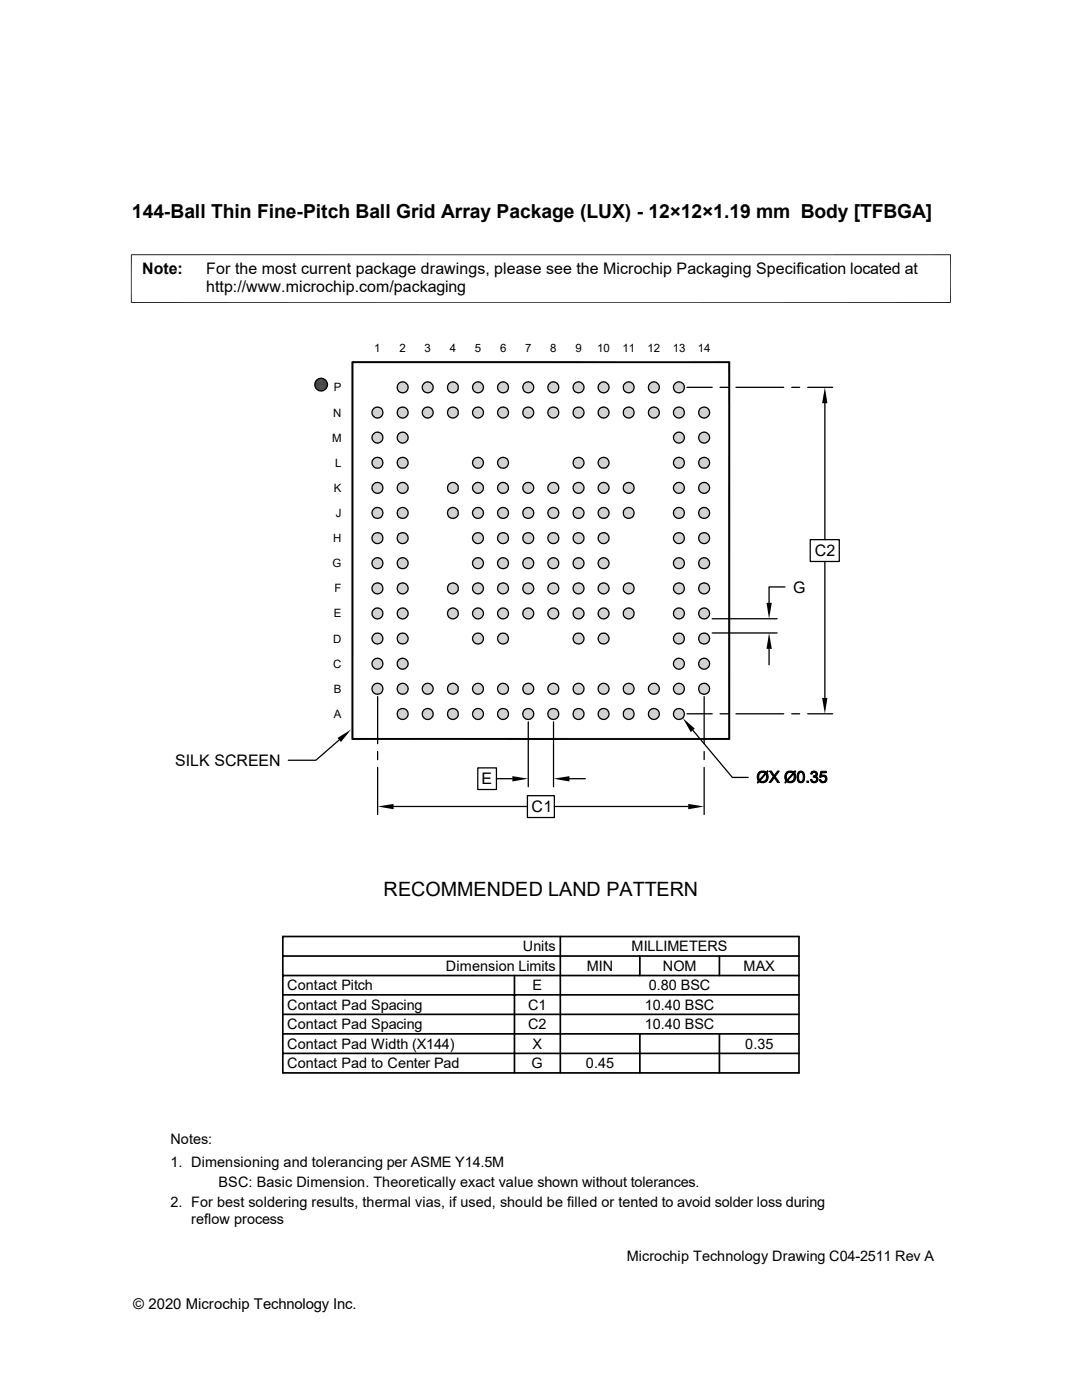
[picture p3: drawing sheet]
<svg xmlns="http://www.w3.org/2000/svg" width="216mm" height="279mm" viewBox="0 0 216 279" stroke-linecap="round" stroke-linejoin="round" font-family="sans-serif">
<defs><g id="words">
<g font-size="3.9">
<text x="26.3" y="43.5">144-Ball Thin Fine-Pitch Ball Grid Array Package (LUX) - 12×12×1.19 mm Body [TFBGA]</text>
<text x="76.5" y="178.9">RECOMMENDED LAND PATTERN</text>
</g>
<g font-size="3.2">
<text x="28.4" y="54.6">Note:</text>
<text x="41.1" y="54.6">For the most current package drawings, please see the Microchip Packaging Specification located at</text>
<text x="41.1" y="58.3">http://www.microchip.com/packaging</text>
<text x="162.6" y="111">C2</text>
<text x="158.2" y="118.3">G</text>
<text x="34.9" y="152.8">SILK SCREEN</text>
<text x="96.1" y="156.5">E</text>
<text x="106.1" y="162.1">C1</text>
</g>
<text font-size="3" x="26.6" y="261.3">© 2020 Microchip Technology Inc.</text>
<g font-size="2.9">
<text x="104.3" y="189.9">Units</text>
<text x="126" y="189.9">MILLIMETERS</text>
<text x="57.3" y="197.7">Contact Pitch</text>
<text x="89" y="193.8">Dimension Limits</text>
<text x="106.3" y="197.7">E</text>
<text x="117.1" y="193.8">MIN</text>
<text x="129.5" y="197.7">0.80 BSC</text>
<text x="132.2" y="193.8">NOM</text>
<text x="148.4" y="193.8">MAX</text>
<text x="57.3" y="201.5">Contact Pad Spacing</text>
<text x="105.4" y="201.5">C1</text>
<text x="128.7" y="201.5">10.40 BSC</text>
<text x="57.3" y="205.4">Contact Pad Spacing</text>
<text x="57.3" y="209.3">Contact Pad Width (X144)</text>
<text x="105.4" y="205.4">C2</text>
<text x="106.3" y="209.3">X</text>
<text x="128.7" y="205.4">10.40 BSC</text>
<text x="148.7" y="209.3">0.35</text>
<text x="57.3" y="213.2">Contact Pad to Center Pad</text>
<text x="106.1" y="213.2">G</text>
<text x="116.9" y="213.2">0.45</text>
<text x="34" y="228.3">Notes:</text>
<text x="34" y="232.9">1. Dimensioning and tolerancing per ASME Y14.5M</text>
<text x="43.6" y="236.9">BSC: Basic Dimension. Theoretically exact value shown without tolerances.</text>
<text x="34" y="240.9">2. For best soldering results, thermal vias, if used, should be filled or tented to avoid solder loss during</text>
<text x="38.1" y="244.3">reflow process</text>
<text x="125.1" y="251.6">Microchip Technology Drawing C04-2511 Rev A</text>
</g>
<g font-size="2.3">
<text x="74.7" y="70.2">1</text>
<text x="79.7" y="70.2">2</text>
<text x="84.7" y="70.2">3</text>
<text x="89.7" y="70.2">4</text>
<text x="94.7" y="70.2">5</text>
<text x="99.8" y="70.2">6</text>
<text x="104.8" y="70.2">7</text>
<text x="109.8" y="70.2">8</text>
<text x="114.8" y="70.2">9</text>
<text x="119.2" y="70.2">10</text>
<text x="124.2" y="70.2">11</text>
<text x="129.2" y="70.2">12</text>
<text x="134.2" y="70.2">13</text>
<text x="139.2" y="70.2">14</text>
<text x="66.5" y="83.1">N</text>
<text x="66.6" y="78.1">P</text>
<text x="66.3" y="88.1">M</text>
<text x="66.9" y="93.1">L</text>
<text x="66.6" y="98.2">K</text>
<text x="67" y="103.2">J</text>
<text x="66.4" y="113.2">G</text>
<text x="66.5" y="108.2">H</text>
<text x="66.8" y="118.2">F</text>
<text x="66.6" y="123.2">E</text>
<text x="66.5" y="128.2">D</text>
<text x="66.5" y="133.3">C</text>
<text x="66.6" y="143.3">A</text>
<text x="66.6" y="138.3">B</text>
</g>
</g></defs>
<g fill="#c0c0c0">
<path d="M80.2 76.2h.3z"/>
<path d="M85.2 76.2h.3z"/>
<path d="M90.2 76.2h.3z"/>
<path d="M95.2 76.2h.3z"/>
<path d="M100.2 76.2h.3z"/>
<path d="M105.2 76.2h.3z"/>
<path d="M110.3 76.2h.2z"/>
<path d="M115.3 76.2h.2z"/>
<path d="M120.3 76.2h.3z"/>
<path d="M125.3 76.2h.3z"/>
<path d="M130.3 76.2h.3z"/>
<path d="M135.3 76.2h.3z"/>
<path d="M135.3 76.2h.4z"/>
<path d="M130.2 76.2h.5z"/>
<path d="M130.3 76.2h.4z"/>
<path d="M125.2 76.2h.5z"/>
<path d="M125.3 76.2h.4z"/>
<path d="M120.2 76.2h.5z"/>
<path d="M120.3 76.2h.4z"/>
<path d="M115.2 76.2h.5z"/>
<path d="M115.3 76.2h.4z"/>
<path d="M110.2 76.2h.5z"/>
<path d="M110.3 76.2h.4z"/>
<path d="M105.2 76.2h.5z"/>
<path d="M100.2 76.2h.4z"/>
<path d="M95.1 76.2h.5z"/>
<path d="M95.2 76.2h.4z"/>
<path d="M90.1 76.2h.5z"/>
<path d="M90.2 76.2h.4z"/>
<path d="M85.1 76.2h.5z"/>
<path d="M85.2 76.2h.4z"/>
<path d="M80.1 76.2h.5z"/>
<path d="M80.2 76.2h.4z"/>
<path d="M135.1 76.3h.7z"/>
<path d="M135.3 76.2l.5 .1z"/>
<path d="M130.1 76.3h.7z"/>
<path d="M130.2 76.2l.6 .1z"/>
<path d="M125.1 76.3h.7z"/>
<path d="M125.2 76.2l.6 .1z"/>
<path d="M120.1 76.3h.7z"/>
<path d="M120.2 76.2l.6 .1z"/>
<path d="M115.1 76.3h.7z"/>
<path d="M115.2 76.2l.6 .1z"/>
<path d="M110.1 76.3h.6z"/>
<path d="M110.2 76.2l.5 .1z"/>
<path d="M105 76.3h.7z"/>
<path d="M105.2 76.2l.5 .1z"/>
<path d="M100 76.3h.8z"/>
<path d="M100.2 76.2l.6 .1z"/>
<path d="M95 76.3h.7z"/>
<path d="M95.1 76.2l.6 .1z"/>
<path d="M90 76.3h.7z"/>
<path d="M90.1 76.2l.6 .1z"/>
<path d="M85 76.3h.7z"/>
<path d="M85.1 76.2l.6 .1z"/>
<path d="M80 76.3h.7z"/>
<path d="M80.1 76.2l.6 .1z"/>
<path d="M135 76.3h.9z"/>
<path d="M135.1 76.3h.8z"/>
<path d="M130 76.3h.9z"/>
<path d="M130.1 76.3h.8z"/>
<path d="M125 76.3h.9z"/>
<path d="M125.1 76.3h.8z"/>
<path d="M120 76.3h.9z"/>
<path d="M120.1 76.3h.8z"/>
<path d="M115 76.3h.9z"/>
<path d="M115.1 76.3h.8z"/>
<path d="M110 76.3h.9z"/>
<path d="M110.1 76.3h.8z"/>
<path d="M104.9 76.3h1z"/>
<path d="M105 76.3h.9z"/>
<path d="M99.9 76.3h.9z"/>
<path d="M95 76.3h.8z"/>
<path d="M89.9 76.3h.9z"/>
<path d="M90 76.3h.8z"/>
<path d="M84.9 76.3h.9z"/>
<path d="M85 76.3h.8z"/>
<path d="M79.9 76.3h.9z"/>
<path d="M80 76.3h.8z"/>
<path d="M134.9 76.4h1.1z"/>
<path d="M135 76.3l1 .1z"/>
<path d="M129.9 76.4h1.1z"/>
<path d="M130 76.3l1 .1z"/>
<path d="M124.9 76.4h1.1z"/>
<path d="M125 76.3l1 .1z"/>
<path d="M119.9 76.4h1.1z"/>
<path d="M120 76.3l1 .1z"/>
<path d="M114.9 76.4h1.1z"/>
<path d="M115 76.3l1 .1z"/>
<path d="M109.9 76.4h1.1z"/>
<path d="M110 76.3l1 .1z"/>
<path d="M104.9 76.4h1.1z"/>
<path d="M104.9 76.3l1.1 .1z"/>
<path d="M99.8 76.4h1.1z"/>
<path d="M99.9 76.3l1 .1z"/>
<path d="M94.8 76.4h1.1z"/>
<path d="M95 76.3l.9 .1z"/>
<path d="M89.8 76.4h1.1z"/>
<path d="M89.9 76.3l1 .1z"/>
<path d="M84.8 76.4h1.1z"/>
<path d="M84.9 76.3l1 .1z"/>
<path d="M79.8 76.4h1.1z"/>
<path d="M79.9 76.3l1 .1z"/>
<path d="M134.8 76.4h1.3z"/>
<path d="M134.9 76.4h1.2z"/>
<path d="M129.8 76.4h1.3z"/>
<path d="M129.9 76.4h1.2z"/>
<path d="M124.9 76.4h1.2z"/>
<path d="M119.8 76.4h1.3z"/>
<path d="M119.9 76.4h1.2z"/>
<path d="M114.8 76.4h1.3z"/>
<path d="M114.9 76.4h1.2z"/>
<path d="M109.8 76.4h1.2z"/>
<path d="M104.8 76.4h1.2z"/>
<path d="M99.8 76.4h1.2z"/>
<path d="M94.7 76.4h1.3z"/>
<path d="M94.8 76.4h1.2z"/>
<path d="M89.7 76.4h1.3z"/>
<path d="M89.8 76.4h1.2z"/>
<path d="M84.7 76.4h1.3z"/>
<path d="M84.8 76.4h1.2z"/>
<path d="M79.7 76.4h1.3z"/>
<path d="M79.8 76.4h1.2z"/>
<path d="M134.8 76.4l1.4 .1h-1.5z"/>
<path d="M134.8 76.4l1.4 .1z"/>
<path d="M129.8 76.5h1.4z"/>
<path d="M129.8 76.4l1.4 .1z"/>
<path d="M124.7 76.5h1.5z"/>
<path d="M124.8 76.4l1.4 .1z"/>
<path d="M119.8 76.4l1.4 .1h-1.5z"/>
<path d="M119.8 76.4l1.4 .1z"/>
<path d="M114.7 76.5h1.4z"/>
<path d="M114.8 76.4l1.3 .1z"/>
<path d="M109.7 76.5h1.4z"/>
<path d="M109.8 76.4l1.3 .1z"/>
<path d="M104.8 76.4l1.3 .1h-1.4z"/>
<path d="M104.8 76.4l1.3 .1z"/>
<path d="M99.7 76.5h1.4z"/>
<path d="M99.8 76.4l1.3 .1z"/>
<path d="M94.7 76.4l1.4 .1h-1.4z"/>
<path d="M94.7 76.4l1.4 .1z"/>
<path d="M89.7 76.5h1.4z"/>
<path d="M89.7 76.4l1.4 .1z"/>
<path d="M84.6 76.5h1.5z"/>
<path d="M84.7 76.4l1.4 .1z"/>
<path d="M79.7 76.4l1.4 .1h-1.5z"/>
<path d="M79.7 76.4l1.4 .1z"/>
<path d="M134.7 76.5h1.6z"/>
<path d="M129.7 76.5h1.6z"/>
<path d="M129.8 76.5h1.5z"/>
<path d="M119.6 76.5h1.6z"/>
<path d="M119.7 76.5h1.5z"/>
<path d="M114.6 76.5h1.6z"/>
<path d="M114.7 76.5h1.5z"/>
<path d="M109.6 76.5h1.6z"/>
<path d="M109.7 76.5h1.5z"/>
<path d="M104.6 76.5h1.6z"/>
<path d="M104.7 76.5h1.5z"/>
<path d="M99.7 76.5h1.5z"/>
<path d="M94.6 76.5h1.6z"/>
<path d="M94.7 76.5h1.5z"/>
<path d="M89.6 76.5h1.5z"/>
<path d="M79.5 76.5h1.7z"/>
<path d="M79.6 76.5h1.6z"/>
<path d="M134.7 76.5l1.6 .1h-1.7z"/>
<path d="M134.7 76.5l1.6 .1z"/>
<path d="M129.7 76.5l1.6 .1h-1.7z"/>
<path d="M129.7 76.5l1.6 .1z"/>
<path d="M124.7 76.5l1.6 .1h-1.7z"/>
<path d="M124.7 76.5l1.6 .1z"/>
<path d="M119.6 76.5l1.7 .1z"/>
<path d="M114.6 76.5l1.7 .1h-1.7z"/>
<path d="M114.6 76.5l1.7 .1z"/>
<path d="M109.6 76.5l1.7 .1h-1.7z"/>
<path d="M109.6 76.5l1.7 .1z"/>
<path d="M104.6 76.5l1.7 .1h-1.8z"/>
<path d="M104.6 76.5l1.7 .1z"/>
<path d="M99.6 76.5l1.7 .1h-1.8z"/>
<path d="M99.6 76.5l1.7 .1z"/>
<path d="M94.6 76.5l1.6 .1z"/>
<path d="M89.6 76.5l1.6 .1h-1.7z"/>
<path d="M89.6 76.5l1.6 .1z"/>
<path d="M84.6 76.5l1.6 .1h-1.7z"/>
<path d="M84.6 76.5l1.6 .1z"/>
<path d="M79.5 76.5l1.7 .1h-1.7z"/>
<path d="M79.5 76.5l1.7 .1z"/>
<path d="M134.6 76.6l1.8 .1z"/>
<path d="M129.6 76.6l1.8 .1z"/>
<path d="M124.6 76.6l1.8 .1z"/>
<path d="M119.6 76.6l1.8 .1h-1.9z"/>
<path d="M119.6 76.6l1.8 .1z"/>
<path d="M114.6 76.6l1.7 .1z"/>
<path d="M109.6 76.6l1.7 .1z"/>
<path d="M104.5 76.6l1.8 .1z"/>
<path d="M99.5 76.6l1.8 .1z"/>
<path d="M94.5 76.6l1.8 .1h-1.9z"/>
<path d="M94.5 76.6l1.8 .1z"/>
<path d="M89.5 76.6l1.8 .1z"/>
<path d="M84.5 76.6l1.8 .1z"/>
<path d="M79.5 76.6l1.8 .1z"/>
<path d="M134.6 76.7l1.8 .1h-1.9z"/>
<path d="M134.6 76.7h1.8v.1z"/>
<path d="M129.5 76.7l1.9 .1h-1.9z"/>
<path d="M129.5 76.7h1.9v.1z"/>
<path d="M124.5 76.7l1.9 .1h-1.9z"/>
<path d="M124.5 76.7h1.9v.1z"/>
<path d="M119.5 76.7l1.9 .1h-1.9z"/>
<path d="M119.5 76.7h1.9v.1z"/>
<path d="M114.5 76.7l1.9 .1h-1.9z"/>
<path d="M114.5 76.7h1.8l.1 .1z"/>
<path d="M109.5 76.7l1.9 .1h-2z"/>
<path d="M109.5 76.7h1.8l.1 .1z"/>
<path d="M104.5 76.7l1.9 .1h-2z"/>
<path d="M104.5 76.7h1.8l.1 .1z"/>
<path d="M99.5 76.7l1.8 .1h-1.9z"/>
<path d="M99.5 76.7h1.8v.1z"/>
<path d="M94.4 76.7l2 .1h-2z"/>
<path d="M94.4 76.7h1.9l.1 .1z"/>
<path d="M89.5 76.7l1.8 .1h-1.9z"/>
<path d="M89.5 76.7h1.8v.1z"/>
<path d="M84.5 76.7l1.8 .1h-1.9z"/>
<path d="M84.5 76.7h1.8v.1z"/>
<path d="M79.4 76.7l1.9 .1h-1.9z"/>
<path d="M79.4 76.7h1.9v.1z"/>
</g>
<path d="M134.5 76.9h2" fill="none" stroke="#c0c0c0" stroke-width=".2"/>
<path d="M134.5 76.8l2 .1z" fill="#c0c0c0"/>
<path d="M129.5 76.9h2" fill="none" stroke="#c0c0c0" stroke-width=".2"/>
<path d="M129.5 76.8l2 .1z" fill="#c0c0c0"/>
<path d="M124.4 76.9h2" fill="none" stroke="#c0c0c0" stroke-width=".2"/>
<path d="M124.5 76.8l1.9 .1z" fill="#c0c0c0"/>
<path d="M119.4 76.9h2.1" fill="none" stroke="#c0c0c0" stroke-width=".2"/>
<path d="M119.5 76.8l2 .1z" fill="#c0c0c0"/>
<path d="M114.4 76.9h2.1" fill="none" stroke="#c0c0c0" stroke-width=".2"/>
<path d="M114.5 76.8l2 .1z" fill="#c0c0c0"/>
<path d="M109.4 76.9h2" fill="none" stroke="#c0c0c0" stroke-width=".2"/>
<path d="M109.4 76.8l2 .1z" fill="#c0c0c0"/>
<path d="M104.4 76.9h2" fill="none" stroke="#c0c0c0" stroke-width=".2"/>
<path d="M104.4 76.8l2 .1z" fill="#c0c0c0"/>
<path d="M99.4 76.9h2" fill="none" stroke="#c0c0c0" stroke-width=".2"/>
<path d="M99.4 76.8l2 .1z" fill="#c0c0c0"/>
<path d="M94.4 76.9h2" fill="none" stroke="#c0c0c0" stroke-width=".2"/>
<path d="M94.4 76.8l2 .1z" fill="#c0c0c0"/>
<path d="M89.4 76.9h2" fill="none" stroke="#c0c0c0" stroke-width=".2"/>
<path d="M89.4 76.8l2 .1z" fill="#c0c0c0"/>
<path d="M84.3 76.9h2.1" fill="none" stroke="#c0c0c0" stroke-width=".2"/>
<path d="M84.4 76.8l2 .1z" fill="#c0c0c0"/>
<path d="M79.3 76.9h2.1" fill="none" stroke="#c0c0c0" stroke-width=".2"/>
<path d="M79.4 76.8l2 .1z" fill="#c0c0c0"/>
<g fill="none" stroke="#c0c0c0" stroke-width=".2">
<path d="M79.2 77h2.2M79.2 77.2h2.2M79.2 77.3h2.2M79.2 77.4h2.2M79.2 77.5h2.2M79.2 77.6h2.2M79.3 77h2.1M79.3 77.7h2.1M84.2 77.2h2.2M84.2 77.3h2.2M84.2 77.4h2.2M84.2 77.5h2.2"/>
<path d="M84.3 77h2.1M84.3 77.6h2.1M84.3 77.7h2.1M89.3 77h2.1M89.3 77.2h2.1M89.3 77.3h2.1M89.3 77.4h2.1M89.3 77.5h2.1M89.3 77.6h2.1M89.3 77.7h2.1M94.3 77.2h2.2M94.3 77.3h2.2"/>
<path d="M94.3 77.4h2.2M94.3 77.5h2.2M94.3 77h2.1M94.3 77.6h2.1M94.3 77.7h2.1M99.3 77h2.2M99.3 77.2h2.2M99.3 77.3h2.2M99.3 77.4h2.2M99.3 77.5h2.2M99.3 77.6h2.2M99.4 77h2"/>
<path d="M99.4 77.7h2M104.3 77h2.2M104.3 77.2h2.2M104.3 77.3h2.2M104.3 77.4h2.2M104.3 77.5h2.2M104.3 77.6h2.2M104.4 77h2.1M104.4 77.7h2.1M109.3 77.2h2.2M109.3 77.3h2.2M109.3 77.4h2.2"/>
<path d="M109.3 77.5h2.2M109.3 77h2.2M109.3 77.6h2.2M109.3 77.7h2.2M114.3 77h2.2M114.3 77.2h2.2M114.3 77.3h2.2M114.3 77.4h2.2M114.3 77.5h2.2M114.3 77.6h2.2M114.4 77h2.1M114.4 77.7h2.1"/>
<path d="M119.3 77.2h2.2M119.3 77.3h2.2M119.3 77.4h2.2M119.3 77.5h2.2M119.4 77h2.1M119.4 77.6h2.1M119.4 77.7h2.1M124.4 77h2.1M124.4 77.2h2.1M124.4 77.3h2.1M124.4 77.4h2.1M124.4 77.5h2.1"/>
<path d="M124.4 77.6h2.1M124.4 77.7h2.1M129.4 77.2h2.1M129.4 77.3h2.2M129.4 77.4h2.2M129.4 77.5h2.1M129.4 77h2.1M129.4 77.6h2.1M129.4 77.7h2.1M134.4 77.2h2.2M134.4 77.3h2.2M134.4 77.4h2.2"/>
<path d="M134.4 77.5h2.2M134.4 77h2.1M134.4 77h2.2M134.4 77.6h2.2M134.4 77.7h2.1"/>
</g>
<path d="M134.5 77.7l1.9 .1z" fill="#c0c0c0"/>
<path d="M134.5 77.8h2" fill="none" stroke="#c0c0c0" stroke-width=".2"/>
<path d="M129.5 77.7l1.9 .1z" fill="#c0c0c0"/>
<path d="M129.5 77.8h2" fill="none" stroke="#c0c0c0" stroke-width=".2"/>
<path d="M124.4 77.7l2 .1z" fill="#c0c0c0"/>
<path d="M124.4 77.8h2" fill="none" stroke="#c0c0c0" stroke-width=".2"/>
<path d="M119.4 77.7l2 .1z" fill="#c0c0c0"/>
<path d="M119.4 77.8h2.1" fill="none" stroke="#c0c0c0" stroke-width=".2"/>
<path d="M114.4 77.7l2 .1z" fill="#c0c0c0"/>
<path d="M114.4 77.8h2.1" fill="none" stroke="#c0c0c0" stroke-width=".2"/>
<path d="M109.4 77.7l2 .1z" fill="#c0c0c0"/>
<path d="M109.4 77.8h2" fill="none" stroke="#c0c0c0" stroke-width=".2"/>
<path d="M104.4 77.7l2 .1z" fill="#c0c0c0"/>
<path d="M104.4 77.8h2" fill="none" stroke="#c0c0c0" stroke-width=".2"/>
<path d="M99.4 77.7l1.9 .1z" fill="#c0c0c0"/>
<path d="M99.4 77.8h2" fill="none" stroke="#c0c0c0" stroke-width=".2"/>
<path d="M94.4 77.7l2 .1z" fill="#c0c0c0"/>
<path d="M94.4 77.8h2" fill="none" stroke="#c0c0c0" stroke-width=".2"/>
<path d="M89.4 77.7l1.9 .1z" fill="#c0c0c0"/>
<path d="M89.4 77.8h2" fill="none" stroke="#c0c0c0" stroke-width=".2"/>
<path d="M84.3 77.7l2 .1z" fill="#c0c0c0"/>
<path d="M84.3 77.8h2.1" fill="none" stroke="#c0c0c0" stroke-width=".2"/>
<path d="M79.3 77.7l2 .1z" fill="#c0c0c0"/>
<path d="M79.3 77.8h2.1" fill="none" stroke="#c0c0c0" stroke-width=".2"/>
<g fill="#c0c0c0">
<path d="M134.5 77.8l1.9 .1z"/>
<path d="M134.5 77.8h1.9z"/>
<path d="M129.5 77.8l1.9 .1z"/>
<path d="M129.5 77.8h1.9z"/>
<path d="M124.5 77.8l1.9 .1z"/>
<path d="M124.5 77.8h1.9z"/>
<path d="M119.5 77.8l1.9 .1z"/>
<path d="M119.5 77.8h1.9z"/>
<path d="M114.5 77.8l1.8 .1z"/>
<path d="M114.5 77.8h1.9z"/>
<path d="M109.4 77.8l1.9 .1z"/>
<path d="M109.4 77.8h2z"/>
<path d="M104.4 77.8l1.9 .1z"/>
<path d="M104.4 77.8h2z"/>
<path d="M99.4 77.8l1.9 .1z"/>
<path d="M99.4 77.8h1.9z"/>
<path d="M94.4 77.8l1.9 .1z"/>
<path d="M94.4 77.8h2z"/>
<path d="M89.4 77.8l1.9 .1z"/>
<path d="M89.4 77.8h1.9z"/>
<path d="M84.4 77.8l1.9 .1z"/>
<path d="M84.4 77.8h1.9z"/>
<path d="M79.4 77.8l1.9 .1z"/>
<path d="M79.4 77.8h1.9z"/>
<path d="M134.6 77.9l1.7 .1z"/>
<path d="M134.6 77.9h1.8z"/>
<path d="M129.5 77.9l1.8 .1z"/>
<path d="M129.5 77.9h1.9z"/>
<path d="M124.5 77.9l1.8 .1z"/>
<path d="M124.5 77.9h1.9z"/>
<path d="M119.5 77.9l1.8 .1z"/>
<path d="M119.5 77.9h1.9z"/>
<path d="M114.5 77.9l1.8 .1z"/>
<path d="M114.5 77.9h1.8z"/>
<path d="M109.5 77.9l1.8 .1z"/>
<path d="M109.5 77.9h1.8z"/>
<path d="M104.5 77.9l1.8 .1z"/>
<path d="M104.5 77.9h1.8z"/>
<path d="M99.5 77.9l1.8 .1z"/>
<path d="M99.5 77.9h1.8z"/>
<path d="M94.4 77.9l1.8 .1z"/>
<path d="M94.4 77.9h1.9z"/>
<path d="M89.5 77.9l1.7 .1z"/>
<path d="M89.5 77.9h1.8z"/>
<path d="M84.5 77.9l1.7 .1z"/>
<path d="M84.5 77.9h1.8z"/>
<path d="M79.4 77.9l1.8 .1z"/>
<path d="M79.4 77.9h1.9z"/>
<path d="M134.6 78l1.7 .1z"/>
<path d="M134.6 78h1.7z"/>
<path d="M129.6 78l1.7 .1z"/>
<path d="M129.6 78h1.7z"/>
<path d="M124.6 78l1.6 .1z"/>
<path d="M124.6 78h1.7z"/>
<path d="M119.6 78l1.6 .1z"/>
<path d="M119.6 78h1.7z"/>
<path d="M114.6 78l1.6 .1z"/>
<path d="M114.6 78h1.7z"/>
<path d="M109.6 78l1.6 .1z"/>
<path d="M109.6 78h1.7z"/>
<path d="M104.5 78l1.7 .1z"/>
<path d="M104.5 78h1.8z"/>
<path d="M99.5 78l1.7 .1z"/>
<path d="M99.5 78h1.8z"/>
<path d="M94.5 78l1.7 .1z"/>
<path d="M94.5 78h1.7z"/>
<path d="M89.5 78l1.6 .1z"/>
<path d="M89.5 78h1.7z"/>
<path d="M84.5 78l1.6 .1z"/>
<path d="M84.5 78h1.7z"/>
<path d="M79.5 78l1.7 .1z"/>
<path d="M79.5 78h1.7z"/>
<path d="M134.7 78.1h1.5z"/>
<path d="M134.7 78.1h1.6z"/>
<path d="M129.7 78.1h1.5z"/>
<path d="M129.7 78.1h1.6z"/>
<path d="M124.7 78.1h1.5z"/>
<path d="M119.6 78.1h1.6z"/>
<path d="M114.6 78.1h1.5z"/>
<path d="M114.6 78.1h1.6z"/>
<path d="M109.6 78.1h1.5z"/>
<path d="M109.6 78.1h1.6z"/>
<path d="M104.6 78.1h1.5z"/>
<path d="M104.6 78.1h1.6z"/>
<path d="M99.6 78.1h1.5z"/>
<path d="M99.6 78.1h1.6z"/>
<path d="M94.6 78.1h1.5z"/>
<path d="M94.6 78.1h1.6z"/>
<path d="M89.6 78.1h1.5z"/>
<path d="M84.6 78.1h1.5z"/>
<path d="M79.5 78.1h1.6z"/>
<path d="M79.5 78.1h1.7z"/>
<path d="M134.7 78.1l1.4 .1z"/>
<path d="M129.8 78.1l1.3 .1z"/>
<path d="M129.8 78.1h1.4z"/>
<path d="M124.7 78.1l1.4 .1z"/>
<path d="M119.7 78.1l1.4 .1z"/>
<path d="M119.7 78.1h1.5z"/>
<path d="M114.7 78.1l1.4 .1z"/>
<path d="M114.7 78.1h1.4z"/>
<path d="M109.7 78.1l1.3 .1z"/>
<path d="M109.7 78.1h1.4z"/>
<path d="M104.7 78.1l1.3 .1z"/>
<path d="M104.7 78.1h1.4z"/>
<path d="M99.7 78.1l1.3 .1z"/>
<path d="M99.7 78.1h1.4z"/>
<path d="M94.7 78.1l1.3 .1z"/>
<path d="M94.7 78.1h1.4z"/>
<path d="M89.7 78.1l1.3 .1z"/>
<path d="M89.7 78.1h1.4z"/>
<path d="M84.6 78.1l1.4 .1z"/>
<path d="M79.6 78.1l1.4 .1z"/>
<path d="M79.6 78.1h1.5z"/>
<path d="M134.8 78.2l1.2 .1z"/>
<path d="M134.8 78.2h1.3z"/>
<path d="M129.8 78.2l1.2 .1z"/>
<path d="M129.8 78.2h1.3z"/>
<path d="M124.8 78.2l1.2 .1z"/>
<path d="M124.8 78.2h1.3z"/>
<path d="M119.8 78.2l1.2 .1z"/>
<path d="M119.8 78.2h1.3z"/>
<path d="M114.8 78.2l1.2 .1z"/>
<path d="M114.8 78.2h1.3z"/>
<path d="M109.8 78.2l1.2 .1z"/>
<path d="M109.8 78.2h1.2z"/>
<path d="M104.8 78.2l1.2 .1z"/>
<path d="M104.8 78.2h1.2z"/>
<path d="M99.8 78.2l1.1 .1z"/>
<path d="M99.8 78.2h1.2z"/>
<path d="M94.7 78.2l1.2 .1z"/>
<path d="M94.7 78.2h1.3z"/>
<path d="M89.7 78.2l1.2 .1z"/>
<path d="M89.7 78.2h1.3z"/>
<path d="M84.7 78.2l1.2 .1z"/>
<path d="M84.7 78.2h1.3z"/>
<path d="M79.7 78.2l1.2 .1z"/>
<path d="M79.7 78.2h1.3z"/>
<path d="M134.9 78.3h1z"/>
<path d="M134.9 78.3h1.1z"/>
<path d="M129.9 78.3h1z"/>
<path d="M129.9 78.3h1.1z"/>
<path d="M124.9 78.3h1z"/>
<path d="M124.9 78.3h1.1z"/>
<path d="M119.9 78.3h1z"/>
<path d="M119.9 78.3h1.1z"/>
<path d="M114.9 78.3h1z"/>
<path d="M114.9 78.3h1.1z"/>
<path d="M109.9 78.3h1z"/>
<path d="M109.9 78.3h1.1z"/>
<path d="M104.9 78.3h1z"/>
<path d="M104.9 78.3h1.1z"/>
<path d="M99.8 78.3h1z"/>
<path d="M99.8 78.3h1.1z"/>
<path d="M94.8 78.3h1z"/>
<path d="M94.8 78.3h1.1z"/>
<path d="M89.8 78.3h1z"/>
<path d="M89.8 78.3h1.1z"/>
<path d="M84.8 78.3h1z"/>
<path d="M84.8 78.3h1.1z"/>
<path d="M79.8 78.3h1z"/>
<path d="M79.8 78.3h1.1z"/>
<path d="M135 78.3l.8 .1z"/>
<path d="M135 78.3h.9z"/>
<path d="M130 78.3l.8 .1z"/>
<path d="M130 78.3h.9z"/>
<path d="M125 78.3l.8 .1z"/>
<path d="M125 78.3h.9z"/>
<path d="M120 78.3l.8 .1z"/>
<path d="M120 78.3h.9z"/>
<path d="M115 78.3l.8 .1z"/>
<path d="M115 78.3h.9z"/>
<path d="M110 78.3l.7 .1z"/>
<path d="M110 78.3h.9z"/>
<path d="M104.9 78.3l.8 .1z"/>
<path d="M99.9 78.3l.9 .1z"/>
<path d="M99.9 78.3h.9z"/>
<path d="M95 78.3l.7 .1z"/>
<path d="M95 78.3h.8z"/>
<path d="M89.9 78.3l.8 .1z"/>
<path d="M89.9 78.3h.9z"/>
<path d="M84.9 78.3l.8 .1z"/>
<path d="M84.9 78.3h.9z"/>
<path d="M79.9 78.3l.8 .1z"/>
<path d="M79.9 78.3h.9z"/>
<path d="M135.1 78.4h.6z"/>
<path d="M135.1 78.4h.7z"/>
<path d="M130.1 78.4h.6z"/>
<path d="M130.1 78.4h.7z"/>
<path d="M125.1 78.4h.6z"/>
<path d="M125.1 78.4h.7z"/>
<path d="M120.1 78.4h.6z"/>
<path d="M120.1 78.4h.7z"/>
<path d="M115.1 78.4h.6z"/>
<path d="M115.1 78.4h.7z"/>
<path d="M110.1 78.4h.6z"/>
<path d="M105 78.4h.7z"/>
<path d="M100 78.4h.6z"/>
<path d="M100 78.4h.8z"/>
<path d="M95 78.4h.6z"/>
<path d="M95 78.4h.7z"/>
<path d="M90 78.4h.6z"/>
<path d="M90 78.4h.7z"/>
<path d="M85 78.4h.6z"/>
<path d="M85 78.4h.7z"/>
<path d="M80 78.4h.6z"/>
<path d="M80 78.4h.7z"/>
<path d="M80.2 78.4h.3z"/>
<path d="M85.2 78.4h.3z"/>
<path d="M90.2 78.4h.3z"/>
<path d="M95.2 78.4h.3z"/>
<path d="M100.2 78.4h.3z"/>
<path d="M105.2 78.4h.3z"/>
<path d="M110.3 78.4h.2z"/>
<path d="M115.3 78.4h.2z"/>
<path d="M120.3 78.4h.3z"/>
<path d="M125.3 78.4h.3z"/>
<path d="M130.3 78.4h.3z"/>
<path d="M135.3 78.4h.3z"/>
<path d="M135.3 78.4h.4z"/>
<path d="M130.2 78.4h.4z"/>
<path d="M130.2 78.4h.5z"/>
<path d="M125.2 78.4h.4z"/>
<path d="M125.2 78.4h.5z"/>
<path d="M120.2 78.4h.4z"/>
<path d="M120.2 78.4h.5z"/>
<path d="M115.2 78.4h.3z"/>
<path d="M115.2 78.4h.5z"/>
<path d="M110.2 78.4h.3z"/>
<path d="M110.2 78.4h.5z"/>
<path d="M105.2 78.4h.5z"/>
<path d="M100.2 78.4h.4z"/>
<path d="M95.1 78.4h.4z"/>
<path d="M95.1 78.4h.5z"/>
<path d="M90.1 78.4h.4z"/>
<path d="M90.1 78.4h.5z"/>
<path d="M85.1 78.4h.4z"/>
<path d="M85.1 78.4h.5z"/>
<path d="M80.1 78.4h.4z"/>
<path d="M80.1 78.4h.5z"/>
<path d="M75.2 81.2h.2z"/>
<path d="M80.2 81.2h.3z"/>
<path d="M85.2 81.2h.3z"/>
<path d="M90.2 81.2h.3z"/>
<path d="M95.2 81.2h.3z"/>
<path d="M100.2 81.2h.3z"/>
<path d="M105.2 81.2h.3z"/>
<path d="M110.3 81.2h.2z"/>
<path d="M115.3 81.2h.2z"/>
<path d="M120.3 81.2h.3z"/>
<path d="M125.3 81.2h.3z"/>
<path d="M130.3 81.2h.3z"/>
<path d="M135.3 81.2h.3z"/>
<path d="M140.3 81.2h.3z"/>
<path d="M140.3 81.3h.5z"/>
<path d="M140.3 81.2l.5 .1z"/>
<path d="M135.3 81.3h.4z"/>
<path d="M135.3 81.2l.4 .1z"/>
<path d="M130.2 81.3h.5z"/>
<path d="M130.3 81.2l.4 .1z"/>
<path d="M125.2 81.3h.5z"/>
<path d="M125.3 81.2l.4 .1z"/>
<path d="M120.2 81.3h.5z"/>
<path d="M120.3 81.2l.4 .1z"/>
<path d="M115.2 81.3h.5z"/>
<path d="M115.3 81.2l.4 .1z"/>
<path d="M110.2 81.3h.5z"/>
<path d="M110.3 81.2l.4 .1z"/>
<path d="M105.2 81.3h.5z"/>
<path d="M105.2 81.2l.5 .1z"/>
<path d="M100.2 81.3h.4z"/>
<path d="M100.2 81.2l.4 .1z"/>
<path d="M95.1 81.3h.5z"/>
<path d="M95.2 81.2l.4 .1z"/>
<path d="M90.1 81.3h.5z"/>
<path d="M90.2 81.2l.4 .1z"/>
<path d="M85.2 81.2l.4 .1z"/>
<path d="M80.1 81.3h.5z"/>
<path d="M80.2 81.2l.4 .1z"/>
<path d="M75.1 81.3h.5z"/>
<path d="M75.2 81.2l.4 .1z"/>
<path d="M140.1 81.3h.7z"/>
<path d="M135.1 81.3h.7z"/>
<path d="M135.3 81.3h.5z"/>
<path d="M130.1 81.3h.7z"/>
<path d="M130.2 81.3h.6z"/>
<path d="M125.1 81.3h.7z"/>
<path d="M125.2 81.3h.6z"/>
<path d="M120.1 81.3h.7z"/>
<path d="M120.2 81.3h.6z"/>
<path d="M115.1 81.3h.7z"/>
<path d="M115.2 81.3h.6z"/>
<path d="M110.1 81.3h.6z"/>
<path d="M105 81.3h.7z"/>
<path d="M100 81.3h.8z"/>
<path d="M100.2 81.3h.6z"/>
<path d="M95 81.3h.7z"/>
<path d="M95.1 81.3h.6z"/>
<path d="M90 81.3h.7z"/>
<path d="M90.1 81.3h.6z"/>
<path d="M85 81.3h.7z"/>
<path d="M85.1 81.3h.6z"/>
<path d="M80 81.3h.7z"/>
<path d="M80.1 81.3h.6z"/>
<path d="M75 81.3h.6z"/>
<path d="M140 81.3h.9z"/>
<path d="M140.1 81.3h.8z"/>
<path d="M135 81.3h.9z"/>
<path d="M135.1 81.3h.8z"/>
<path d="M130 81.3h.9z"/>
<path d="M130.1 81.3h.8z"/>
<path d="M125 81.3h.9z"/>
<path d="M125.1 81.3h.8z"/>
<path d="M120 81.3h.9z"/>
<path d="M120.1 81.3h.8z"/>
<path d="M115 81.3h.9z"/>
<path d="M115.1 81.3h.8z"/>
<path d="M110 81.3h.9z"/>
<path d="M110.1 81.3h.8z"/>
<path d="M104.9 81.3h1z"/>
<path d="M105 81.3h.9z"/>
<path d="M99.9 81.3h.9z"/>
<path d="M95 81.3h.8z"/>
<path d="M89.9 81.3h.9z"/>
<path d="M90 81.3h.8z"/>
<path d="M84.9 81.3h.9z"/>
<path d="M85 81.3h.8z"/>
<path d="M79.9 81.3h.9z"/>
<path d="M80 81.3h.8z"/>
<path d="M74.9 81.3h.9z"/>
<path d="M75 81.3h.8z"/>
<path d="M140 81.4h1z"/>
<path d="M140 81.3l1 .1z"/>
<path d="M134.9 81.4h1.1z"/>
<path d="M135 81.3l1 .1z"/>
<path d="M129.9 81.4h1.1z"/>
<path d="M130 81.3l1 .1z"/>
<path d="M124.9 81.4h1.1z"/>
<path d="M125 81.3l1 .1z"/>
<path d="M119.9 81.4h1.1z"/>
<path d="M120 81.3l1 .1z"/>
<path d="M114.9 81.4h1.1z"/>
<path d="M115 81.3l1 .1z"/>
<path d="M109.9 81.4h1.1z"/>
<path d="M110 81.3l1 .1z"/>
<path d="M104.9 81.4h1.1z"/>
<path d="M104.9 81.3l1.1 .1z"/>
<path d="M99.8 81.4h1.1z"/>
<path d="M99.9 81.3l1 .1z"/>
<path d="M94.8 81.4h1.1z"/>
<path d="M95 81.3l.9 .1z"/>
<path d="M89.8 81.4h1.1z"/>
<path d="M89.9 81.3l1 .1z"/>
<path d="M84.8 81.4h1.1z"/>
<path d="M84.9 81.3l1 .1z"/>
<path d="M79.8 81.4h1.1z"/>
<path d="M79.9 81.3l1 .1z"/>
<path d="M74.8 81.4h1.1z"/>
<path d="M74.9 81.3l1 .1z"/>
<path d="M140 81.4h1.1h-1.2z"/>
<path d="M140 81.4h1.1z"/>
<path d="M134.8 81.4h1.3z"/>
<path d="M134.9 81.4h1.2z"/>
<path d="M129.9 81.4h1.2h-1.3z"/>
<path d="M129.9 81.4h1.2z"/>
<path d="M124.9 81.4h1.2z"/>
<path d="M119.9 81.4h1.2h-1.3z"/>
<path d="M119.9 81.4h1.2z"/>
<path d="M114.9 81.4h1.2h-1.3z"/>
<path d="M114.9 81.4h1.2z"/>
<path d="M109.8 81.4h1.2z"/>
<path d="M104.8 81.4h1.2z"/>
<path d="M99.8 81.4h1.2z"/>
<path d="M94.8 81.4h1.2h-1.3z"/>
<path d="M94.8 81.4h1.2z"/>
<path d="M89.8 81.4h1.2h-1.3z"/>
<path d="M89.8 81.4h1.2z"/>
<path d="M84.7 81.4h1.3z"/>
<path d="M84.8 81.4h1.2z"/>
<path d="M79.7 81.4h1.3z"/>
<path d="M79.8 81.4h1.2z"/>
<path d="M139.8 81.5h1.4z"/>
<path d="M139.9 81.4l1.3 .1z"/>
<path d="M134.7 81.5h1.5z"/>
<path d="M134.8 81.4l1.4 .1z"/>
<path d="M129.8 81.5h1.4z"/>
<path d="M129.8 81.4l1.4 .1z"/>
<path d="M124.7 81.5h1.5z"/>
<path d="M124.8 81.4l1.4 .1z"/>
<path d="M119.7 81.5h1.5z"/>
<path d="M119.8 81.4l1.4 .1z"/>
<path d="M114.7 81.5h1.4z"/>
<path d="M114.8 81.4l1.3 .1z"/>
<path d="M109.7 81.5h1.4z"/>
<path d="M109.8 81.4l1.3 .1z"/>
<path d="M104.7 81.5h1.4z"/>
<path d="M104.8 81.4l1.3 .1z"/>
<path d="M99.7 81.5h1.4z"/>
<path d="M99.8 81.4l1.3 .1z"/>
<path d="M94.7 81.5h1.4z"/>
<path d="M94.7 81.4l1.4 .1z"/>
<path d="M89.7 81.5h1.4z"/>
<path d="M89.7 81.4l1.4 .1z"/>
<path d="M84.6 81.5h1.5z"/>
<path d="M84.7 81.4l1.4 .1z"/>
<path d="M79.6 81.5h1.5z"/>
<path d="M79.7 81.4l1.4 .1z"/>
<path d="M74.6 81.5h1.4z"/>
<path d="M74.7 81.4l1.3 .1z"/>
<path d="M139.8 81.5l1.5 .1h-1.6z"/>
<path d="M139.8 81.5l1.5 .1z"/>
<path d="M134.7 81.5l1.6 .1z"/>
<path d="M129.8 81.5l1.5 .1h-1.6z"/>
<path d="M129.8 81.5l1.5 .1z"/>
<path d="M124.7 81.5l1.5 .1z"/>
<path d="M119.7 81.5l1.5 .1h-1.6z"/>
<path d="M119.7 81.5l1.5 .1z"/>
<path d="M114.7 81.5l1.5 .1h-1.6z"/>
<path d="M114.7 81.5l1.5 .1z"/>
<path d="M109.7 81.5l1.5 .1z"/>
<path d="M104.6 81.6h1.6z"/>
<path d="M104.7 81.5l1.5 .1z"/>
<path d="M99.7 81.5l1.5 .1z"/>
<path d="M94.7 81.5l1.5 .1h-1.6z"/>
<path d="M94.7 81.5l1.5 .1z"/>
<path d="M89.7 81.5l1.4 .1h-1.5z"/>
<path d="M89.7 81.5l1.4 .1z"/>
<path d="M84.6 81.5l1.5 .1z"/>
<path d="M79.5 81.6h1.7z"/>
<path d="M79.6 81.5l1.6 .1z"/>
<path d="M74.6 81.5l1.5 .1z"/>
<path d="M139.7 81.6l1.7 .1h-1.8z"/>
<path d="M139.7 81.6l1.7 .1z"/>
<path d="M134.7 81.6l1.6 .1h-1.7z"/>
<path d="M134.7 81.6l1.6 .1z"/>
<path d="M129.7 81.6l1.6 .1h-1.7z"/>
<path d="M129.7 81.6l1.6 .1z"/>
<path d="M124.7 81.6l1.6 .1h-1.7z"/>
<path d="M124.7 81.6l1.6 .1z"/>
<path d="M119.6 81.6l1.7 .1z"/>
<path d="M114.6 81.6l1.7 .1h-1.7z"/>
<path d="M114.6 81.6l1.7 .1z"/>
<path d="M109.6 81.6l1.7 .1h-1.7z"/>
<path d="M109.6 81.6l1.7 .1z"/>
<path d="M104.6 81.6l1.7 .1h-1.8z"/>
<path d="M104.6 81.6l1.7 .1z"/>
<path d="M99.6 81.6l1.7 .1h-1.8z"/>
<path d="M99.6 81.6l1.7 .1z"/>
<path d="M94.6 81.6l1.6 .1z"/>
<path d="M89.6 81.6l1.6 .1h-1.7z"/>
<path d="M89.6 81.6l1.6 .1z"/>
<path d="M84.6 81.6l1.6 .1h-1.7z"/>
<path d="M84.6 81.6l1.6 .1z"/>
<path d="M79.5 81.6l1.7 .1h-1.7z"/>
<path d="M79.5 81.6l1.7 .1z"/>
<path d="M74.5 81.6l1.7 .1h-1.7z"/>
<path d="M74.5 81.6l1.7 .1z"/>
<path d="M139.6 81.7h1.8z"/>
<path d="M134.6 81.7h1.8z"/>
<path d="M129.6 81.7h1.8z"/>
<path d="M124.6 81.7h1.8z"/>
<path d="M119.6 81.7h1.8h-1.9z"/>
<path d="M119.6 81.7h1.8z"/>
<path d="M114.6 81.7h1.7z"/>
<path d="M109.6 81.7h1.7z"/>
<path d="M104.5 81.7h1.8z"/>
<path d="M99.5 81.7h1.8z"/>
<path d="M94.5 81.7h1.8h-1.9z"/>
<path d="M94.5 81.7h1.8z"/>
<path d="M89.5 81.7h1.8z"/>
<path d="M84.5 81.7h1.8z"/>
<path d="M79.5 81.7h1.8z"/>
<path d="M74.5 81.7h1.7z"/>
<path d="M139.6 81.7l1.9 .1z"/>
<path d="M134.6 81.7l1.8 .1h-1.9z"/>
<path d="M134.6 81.7l1.8 .1z"/>
<path d="M129.5 81.7l1.9 .1z"/>
<path d="M124.5 81.7l1.9 .1h-1.9z"/>
<path d="M124.5 81.7l1.9 .1z"/>
<path d="M119.5 81.7l1.9 .1z"/>
<path d="M114.5 81.7l1.9 .1z"/>
<path d="M109.5 81.7l1.9 .1h-2z"/>
<path d="M109.5 81.7l1.9 .1z"/>
<path d="M104.5 81.7l1.9 .1z"/>
<path d="M99.5 81.7l1.8 .1h-1.9z"/>
<path d="M99.5 81.7l1.8 .1z"/>
<path d="M94.4 81.7l2 .1z"/>
<path d="M89.5 81.7l1.8 .1z"/>
<path d="M84.5 81.7l1.8 .1h-1.9z"/>
<path d="M84.5 81.7l1.8 .1z"/>
<path d="M79.4 81.7l1.9 .1z"/>
<path d="M74.4 81.7l1.9 .1h-2z"/>
<path d="M74.4 81.7l1.9 .1z"/>
</g>
<path d="M139.5 81.9h2" fill="none" stroke="#c0c0c0" stroke-width=".2"/>
<path d="M139.5 81.8l2 .1z" fill="#c0c0c0"/>
<path d="M134.5 81.9h2" fill="none" stroke="#c0c0c0" stroke-width=".2"/>
<path d="M134.5 81.8l2 .1z" fill="#c0c0c0"/>
<path d="M129.5 81.9h2" fill="none" stroke="#c0c0c0" stroke-width=".2"/>
<path d="M129.5 81.8l2 .1z" fill="#c0c0c0"/>
<path d="M124.4 81.9h2" fill="none" stroke="#c0c0c0" stroke-width=".2"/>
<path d="M124.5 81.8l1.9 .1z" fill="#c0c0c0"/>
<path d="M119.4 81.9h2.1" fill="none" stroke="#c0c0c0" stroke-width=".2"/>
<path d="M119.5 81.8l2 .1z" fill="#c0c0c0"/>
<path d="M114.4 81.9h2.1" fill="none" stroke="#c0c0c0" stroke-width=".2"/>
<path d="M114.5 81.8l2 .1z" fill="#c0c0c0"/>
<path d="M109.4 81.9h2" fill="none" stroke="#c0c0c0" stroke-width=".2"/>
<path d="M109.4 81.8l2 .1z" fill="#c0c0c0"/>
<path d="M104.4 81.9h2" fill="none" stroke="#c0c0c0" stroke-width=".2"/>
<path d="M104.4 81.8l2 .1z" fill="#c0c0c0"/>
<path d="M99.4 81.9h2" fill="none" stroke="#c0c0c0" stroke-width=".2"/>
<path d="M99.4 81.8l2 .1z" fill="#c0c0c0"/>
<path d="M94.4 81.9h2" fill="none" stroke="#c0c0c0" stroke-width=".2"/>
<path d="M94.4 81.8l2 .1z" fill="#c0c0c0"/>
<path d="M89.4 81.9h2" fill="none" stroke="#c0c0c0" stroke-width=".2"/>
<path d="M89.4 81.8l2 .1z" fill="#c0c0c0"/>
<path d="M84.3 81.9h2.1" fill="none" stroke="#c0c0c0" stroke-width=".2"/>
<path d="M84.4 81.8l2 .1z" fill="#c0c0c0"/>
<path d="M79.3 81.9h2.1" fill="none" stroke="#c0c0c0" stroke-width=".2"/>
<path d="M79.4 81.8l2 .1z" fill="#c0c0c0"/>
<path d="M74.3 81.9h2" fill="none" stroke="#c0c0c0" stroke-width=".2"/>
<path d="M74.3 81.8l2 .1z" fill="#c0c0c0"/>
<g fill="none" stroke="#c0c0c0" stroke-width=".2">
<path d="M74.3 82.1h2.1M74.3 82.2h2.1M74.3 82.3h2.1M74.3 82.4h2.1M74.3 82.5h2.1M74.3 82.6h2.1M74.3 82h2.1M74.3 82.7h2.1M79.2 82.1h2.2M79.2 82.2h2.2M79.2 82.3h2.2M79.2 82.4h2.2"/>
<path d="M79.2 82.5h2.2M79.2 82.6h2.2M79.3 82h2.1M79.3 82.7h2.1M84.2 82.2h2.2M84.2 82.3h2.2M84.2 82.4h2.2M84.2 82.5h2.2M84.3 82h2.1M84.3 82.1h2.1M84.3 82.6h2.1M84.3 82.7h2.1"/>
<path d="M89.3 82.1h2.1M89.3 82.2h2.1M89.3 82.3h2.1M89.3 82.4h2.1M89.3 82.5h2.1M89.3 82.6h2.1M89.3 82h2.1M89.3 82.7h2.1M94.3 82.2h2.2M94.3 82.3h2.2M94.3 82.4h2.2M94.3 82.5h2.2"/>
<path d="M94.3 82h2.1M94.3 82.1h2.1M94.3 82.6h2.1M94.3 82.7h2.1M99.3 82.1h2.2M99.3 82.2h2.2M99.3 82.3h2.2M99.3 82.4h2.2M99.3 82.5h2.2M99.3 82.6h2.2M99.4 82h2M99.4 82.7h2"/>
<path d="M104.3 82.1h2.2M104.3 82.2h2.2M104.3 82.3h2.2M104.3 82.4h2.2M104.3 82.5h2.2M104.3 82.6h2.2M104.4 82h2.1M104.4 82.7h2.1M109.3 82.2h2.2M109.3 82.3h2.2M109.3 82.4h2.2M109.3 82.5h2.2"/>
<path d="M109.3 82h2.2M109.3 82.1h2.2M109.3 82.6h2.2M109.3 82.7h2.2M114.3 82.1h2.2M114.3 82.2h2.2M114.3 82.3h2.2M114.3 82.4h2.2M114.3 82.5h2.2M114.3 82.6h2.2M114.4 82h2.1M114.4 82.7h2.1"/>
<path d="M119.3 82.2h2.2M119.3 82.3h2.2M119.3 82.4h2.2M119.3 82.5h2.2M119.4 82h2.1M119.4 82.1h2.1M119.4 82.6h2.1M119.4 82.7h2.1M124.4 82.1h2.1M124.4 82.2h2.1M124.4 82.3h2.1M124.4 82.4h2.1"/>
<path d="M124.4 82.5h2.1M124.4 82.6h2.1M124.4 82h2.1M124.4 82.7h2.1M129.4 82.2h2.1M129.4 82.3h2.2M129.4 82.4h2.2M129.4 82.5h2.1M129.4 82h2.1M129.4 82.1h2.1M129.4 82.6h2.1M129.4 82.7h2.1"/>
<path d="M134.4 82.2h2.2M134.4 82.3h2.2M134.4 82.4h2.2M134.4 82.5h2.2M134.4 82h2.1M134.4 82.1h2.2M134.4 82.6h2.2M134.4 82.7h2.1M139.4 82.1h2.2M139.4 82.2h2.2M139.4 82.3h2.2M139.4 82.4h2.2"/>
<path d="M139.4 82.5h2.2M139.4 82.6h2.2M139.4 82h2.1M139.4 82.7h2.1"/>
</g>
<path d="M139.5 82.7l2 .1h-2z" fill="#c0c0c0"/>
<path d="M139.5 82.8h2" fill="none" stroke="#c0c0c0" stroke-width=".2"/>
<path d="M134.5 82.7l1.9 .1h-1.9z" fill="#c0c0c0"/>
<path d="M134.5 82.8h2" fill="none" stroke="#c0c0c0" stroke-width=".2"/>
<path d="M129.5 82.7l1.9 .1h-1.9z" fill="#c0c0c0"/>
<path d="M129.5 82.8h2" fill="none" stroke="#c0c0c0" stroke-width=".2"/>
<path d="M124.4 82.7l2 .1h-1.9z" fill="#c0c0c0"/>
<path d="M124.4 82.8h2" fill="none" stroke="#c0c0c0" stroke-width=".2"/>
<path d="M119.4 82.7l2 .1h-1.9z" fill="#c0c0c0"/>
<path d="M119.4 82.8h2.1" fill="none" stroke="#c0c0c0" stroke-width=".2"/>
<path d="M114.4 82.7l2 .1h-1.9z" fill="#c0c0c0"/>
<path d="M114.4 82.8h2.1" fill="none" stroke="#c0c0c0" stroke-width=".2"/>
<path d="M109.4 82.7l2 .1h-2z" fill="#c0c0c0"/>
<path d="M109.4 82.8h2" fill="none" stroke="#c0c0c0" stroke-width=".2"/>
<path d="M104.4 82.7l2 .1h-2z" fill="#c0c0c0"/>
<path d="M104.4 82.8h2" fill="none" stroke="#c0c0c0" stroke-width=".2"/>
<path d="M99.4 82.7l1.9 .1h-1.9z" fill="#c0c0c0"/>
<path d="M99.4 82.8h2" fill="none" stroke="#c0c0c0" stroke-width=".2"/>
<path d="M94.4 82.7l2 .1h-2z" fill="#c0c0c0"/>
<path d="M94.4 82.8h2" fill="none" stroke="#c0c0c0" stroke-width=".2"/>
<path d="M89.4 82.7l1.9 .1h-1.9z" fill="#c0c0c0"/>
<path d="M89.4 82.8h2" fill="none" stroke="#c0c0c0" stroke-width=".2"/>
<path d="M84.3 82.7l2 .1h-1.9z" fill="#c0c0c0"/>
<path d="M84.3 82.8h2.1" fill="none" stroke="#c0c0c0" stroke-width=".2"/>
<path d="M79.3 82.7l2 .1h-1.9z" fill="#c0c0c0"/>
<path d="M79.3 82.8h2.1" fill="none" stroke="#c0c0c0" stroke-width=".2"/>
<path d="M74.3 82.7l2 .1h-2z" fill="#c0c0c0"/>
<path d="M74.3 82.8h2" fill="none" stroke="#c0c0c0" stroke-width=".2"/>
<g fill="#c0c0c0">
<path d="M139.5 82.8l1.9 .1z"/>
<path d="M139.5 82.8h2z"/>
<path d="M134.5 82.8l1.9 .1z"/>
<path d="M134.5 82.8h1.9z"/>
<path d="M129.5 82.8l1.9 .1z"/>
<path d="M129.5 82.8h1.9z"/>
<path d="M124.5 82.8l1.9 .1z"/>
<path d="M124.5 82.8h1.9z"/>
<path d="M119.5 82.8l1.9 .1z"/>
<path d="M119.5 82.8h1.9z"/>
<path d="M114.5 82.8l1.8 .1z"/>
<path d="M114.5 82.8h1.9z"/>
<path d="M109.4 82.8l1.9 .1z"/>
<path d="M109.4 82.8h2z"/>
<path d="M104.4 82.8l1.9 .1z"/>
<path d="M104.4 82.8h2z"/>
<path d="M99.4 82.8l1.9 .1z"/>
<path d="M99.4 82.8h1.9z"/>
<path d="M94.4 82.8l1.9 .1z"/>
<path d="M94.4 82.8h2z"/>
<path d="M89.4 82.8l1.9 .1z"/>
<path d="M89.4 82.8h1.9z"/>
<path d="M84.4 82.8l1.9 .1z"/>
<path d="M84.4 82.8h1.9z"/>
<path d="M79.4 82.8l1.9 .1z"/>
<path d="M79.4 82.8h1.9z"/>
<path d="M74.3 82.8l1.9 .1z"/>
<path d="M74.3 82.8h2z"/>
<path d="M139.6 82.9l1.8 .1z"/>
<path d="M139.6 82.9h1.8z"/>
<path d="M134.6 82.9l1.7 .1z"/>
<path d="M134.6 82.9h1.8z"/>
<path d="M129.5 82.9l1.8 .1z"/>
<path d="M129.5 82.9h1.9z"/>
<path d="M124.5 82.9l1.8 .1z"/>
<path d="M124.5 82.9h1.9z"/>
<path d="M119.5 82.9l1.8 .1z"/>
<path d="M119.5 82.9h1.9z"/>
<path d="M114.5 82.9l1.8 .1z"/>
<path d="M114.5 82.9h1.8z"/>
<path d="M109.5 82.9l1.8 .1z"/>
<path d="M109.5 82.9h1.8z"/>
<path d="M104.5 82.9l1.8 .1z"/>
<path d="M104.5 82.9h1.8z"/>
<path d="M99.5 82.9l1.8 .1z"/>
<path d="M99.5 82.9h1.8z"/>
<path d="M94.4 82.9l1.8 .1z"/>
<path d="M94.4 82.9h1.9z"/>
<path d="M89.5 82.9l1.7 .1z"/>
<path d="M89.5 82.9h1.8z"/>
<path d="M84.5 82.9l1.7 .1z"/>
<path d="M84.5 82.9h1.8z"/>
<path d="M79.4 82.9l1.8 .1z"/>
<path d="M79.4 82.9h1.9z"/>
<path d="M74.4 82.9l1.8 .1z"/>
<path d="M74.4 82.9h1.8z"/>
<path d="M139.6 83l1.7 .1z"/>
<path d="M139.6 83h1.8z"/>
<path d="M134.6 83l1.7 .1z"/>
<path d="M134.6 83h1.7z"/>
<path d="M129.6 83l1.7 .1z"/>
<path d="M129.6 83h1.7z"/>
<path d="M124.6 83l1.6 .1z"/>
<path d="M124.6 83h1.7z"/>
<path d="M119.6 83l1.6 .1z"/>
<path d="M119.6 83h1.7z"/>
<path d="M114.6 83l1.6 .1z"/>
<path d="M114.6 83h1.7z"/>
<path d="M109.6 83l1.6 .1z"/>
<path d="M109.6 83h1.7z"/>
<path d="M104.5 83l1.7 .1z"/>
<path d="M104.5 83h1.8z"/>
<path d="M99.5 83l1.7 .1z"/>
<path d="M99.5 83h1.8z"/>
<path d="M94.5 83l1.7 .1z"/>
<path d="M94.5 83h1.7z"/>
<path d="M89.5 83l1.6 .1z"/>
<path d="M89.5 83h1.7z"/>
<path d="M84.5 83l1.6 .1z"/>
<path d="M84.5 83h1.7z"/>
<path d="M79.5 83l1.7 .1z"/>
<path d="M79.5 83h1.7z"/>
<path d="M74.5 83l1.6 .1z"/>
<path d="M74.5 83h1.7z"/>
<path d="M139.7 83.1h1.5z"/>
<path d="M139.7 83.1h1.6z"/>
<path d="M134.7 83.1h1.5z"/>
<path d="M134.7 83.1h1.6z"/>
<path d="M129.7 83.1h1.5z"/>
<path d="M129.7 83.1h1.6z"/>
<path d="M124.7 83.1h1.5z"/>
<path d="M119.6 83.1h1.6z"/>
<path d="M114.6 83.1h1.5z"/>
<path d="M114.6 83.1h1.6z"/>
<path d="M109.6 83.1h1.5z"/>
<path d="M109.6 83.1h1.6z"/>
<path d="M104.6 83.1h1.5z"/>
<path d="M104.6 83.1h1.6z"/>
<path d="M99.6 83.1h1.5z"/>
<path d="M99.6 83.1h1.6z"/>
<path d="M94.6 83.1h1.5z"/>
<path d="M94.6 83.1h1.6z"/>
<path d="M89.6 83.1h1.5z"/>
<path d="M84.6 83.1h1.5z"/>
<path d="M79.5 83.1h1.6z"/>
<path d="M79.5 83.1h1.7z"/>
<path d="M74.5 83.1h1.5z"/>
<path d="M74.5 83.1h1.6z"/>
<path d="M139.8 83.1l1.3 .1z"/>
<path d="M139.8 83.1h1.4z"/>
<path d="M134.7 83.1l1.4 .1z"/>
<path d="M129.8 83.1l1.3 .1z"/>
<path d="M129.8 83.1h1.4z"/>
<path d="M124.7 83.1l1.4 .1z"/>
<path d="M119.7 83.1l1.4 .1z"/>
<path d="M119.7 83.1h1.5z"/>
<path d="M114.7 83.1l1.4 .1z"/>
<path d="M114.7 83.1h1.4z"/>
<path d="M109.7 83.1l1.3 .1z"/>
<path d="M109.7 83.1h1.4z"/>
<path d="M104.7 83.1l1.3 .1z"/>
<path d="M104.7 83.1h1.4z"/>
<path d="M99.7 83.1l1.3 .1z"/>
<path d="M99.7 83.1h1.4z"/>
<path d="M94.7 83.1l1.3 .1z"/>
<path d="M94.7 83.1h1.4z"/>
<path d="M89.7 83.1l1.3 .1z"/>
<path d="M89.7 83.1h1.4z"/>
<path d="M84.6 83.1l1.4 .1z"/>
<path d="M79.6 83.1l1.4 .1z"/>
<path d="M79.6 83.1h1.5z"/>
<path d="M74.6 83.1l1.3 .1z"/>
<path d="M74.6 83.1h1.4z"/>
<path d="M139.9 83.2l1.1 .1z"/>
<path d="M139.9 83.2h1.2z"/>
<path d="M134.8 83.2l1.2 .1z"/>
<path d="M134.8 83.2h1.3z"/>
<path d="M129.8 83.2l1.2 .1z"/>
<path d="M129.8 83.2h1.3z"/>
<path d="M124.8 83.2l1.2 .1z"/>
<path d="M124.8 83.2h1.3z"/>
<path d="M119.8 83.2l1.2 .1z"/>
<path d="M119.8 83.2h1.3z"/>
<path d="M114.8 83.2l1.2 .1z"/>
<path d="M114.8 83.2h1.3z"/>
<path d="M109.8 83.2l1.2 .1z"/>
<path d="M109.8 83.2h1.2z"/>
<path d="M104.8 83.2l1.2 .1z"/>
<path d="M104.8 83.2h1.2z"/>
<path d="M99.8 83.2l1.1 .1z"/>
<path d="M99.8 83.2h1.2z"/>
<path d="M94.7 83.2l1.2 .1z"/>
<path d="M94.7 83.2h1.3z"/>
<path d="M89.7 83.2l1.2 .1z"/>
<path d="M89.7 83.2h1.3z"/>
<path d="M84.7 83.2l1.2 .1z"/>
<path d="M84.7 83.2h1.3z"/>
<path d="M79.7 83.2l1.2 .1z"/>
<path d="M79.7 83.2h1.3z"/>
<path d="M74.7 83.2l1.2 .1z"/>
<path d="M74.7 83.2h1.2z"/>
<path d="M140 83.3h.9z"/>
<path d="M140 83.3h1z"/>
<path d="M134.9 83.3h1z"/>
<path d="M134.9 83.3h1.1z"/>
<path d="M129.9 83.3h1z"/>
<path d="M129.9 83.3h1.1z"/>
<path d="M124.9 83.3h1z"/>
<path d="M124.9 83.3h1.1z"/>
<path d="M119.9 83.3h1z"/>
<path d="M119.9 83.3h1.1z"/>
<path d="M114.9 83.3h1z"/>
<path d="M114.9 83.3h1.1z"/>
<path d="M109.9 83.3h1z"/>
<path d="M109.9 83.3h1.1z"/>
<path d="M104.9 83.3h1z"/>
<path d="M104.9 83.3h1.1z"/>
<path d="M99.8 83.3h1z"/>
<path d="M99.8 83.3h1.1z"/>
<path d="M94.8 83.3h1z"/>
<path d="M94.8 83.3h1.1z"/>
<path d="M89.8 83.3h1z"/>
<path d="M89.8 83.3h1.1z"/>
<path d="M84.8 83.3h1z"/>
<path d="M84.8 83.3h1.1z"/>
<path d="M79.8 83.3h1z"/>
<path d="M79.8 83.3h1.1z"/>
<path d="M74.8 83.3h1z"/>
<path d="M74.8 83.3h1.1z"/>
<path d="M140 83.3l.8 .1z"/>
<path d="M135 83.3l.8 .1z"/>
<path d="M135 83.3h.9z"/>
<path d="M130 83.3l.8 .1z"/>
<path d="M130 83.3h.9z"/>
<path d="M125 83.3l.8 .1z"/>
<path d="M125 83.3h.9z"/>
<path d="M120 83.3l.8 .1z"/>
<path d="M120 83.3h.9z"/>
<path d="M115 83.3l.8 .1z"/>
<path d="M115 83.3h.9z"/>
<path d="M110 83.3l.7 .1z"/>
<path d="M110 83.3h.9z"/>
<path d="M104.9 83.3l.8 .1z"/>
<path d="M99.9 83.3l.9 .1z"/>
<path d="M99.9 83.3h.9z"/>
<path d="M95 83.3l.7 .1z"/>
<path d="M95 83.3h.8z"/>
<path d="M89.9 83.3l.8 .1z"/>
<path d="M89.9 83.3h.9z"/>
<path d="M84.9 83.3l.8 .1z"/>
<path d="M84.9 83.3h.9z"/>
<path d="M79.9 83.3l.8 .1z"/>
<path d="M79.9 83.3h.9z"/>
<path d="M74.9 83.3l.7 .1z"/>
<path d="M74.9 83.3h.9z"/>
<path d="M140.1 83.4h.7z"/>
<path d="M135.1 83.4h.6z"/>
<path d="M135.1 83.4h.7z"/>
<path d="M130.1 83.4h.6z"/>
<path d="M130.1 83.4h.7z"/>
<path d="M125.1 83.4h.6z"/>
<path d="M125.1 83.4h.7z"/>
<path d="M120.1 83.4h.6z"/>
<path d="M120.1 83.4h.7z"/>
<path d="M115.1 83.4h.6z"/>
<path d="M115.1 83.4h.7z"/>
<path d="M110.1 83.4h.6z"/>
<path d="M105 83.4h.7z"/>
<path d="M100 83.4h.6z"/>
<path d="M100 83.4h.8z"/>
<path d="M95 83.4h.6z"/>
<path d="M95 83.4h.7z"/>
<path d="M90 83.4h.6z"/>
<path d="M90 83.4h.7z"/>
<path d="M85 83.4h.6z"/>
<path d="M85 83.4h.7z"/>
<path d="M80 83.4h.6z"/>
<path d="M80 83.4h.7z"/>
<path d="M75 83.4h.6z"/>
<path d="M75.2 83.4h.2z"/>
<path d="M80.2 83.4h.3z"/>
<path d="M85.2 83.4h.3z"/>
<path d="M90.2 83.4h.3z"/>
<path d="M95.2 83.4h.3z"/>
<path d="M100.2 83.4h.3z"/>
<path d="M105.2 83.4h.3z"/>
<path d="M110.3 83.4h.2z"/>
<path d="M115.3 83.4h.2z"/>
<path d="M120.3 83.4h.3z"/>
<path d="M125.3 83.4h.3z"/>
<path d="M130.3 83.4h.3z"/>
<path d="M135.3 83.4h.3z"/>
<path d="M140.3 83.4h.3z"/>
<path d="M140.3 83.4h.5z"/>
<path d="M135.3 83.4h.4z"/>
<path d="M130.2 83.4h.4z"/>
<path d="M130.2 83.4h.5z"/>
<path d="M125.2 83.4h.4z"/>
<path d="M125.2 83.4h.5z"/>
<path d="M120.2 83.4h.4z"/>
<path d="M120.2 83.4h.5z"/>
<path d="M115.2 83.4h.3z"/>
<path d="M115.2 83.4h.5z"/>
<path d="M110.2 83.4h.3z"/>
<path d="M110.2 83.4h.5z"/>
<path d="M105.2 83.4h.5z"/>
<path d="M100.2 83.4h.4z"/>
<path d="M95.1 83.4h.4z"/>
<path d="M95.1 83.4h.5z"/>
<path d="M90.1 83.4h.4z"/>
<path d="M90.1 83.4h.5z"/>
<path d="M85.1 83.4h.4z"/>
<path d="M85.1 83.4h.5z"/>
<path d="M80.1 83.4h.4z"/>
<path d="M80.1 83.4h.5z"/>
<path d="M75.1 83.4h.3z"/>
<path d="M75.1 83.4h.5z"/>
<path d="M75.2 86.3h.2z"/>
<path d="M80.2 86.3h.3z"/>
<path d="M135.3 86.3h.3z"/>
<path d="M140.3 86.3h.3z"/>
<path d="M140.3 86.3h.5z"/>
<path d="M135.3 86.3h.4z"/>
<path d="M80.1 86.3h.5z"/>
<path d="M80.2 86.3h.4z"/>
<path d="M75.1 86.3h.5z"/>
<path d="M75.2 86.3h.4z"/>
<path d="M140.1 86.3h.7z"/>
<path d="M135.1 86.3h.7z"/>
<path d="M135.3 86.3h.5z"/>
<path d="M80 86.3h.7z"/>
<path d="M80.1 86.3h.6z"/>
<path d="M75 86.3h.6z"/>
<path d="M140 86.4h.9z"/>
<path d="M140.1 86.3l.8 .1z"/>
<path d="M135 86.4h.9z"/>
<path d="M135.1 86.3l.8 .1z"/>
<path d="M79.9 86.4h.9z"/>
<path d="M80 86.3l.8 .1z"/>
<path d="M74.9 86.4h.9z"/>
<path d="M75 86.3l.8 .1z"/>
<path d="M140 86.4h1z"/>
<path d="M134.9 86.4h1.1z"/>
<path d="M135 86.4h1z"/>
<path d="M79.8 86.4h1.1z"/>
<path d="M79.9 86.4h1z"/>
<path d="M74.8 86.4h1.1z"/>
<path d="M74.9 86.4h1z"/>
<path d="M139.9 86.4h1.2z"/>
<path d="M140 86.4h1.1z"/>
<path d="M134.8 86.4h1.3z"/>
<path d="M134.9 86.4h1.2z"/>
<path d="M79.7 86.4h1.3z"/>
<path d="M79.8 86.4h1.2z"/>
<path d="M139.8 86.5h1.4z"/>
<path d="M139.9 86.4l1.3 .1z"/>
<path d="M134.8 86.4l1.4 .1h-1.5z"/>
<path d="M134.8 86.4l1.4 .1z"/>
<path d="M79.6 86.5h1.5z"/>
<path d="M79.7 86.4l1.4 .1z"/>
<path d="M74.6 86.5h1.4z"/>
<path d="M74.7 86.4l1.3 .1z"/>
<path d="M139.7 86.6h1.6z"/>
<path d="M139.8 86.5l1.5 .1z"/>
<path d="M134.7 86.5l1.6 .1z"/>
<path d="M79.5 86.6h1.7z"/>
<path d="M79.6 86.5l1.6 .1z"/>
<path d="M74.6 86.5l1.5 .1z"/>
<path d="M139.6 86.7h1.8z"/>
<path d="M139.7 86.6l1.7 .1z"/>
<path d="M134.7 86.6l1.6 .1h-1.7z"/>
<path d="M134.7 86.6l1.6 .1z"/>
<path d="M79.5 86.7h1.7z"/>
<path d="M79.5 86.6l1.7 .1z"/>
<path d="M74.5 86.7h1.7z"/>
<path d="M74.5 86.6l1.7 .1z"/>
<path d="M134.6 86.7h1.8z"/>
<path d="M79.5 86.7h1.8z"/>
<path d="M139.6 86.7l1.9 .1z"/>
<path d="M134.5 86.8h1.9z"/>
<path d="M134.6 86.7l1.8 .1z"/>
<path d="M79.4 86.7l1.9 .1z"/>
<path d="M74.3 86.8h2z"/>
<path d="M74.4 86.7l1.9 .1z"/>
</g>
<path d="M139.5 86.9h2" fill="none" stroke="#c0c0c0" stroke-width=".2"/>
<path d="M139.5 86.8h2v.2z" fill="#c0c0c0"/>
<path d="M134.5 86.9h2" fill="none" stroke="#c0c0c0" stroke-width=".2"/>
<path d="M134.5 86.8h1.9l.1 .2z" fill="#c0c0c0"/>
<path d="M79.3 86.9h2.1" fill="none" stroke="#c0c0c0" stroke-width=".2"/>
<path d="M79.4 86.8h1.9l.1 .2z" fill="#c0c0c0"/>
<path d="M74.3 86.9h2" fill="none" stroke="#c0c0c0" stroke-width=".2"/>
<path d="M74.3 86.8h2v.2z" fill="#c0c0c0"/>
<g fill="none" stroke="#c0c0c0" stroke-width=".2">
<path d="M74.3 87.1h2.1M74.3 87.2h2.1M74.3 87.3h2.1M74.3 87.4h2.1M74.3 87.5h2.1M74.3 87.6h2.1M74.3 87h2.1M74.3 87.7h2.1M79.2 87.1h2.2M79.2 87.2h2.2M79.2 87.3h2.2M79.2 87.4h2.2"/>
<path d="M79.2 87.5h2.2M79.2 87.6h2.2M79.3 87h2.1M79.3 87.7h2.1M134.4 87.2h2.2M134.4 87.3h2.2M134.4 87.4h2.2M134.4 87.5h2.2M134.4 87h2.1M134.4 87.1h2.2M134.4 87.6h2.2M134.4 87.7h2.1"/>
<path d="M139.4 87.1h2.2M139.4 87.2h2.2M139.4 87.3h2.2M139.4 87.4h2.2M139.4 87.5h2.2M139.4 87.6h2.2M139.4 87h2.1M139.4 87.7h2.1"/>
</g>
<path d="M139.5 87.8h2z" fill="#c0c0c0"/>
<path d="M139.5 87.8h2" fill="none" stroke="#c0c0c0" stroke-width=".2"/>
<path d="M134.5 87.8h1.9z" fill="#c0c0c0"/>
<path d="M134.5 87.8h2" fill="none" stroke="#c0c0c0" stroke-width=".2"/>
<path d="M79.3 87.8h2z" fill="#c0c0c0"/>
<path d="M79.3 87.8h2.1" fill="none" stroke="#c0c0c0" stroke-width=".2"/>
<path d="M74.3 87.8h2z" fill="#c0c0c0"/>
<path d="M74.3 87.8h2" fill="none" stroke="#c0c0c0" stroke-width=".2"/>
<g fill="#c0c0c0">
<path d="M139.5 87.8l1.9 .1z"/>
<path d="M139.5 87.8h2z"/>
<path d="M134.5 87.8l1.9 .1z"/>
<path d="M134.5 87.8h1.9z"/>
<path d="M79.4 87.8l1.9 .1z"/>
<path d="M79.4 87.8h1.9z"/>
<path d="M74.3 87.8l1.9 .1z"/>
<path d="M74.3 87.8h2z"/>
<path d="M139.6 87.9l1.8 .1z"/>
<path d="M139.6 87.9h1.8z"/>
<path d="M134.6 87.9l1.7 .1z"/>
<path d="M134.6 87.9h1.8z"/>
<path d="M79.4 87.9l1.8 .1z"/>
<path d="M79.4 87.9h1.9z"/>
<path d="M74.4 87.9l1.8 .1z"/>
<path d="M74.4 87.9h1.8z"/>
<path d="M139.6 88l1.7 .1z"/>
<path d="M139.6 88h1.8z"/>
<path d="M134.6 88l1.7 .1z"/>
<path d="M134.6 88h1.7z"/>
<path d="M79.5 88l1.7 .1z"/>
<path d="M79.5 88h1.7z"/>
<path d="M74.5 88l1.6 .1z"/>
<path d="M74.5 88h1.7z"/>
<path d="M139.7 88.1l1.5 .1z"/>
<path d="M139.7 88.1h1.6z"/>
<path d="M134.7 88.1l1.5 .1z"/>
<path d="M134.7 88.1h1.6z"/>
<path d="M79.5 88.1l1.6 .1z"/>
<path d="M79.5 88.1h1.7z"/>
<path d="M74.5 88.1l1.5 .1z"/>
<path d="M74.5 88.1h1.6z"/>
<path d="M139.8 88.2h1.3z"/>
<path d="M139.8 88.2h1.4z"/>
<path d="M134.7 88.2h1.4z"/>
<path d="M134.7 88.2h1.5z"/>
<path d="M79.6 88.2h1.4z"/>
<path d="M79.6 88.2h1.5z"/>
<path d="M74.6 88.2h1.3z"/>
<path d="M74.6 88.2h1.4z"/>
<path d="M139.9 88.2l1.1 .1z"/>
<path d="M139.9 88.2h1.2z"/>
<path d="M134.8 88.2l1.2 .1z"/>
<path d="M134.8 88.2h1.3z"/>
<path d="M79.7 88.2l1.2 .1z"/>
<path d="M79.7 88.2h1.3z"/>
<path d="M74.7 88.2l1.2 .1z"/>
<path d="M74.7 88.2h1.2z"/>
<path d="M140 88.3h.9z"/>
<path d="M140 88.3h1z"/>
<path d="M134.9 88.3h1z"/>
<path d="M134.9 88.3h1.1z"/>
<path d="M79.8 88.3h1z"/>
<path d="M79.8 88.3h1.1z"/>
<path d="M74.8 88.3h1z"/>
<path d="M74.8 88.3h1.1z"/>
<path d="M140 88.3l.8 .1z"/>
<path d="M135 88.3l.8 .1z"/>
<path d="M135 88.3h.9z"/>
<path d="M79.9 88.3l.8 .1z"/>
<path d="M79.9 88.3h.9z"/>
<path d="M74.9 88.3l.7 .1z"/>
<path d="M74.9 88.3h.9z"/>
<path d="M140.1 88.4h.7z"/>
<path d="M135.1 88.4h.6z"/>
<path d="M135.1 88.4h.7z"/>
<path d="M80 88.4h.6z"/>
<path d="M80 88.4h.7z"/>
<path d="M75 88.4h.6z"/>
<path d="M75.2 88.4h.2z"/>
<path d="M80.2 88.4h.3z"/>
<path d="M135.3 88.4h.3z"/>
<path d="M140.3 88.4h.3z"/>
<path d="M140.3 88.4h.5z"/>
<path d="M135.3 88.4h.4z"/>
<path d="M80.1 88.4h.4z"/>
<path d="M80.1 88.4h.5z"/>
<path d="M75.1 88.4h.3z"/>
<path d="M75.1 88.4h.5z"/>
<path d="M75.2 91.3h.2z"/>
<path d="M80.2 91.3h.3z"/>
<path d="M95.2 91.3h.3z"/>
<path d="M100.2 91.3h.3z"/>
<path d="M115.3 91.3h.2z"/>
<path d="M120.3 91.3h.3z"/>
<path d="M135.3 91.3h.3z"/>
<path d="M140.3 91.3h.3z"/>
<path d="M140.3 91.3h.5z"/>
<path d="M135.3 91.3h.4z"/>
<path d="M120.2 91.3h.5z"/>
<path d="M120.3 91.3h.4z"/>
<path d="M115.2 91.3h.5z"/>
<path d="M115.3 91.3h.4z"/>
<path d="M100.2 91.3h.4z"/>
<path d="M95.1 91.3h.5z"/>
<path d="M95.2 91.3h.4z"/>
<path d="M80.1 91.3h.5z"/>
<path d="M80.2 91.3h.4z"/>
<path d="M75.1 91.3h.5z"/>
<path d="M75.2 91.3h.4z"/>
<path d="M140.1 91.3h.7z"/>
<path d="M135.1 91.3h.7z"/>
<path d="M135.3 91.3h.5z"/>
<path d="M120.1 91.3h.7z"/>
<path d="M120.2 91.3h.6z"/>
<path d="M115.1 91.3h.7z"/>
<path d="M115.2 91.3h.6z"/>
<path d="M100 91.3h.8z"/>
<path d="M100.2 91.3h.6z"/>
<path d="M95 91.3h.7z"/>
<path d="M95.1 91.3h.6z"/>
<path d="M80 91.3h.7z"/>
<path d="M80.1 91.3h.6z"/>
<path d="M75 91.3h.6z"/>
<path d="M140 91.4h.9z"/>
<path d="M140.1 91.3l.8 .1z"/>
<path d="M135 91.4h.9z"/>
<path d="M135.1 91.3l.8 .1z"/>
<path d="M120 91.4h.9z"/>
<path d="M120.1 91.3l.8 .1z"/>
<path d="M115 91.4h.9z"/>
<path d="M115.1 91.3l.8 .1z"/>
<path d="M99.9 91.4h.9z"/>
<path d="M100 91.3l.8 .1z"/>
<path d="M95 91.4h.8z"/>
<path d="M95 91.3l.8 .1z"/>
<path d="M79.9 91.4h.9z"/>
<path d="M80 91.3l.8 .1z"/>
<path d="M74.9 91.4h.9z"/>
<path d="M75 91.3l.8 .1z"/>
<path d="M140 91.4h1z"/>
<path d="M134.9 91.4h1.1z"/>
<path d="M135 91.4h1z"/>
<path d="M119.9 91.4h1.1z"/>
<path d="M120 91.4h1z"/>
<path d="M114.9 91.4h1.1z"/>
<path d="M115 91.4h1z"/>
<path d="M99.8 91.4h1.1z"/>
<path d="M99.9 91.4h1z"/>
<path d="M94.8 91.4h1.1z"/>
<path d="M95 91.4h.9z"/>
<path d="M79.8 91.4h1.1z"/>
<path d="M79.9 91.4h1z"/>
<path d="M74.8 91.4h1.1z"/>
<path d="M74.9 91.4h1z"/>
<path d="M139.9 91.4h1.2z"/>
<path d="M140 91.4h1.1z"/>
<path d="M134.8 91.4h1.3z"/>
<path d="M134.9 91.4h1.2z"/>
<path d="M119.8 91.4h1.3z"/>
<path d="M119.9 91.4h1.2z"/>
<path d="M114.8 91.4h1.3z"/>
<path d="M114.9 91.4h1.2z"/>
<path d="M99.8 91.4h1.2z"/>
<path d="M94.7 91.4h1.3z"/>
<path d="M94.8 91.4h1.2z"/>
<path d="M79.7 91.4h1.3z"/>
<path d="M79.8 91.4h1.2z"/>
<path d="M74.7 91.4h1.2z"/>
<path d="M139.9 91.4l1.3 .1h-1.4z"/>
<path d="M139.9 91.4l1.3 .1z"/>
<path d="M134.8 91.4l1.4 .1h-1.5z"/>
<path d="M134.8 91.4l1.4 .1z"/>
<path d="M119.8 91.4l1.4 .1h-1.5z"/>
<path d="M119.8 91.4l1.4 .1z"/>
<path d="M114.8 91.4l1.3 .1h-1.4z"/>
<path d="M114.8 91.4l1.3 .1z"/>
<path d="M99.7 91.5h1.4z"/>
<path d="M99.8 91.4l1.3 .1z"/>
<path d="M94.7 91.4l1.4 .1h-1.4z"/>
<path d="M94.7 91.4l1.4 .1z"/>
<path d="M79.7 91.4l1.4 .1h-1.5z"/>
<path d="M79.7 91.4l1.4 .1z"/>
<path d="M74.6 91.5h1.4z"/>
<path d="M74.7 91.4l1.3 .1z"/>
<path d="M139.8 91.5l1.5 .1h-1.6z"/>
<path d="M139.8 91.5l1.5 .1z"/>
<path d="M134.7 91.5l1.6 .1z"/>
<path d="M119.6 91.6h1.6z"/>
<path d="M119.7 91.5l1.5 .1z"/>
<path d="M114.6 91.6h1.6z"/>
<path d="M114.7 91.5l1.5 .1z"/>
<path d="M99.7 91.5l1.5 .1z"/>
<path d="M94.6 91.6h1.6z"/>
<path d="M94.7 91.5l1.5 .1z"/>
<path d="M79.6 91.5l1.6 .1h-1.7z"/>
<path d="M79.6 91.5l1.6 .1z"/>
<path d="M74.6 91.5l1.5 .1z"/>
<path d="M139.7 91.6l1.7 .1h-1.8z"/>
<path d="M139.7 91.6l1.7 .1z"/>
<path d="M134.7 91.6l1.6 .1h-1.7z"/>
<path d="M134.7 91.6l1.6 .1z"/>
<path d="M119.6 91.6l1.7 .1z"/>
<path d="M114.6 91.6l1.7 .1h-1.7z"/>
<path d="M114.6 91.6l1.7 .1z"/>
<path d="M99.6 91.6l1.7 .1h-1.8z"/>
<path d="M99.6 91.6l1.7 .1z"/>
<path d="M94.6 91.6l1.6 .1z"/>
<path d="M79.5 91.6l1.7 .1h-1.7z"/>
<path d="M79.5 91.6l1.7 .1z"/>
<path d="M74.5 91.6l1.7 .1h-1.7z"/>
<path d="M74.5 91.6l1.7 .1z"/>
<path d="M139.6 91.7l1.8 .1z"/>
<path d="M134.6 91.7l1.8 .1z"/>
<path d="M119.5 91.8h1.9z"/>
<path d="M119.6 91.7l1.8 .1z"/>
<path d="M114.6 91.7l1.7 .1z"/>
<path d="M99.5 91.7l1.8 .1z"/>
<path d="M94.4 91.8h1.9z"/>
<path d="M94.5 91.7l1.8 .1z"/>
<path d="M79.5 91.7l1.8 .1z"/>
<path d="M74.5 91.7l1.7 .1z"/>
<path d="M139.6 91.8l1.9 .1z"/>
<path d="M134.6 91.8l1.8 .1h-1.9z"/>
<path d="M134.6 91.8l1.8 .1z"/>
<path d="M119.5 91.8l1.9 .1z"/>
<path d="M114.5 91.8l1.9 .1z"/>
<path d="M99.5 91.8l1.8 .1h-1.9z"/>
<path d="M99.5 91.8l1.8 .1z"/>
<path d="M94.4 91.8l2 .1z"/>
<path d="M79.4 91.8l1.9 .1z"/>
<path d="M74.4 91.8l1.9 .1h-2z"/>
<path d="M74.4 91.8l1.9 .1z"/>
</g>
<path d="M139.5 91.9h2" fill="none" stroke="#c0c0c0" stroke-width=".2"/>
<path d="M139.5 91.9h2z" fill="#c0c0c0"/>
<path d="M134.5 91.9h2" fill="none" stroke="#c0c0c0" stroke-width=".2"/>
<path d="M134.5 91.9h2z" fill="#c0c0c0"/>
<path d="M119.4 91.9h2.1" fill="none" stroke="#c0c0c0" stroke-width=".2"/>
<path d="M119.5 91.9h2z" fill="#c0c0c0"/>
<path d="M114.4 91.9h2.1" fill="none" stroke="#c0c0c0" stroke-width=".2"/>
<path d="M114.5 91.9h2z" fill="#c0c0c0"/>
<path d="M99.4 91.9h2" fill="none" stroke="#c0c0c0" stroke-width=".2"/>
<path d="M99.4 91.9h2z" fill="#c0c0c0"/>
<path d="M94.4 91.9h2" fill="none" stroke="#c0c0c0" stroke-width=".2"/>
<path d="M94.4 91.9h2z" fill="#c0c0c0"/>
<path d="M79.3 91.9h2.1" fill="none" stroke="#c0c0c0" stroke-width=".2"/>
<path d="M79.4 91.9h2z" fill="#c0c0c0"/>
<path d="M74.3 91.9h2" fill="none" stroke="#c0c0c0" stroke-width=".2"/>
<path d="M74.3 91.9h2z" fill="#c0c0c0"/>
<g fill="none" stroke="#c0c0c0" stroke-width=".2">
<path d="M74.3 92.1h2.1M74.3 92.2h2.1M74.3 92.3h2.1M74.3 92.4h2.1M74.3 92.5h2.1M74.3 92.6h2.1M74.3 92h2.1M74.3 92.7h2.1M79.2 92.1h2.2M79.2 92.2h2.2M79.2 92.3h2.2M79.2 92.4h2.2"/>
<path d="M79.2 92.5h2.2M79.2 92.6h2.2M79.3 92h2.1M79.3 92.7h2.1M94.3 92.2h2.2M94.3 92.3h2.2M94.3 92.4h2.2M94.3 92.5h2.2M94.3 92h2.1M94.3 92.1h2.1M94.3 92.6h2.1M94.3 92.7h2.1"/>
<path d="M99.3 92.1h2.2M99.3 92.2h2.2M99.3 92.3h2.2M99.3 92.4h2.2M99.3 92.5h2.2M99.3 92.6h2.2M99.4 92h2M99.4 92.7h2M114.3 92.1h2.2M114.3 92.2h2.2M114.3 92.3h2.2M114.3 92.4h2.2"/>
<path d="M114.3 92.5h2.2M114.3 92.6h2.2M114.4 92h2.1M114.4 92.7h2.1M119.3 92.2h2.2M119.3 92.3h2.2M119.3 92.4h2.2M119.3 92.5h2.2M119.4 92h2.1M119.4 92.1h2.1M119.4 92.6h2.1M119.4 92.7h2.1"/>
<path d="M134.4 92.2h2.2M134.4 92.3h2.2M134.4 92.4h2.2M134.4 92.5h2.2M134.4 92h2.1M134.4 92.1h2.2M134.4 92.6h2.2M134.4 92.7h2.1M139.4 92.1h2.2M139.4 92.2h2.2M139.4 92.3h2.2M139.4 92.4h2.2"/>
<path d="M139.4 92.5h2.2M139.4 92.6h2.2M139.4 92h2.1M139.4 92.7h2.1"/>
</g>
<path d="M139.5 92.8h2z" fill="#c0c0c0"/>
<path d="M139.5 92.8h2" fill="none" stroke="#c0c0c0" stroke-width=".2"/>
<path d="M134.5 92.8h1.9z" fill="#c0c0c0"/>
<path d="M134.5 92.8h2" fill="none" stroke="#c0c0c0" stroke-width=".2"/>
<path d="M119.4 92.8h2z" fill="#c0c0c0"/>
<path d="M119.4 92.8h2.1" fill="none" stroke="#c0c0c0" stroke-width=".2"/>
<path d="M114.4 92.8h2z" fill="#c0c0c0"/>
<path d="M114.4 92.8h2.1" fill="none" stroke="#c0c0c0" stroke-width=".2"/>
<path d="M99.4 92.8h1.9z" fill="#c0c0c0"/>
<path d="M99.4 92.8h2" fill="none" stroke="#c0c0c0" stroke-width=".2"/>
<path d="M94.4 92.8h2z" fill="#c0c0c0"/>
<path d="M94.4 92.8h2" fill="none" stroke="#c0c0c0" stroke-width=".2"/>
<path d="M79.3 92.8h2z" fill="#c0c0c0"/>
<path d="M79.3 92.8h2.1" fill="none" stroke="#c0c0c0" stroke-width=".2"/>
<path d="M74.3 92.8h2z" fill="#c0c0c0"/>
<path d="M74.3 92.8h2" fill="none" stroke="#c0c0c0" stroke-width=".2"/>
<g fill="#c0c0c0">
<path d="M139.5 92.8l1.9 .2h-1.8z"/>
<path d="M139.5 92.8h2l-.1 .2z"/>
<path d="M134.5 92.8l1.9 .2h-1.8z"/>
<path d="M134.5 92.8h1.9v.2z"/>
<path d="M119.5 92.8l1.9 .2h-1.9z"/>
<path d="M119.5 92.8h1.9v.2z"/>
<path d="M114.5 92.8l1.8 .2h-1.8z"/>
<path d="M114.5 92.8h1.9l-.1 .2z"/>
<path d="M99.4 92.8l1.9 .2h-1.8z"/>
<path d="M99.4 92.8h1.9v.2z"/>
<path d="M94.4 92.8l1.9 .2h-1.9z"/>
<path d="M94.4 92.8h2l-.1 .2z"/>
<path d="M79.4 92.8l1.9 .2h-1.9z"/>
<path d="M79.4 92.8h1.9v.2z"/>
<path d="M74.3 92.8l1.9 .2h-1.8z"/>
<path d="M74.3 92.8h2l-.1 .2z"/>
<path d="M139.6 93h1.8z"/>
<path d="M134.6 93h1.7z"/>
<path d="M134.6 93h1.8z"/>
<path d="M119.5 93h1.8z"/>
<path d="M119.5 93h1.9z"/>
<path d="M114.5 93h1.8z"/>
<path d="M99.5 93h1.8z"/>
<path d="M94.4 93h1.8z"/>
<path d="M94.4 93h1.9z"/>
<path d="M79.4 93h1.8z"/>
<path d="M79.4 93h1.9z"/>
<path d="M74.4 93h1.8z"/>
<path d="M139.6 93l1.7 .1z"/>
<path d="M134.6 93l1.7 .1z"/>
<path d="M119.6 93l1.6 .1z"/>
<path d="M119.6 93h1.7z"/>
<path d="M114.6 93l1.6 .1z"/>
<path d="M114.6 93h1.7z"/>
<path d="M99.5 93l1.7 .1z"/>
<path d="M94.5 93l1.7 .1z"/>
<path d="M94.5 93h1.7z"/>
<path d="M79.5 93l1.7 .1z"/>
<path d="M79.5 93h1.7z"/>
<path d="M74.5 93l1.6 .1z"/>
<path d="M74.5 93h1.7z"/>
<path d="M139.7 93.1l1.5 .1z"/>
<path d="M139.7 93.1h1.6z"/>
<path d="M134.7 93.1l1.5 .1z"/>
<path d="M134.7 93.1h1.6z"/>
<path d="M119.6 93.1l1.6 .1z"/>
<path d="M119.6 93.1h1.6z"/>
<path d="M114.6 93.1l1.5 .1z"/>
<path d="M114.6 93.1h1.6z"/>
<path d="M99.6 93.1l1.5 .1z"/>
<path d="M99.6 93.1h1.6z"/>
<path d="M94.6 93.1l1.5 .1z"/>
<path d="M94.6 93.1h1.6z"/>
<path d="M79.5 93.1l1.6 .1z"/>
<path d="M79.5 93.1h1.7z"/>
<path d="M74.5 93.1l1.5 .1z"/>
<path d="M74.5 93.1h1.6z"/>
<path d="M139.8 93.2l1.3 .1z"/>
<path d="M139.8 93.2h1.4z"/>
<path d="M134.7 93.2l1.4 .1z"/>
<path d="M134.7 93.2h1.5z"/>
<path d="M119.7 93.2l1.4 .1z"/>
<path d="M119.7 93.2h1.5z"/>
<path d="M114.7 93.2l1.4 .1z"/>
<path d="M114.7 93.2h1.4z"/>
<path d="M99.7 93.2l1.3 .1z"/>
<path d="M99.7 93.2h1.4z"/>
<path d="M94.7 93.2l1.3 .1z"/>
<path d="M94.7 93.2h1.4z"/>
<path d="M79.6 93.2l1.4 .1z"/>
<path d="M79.6 93.2h1.5z"/>
<path d="M74.6 93.2l1.3 .1z"/>
<path d="M74.6 93.2h1.4z"/>
<path d="M139.9 93.3h1.1z"/>
<path d="M139.9 93.3h1.2z"/>
<path d="M134.8 93.3h1.2z"/>
<path d="M134.8 93.3h1.3z"/>
<path d="M119.8 93.3h1.2z"/>
<path d="M119.8 93.3h1.3z"/>
<path d="M114.8 93.3h1.2z"/>
<path d="M114.8 93.3h1.3z"/>
<path d="M99.8 93.3h1.1z"/>
<path d="M99.8 93.3h1.2z"/>
<path d="M94.7 93.3h1.2z"/>
<path d="M94.7 93.3h1.3z"/>
<path d="M79.7 93.3h1.2z"/>
<path d="M79.7 93.3h1.3z"/>
<path d="M74.7 93.3h1.2z"/>
<path d="M140 93.3h.9z"/>
<path d="M140 93.3h1z"/>
<path d="M134.9 93.3h1z"/>
<path d="M134.9 93.3h1.1z"/>
<path d="M119.9 93.3h1z"/>
<path d="M119.9 93.3h1.1z"/>
<path d="M114.9 93.3h1z"/>
<path d="M114.9 93.3h1.1z"/>
<path d="M99.8 93.3h1z"/>
<path d="M94.8 93.3h1z"/>
<path d="M94.8 93.3h1.1z"/>
<path d="M79.8 93.3h1z"/>
<path d="M79.8 93.3h1.1z"/>
<path d="M74.8 93.3h1z"/>
<path d="M74.8 93.3h1.1z"/>
<path d="M140 93.3l.8 .1z"/>
<path d="M135 93.3l.8 .1z"/>
<path d="M135 93.3h.9z"/>
<path d="M120 93.3l.8 .1z"/>
<path d="M120 93.3h.9z"/>
<path d="M115 93.3l.8 .1z"/>
<path d="M115 93.3h.9z"/>
<path d="M99.9 93.3l.9 .1z"/>
<path d="M99.9 93.3h.9z"/>
<path d="M95 93.3l.7 .1z"/>
<path d="M95 93.3h.8z"/>
<path d="M79.9 93.3l.8 .1z"/>
<path d="M79.9 93.3h.9z"/>
<path d="M74.9 93.3l.7 .1z"/>
<path d="M74.9 93.3h.9z"/>
<path d="M140.1 93.4h.7z"/>
<path d="M135.1 93.4h.6z"/>
<path d="M135.1 93.4h.7z"/>
<path d="M120.1 93.4h.6z"/>
<path d="M120.1 93.4h.7z"/>
<path d="M115.1 93.4h.6z"/>
<path d="M115.1 93.4h.7z"/>
<path d="M100 93.4h.6z"/>
<path d="M100 93.4h.8z"/>
<path d="M95 93.4h.6z"/>
<path d="M95 93.4h.7z"/>
<path d="M80 93.4h.6z"/>
<path d="M80 93.4h.7z"/>
<path d="M75 93.4h.6z"/>
<path d="M75.2 93.4h.2z"/>
<path d="M80.2 93.4h.3z"/>
<path d="M95.2 93.4h.3z"/>
<path d="M100.2 93.4h.3z"/>
<path d="M115.3 93.4h.2z"/>
<path d="M120.3 93.4h.3z"/>
<path d="M135.3 93.4h.3z"/>
<path d="M140.3 93.4h.3z"/>
<path d="M140.3 93.4h.5z"/>
<path d="M135.3 93.4h.4z"/>
<path d="M120.2 93.4h.4z"/>
<path d="M120.2 93.4h.5z"/>
<path d="M115.2 93.4h.3z"/>
<path d="M115.2 93.4h.5z"/>
<path d="M100.2 93.4h.4z"/>
<path d="M95.1 93.4h.4z"/>
<path d="M95.1 93.4h.5z"/>
<path d="M80.1 93.4h.4z"/>
<path d="M80.1 93.4h.5z"/>
<path d="M75.1 93.4h.3z"/>
<path d="M75.1 93.4h.5z"/>
<path d="M75.2 96.3h.2z"/>
<path d="M80.2 96.3h.3z"/>
<path d="M90.2 96.3h.3z"/>
<path d="M95.2 96.3h.3z"/>
<path d="M100.2 96.3h.3z"/>
<path d="M105.2 96.3h.3z"/>
<path d="M110.3 96.3h.2z"/>
<path d="M115.3 96.3h.2z"/>
<path d="M120.3 96.3h.3z"/>
<path d="M125.3 96.3h.3z"/>
<path d="M135.3 96.3h.3z"/>
<path d="M140.3 96.3h.3z"/>
<path d="M140.3 96.3h.5z"/>
<path d="M135.3 96.3h.4z"/>
<path d="M125.2 96.3h.5z"/>
<path d="M125.3 96.3h.4z"/>
<path d="M120.2 96.3h.5z"/>
<path d="M120.3 96.3h.4z"/>
<path d="M115.2 96.3h.5z"/>
<path d="M115.3 96.3h.4z"/>
<path d="M110.2 96.3h.5z"/>
<path d="M110.3 96.3h.4z"/>
<path d="M105.2 96.3h.5z"/>
<path d="M100.2 96.3h.4z"/>
<path d="M95.1 96.3h.5z"/>
<path d="M95.2 96.3h.4z"/>
<path d="M90.1 96.3h.5z"/>
<path d="M90.2 96.3h.4z"/>
<path d="M80.1 96.3h.5z"/>
<path d="M80.2 96.3h.4z"/>
<path d="M75.1 96.3h.5z"/>
<path d="M75.2 96.3h.4z"/>
<path d="M140.1 96.4h.7z"/>
<path d="M140.3 96.3l.5 .1z"/>
<path d="M135.1 96.4h.7z"/>
<path d="M135.3 96.3l.5 .1z"/>
<path d="M125.1 96.4h.7z"/>
<path d="M125.2 96.3l.6 .1z"/>
<path d="M120.1 96.4h.7z"/>
<path d="M120.2 96.3l.6 .1z"/>
<path d="M115.1 96.4h.7z"/>
<path d="M115.2 96.3l.6 .1z"/>
<path d="M110.1 96.4h.6z"/>
<path d="M110.2 96.3l.5 .1z"/>
<path d="M105 96.4h.7z"/>
<path d="M105.2 96.3l.5 .1z"/>
<path d="M100 96.4h.8z"/>
<path d="M100.2 96.3l.6 .1z"/>
<path d="M95 96.4h.7z"/>
<path d="M95.1 96.3l.6 .1z"/>
<path d="M90 96.4h.7z"/>
<path d="M90.1 96.3l.6 .1z"/>
<path d="M80 96.4h.7z"/>
<path d="M80.1 96.3l.6 .1z"/>
<path d="M75 96.4h.6z"/>
<path d="M75.1 96.3l.5 .1z"/>
<path d="M140 96.4h.9z"/>
<path d="M140.1 96.4h.8z"/>
<path d="M135 96.4h.9z"/>
<path d="M135.1 96.4h.8z"/>
<path d="M125 96.4h.9z"/>
<path d="M125.1 96.4h.8z"/>
<path d="M120 96.4h.9z"/>
<path d="M120.1 96.4h.8z"/>
<path d="M115 96.4h.9z"/>
<path d="M115.1 96.4h.8z"/>
<path d="M110 96.4h.9z"/>
<path d="M110.1 96.4h.8z"/>
<path d="M104.9 96.4h1z"/>
<path d="M105 96.4h.9z"/>
<path d="M99.9 96.4h.9z"/>
<path d="M95 96.4h.8z"/>
<path d="M89.9 96.4h.9z"/>
<path d="M90 96.4h.8z"/>
<path d="M79.9 96.4h.9z"/>
<path d="M80 96.4h.8z"/>
<path d="M74.9 96.4h.9z"/>
<path d="M75 96.4h.8z"/>
<path d="M140 96.4h1h-1z"/>
<path d="M140 96.4h1z"/>
<path d="M134.9 96.4h1.1z"/>
<path d="M135 96.4h1z"/>
<path d="M124.9 96.4h1.1z"/>
<path d="M125 96.4h1z"/>
<path d="M119.9 96.4h1.1z"/>
<path d="M120 96.4h1z"/>
<path d="M115 96.4h1h-1.1z"/>
<path d="M115 96.4h1z"/>
<path d="M109.9 96.4h1.1z"/>
<path d="M110 96.4h1z"/>
<path d="M104.9 96.4h1.1h-1.1z"/>
<path d="M104.9 96.4h1.1z"/>
<path d="M99.8 96.4h1.1z"/>
<path d="M99.9 96.4h1z"/>
<path d="M94.8 96.4h1.1z"/>
<path d="M95 96.4h.9z"/>
<path d="M89.9 96.4h1h-1.1z"/>
<path d="M89.9 96.4h1z"/>
<path d="M79.9 96.4h1h-1.1z"/>
<path d="M79.9 96.4h1z"/>
<path d="M74.8 96.4h1.1z"/>
<path d="M74.9 96.4h1z"/>
<path d="M139.9 96.5h1.2z"/>
<path d="M140 96.4l1.1 .1z"/>
<path d="M134.8 96.5h1.3z"/>
<path d="M134.9 96.4l1.2 .1z"/>
<path d="M124.9 96.4l1.2 .1z"/>
<path d="M119.8 96.5h1.3z"/>
<path d="M119.9 96.4l1.2 .1z"/>
<path d="M114.8 96.5h1.3z"/>
<path d="M114.9 96.4l1.2 .1z"/>
<path d="M109.8 96.5h1.2z"/>
<path d="M109.9 96.4l1.1 .1z"/>
<path d="M104.8 96.5h1.2z"/>
<path d="M104.9 96.4l1.1 .1z"/>
<path d="M99.8 96.4l1.2 .1z"/>
<path d="M94.7 96.5h1.3z"/>
<path d="M94.8 96.4l1.2 .1z"/>
<path d="M89.7 96.5h1.3z"/>
<path d="M89.8 96.4l1.2 .1z"/>
<path d="M79.7 96.5h1.3z"/>
<path d="M79.8 96.4l1.2 .1z"/>
<path d="M74.7 96.5h1.2z"/>
<path d="M74.8 96.4l1.1 .1z"/>
<path d="M139.8 96.5h1.4z"/>
<path d="M139.9 96.5h1.3z"/>
<path d="M134.7 96.5h1.5z"/>
<path d="M134.8 96.5h1.4z"/>
<path d="M124.7 96.5h1.5z"/>
<path d="M124.8 96.5h1.4z"/>
<path d="M119.7 96.5h1.5z"/>
<path d="M119.8 96.5h1.4z"/>
<path d="M114.7 96.5h1.4z"/>
<path d="M109.7 96.5h1.4z"/>
<path d="M109.8 96.5h1.3z"/>
<path d="M104.7 96.5h1.4z"/>
<path d="M104.8 96.5h1.3z"/>
<path d="M99.7 96.5h1.4z"/>
<path d="M99.8 96.5h1.3z"/>
<path d="M94.7 96.5h1.4z"/>
<path d="M89.7 96.5h1.4z"/>
<path d="M79.6 96.5h1.5z"/>
<path d="M79.7 96.5h1.4z"/>
<path d="M74.6 96.5h1.4z"/>
<path d="M74.7 96.5h1.3z"/>
<path d="M139.8 96.5l1.5 .1h-1.6z"/>
<path d="M139.8 96.5l1.5 .1z"/>
<path d="M134.7 96.5l1.6 .1z"/>
<path d="M124.7 96.5l1.5 .1z"/>
<path d="M119.7 96.5l1.5 .1h-1.6z"/>
<path d="M119.7 96.5l1.5 .1z"/>
<path d="M114.7 96.5l1.5 .1h-1.6z"/>
<path d="M114.7 96.5l1.5 .1z"/>
<path d="M109.7 96.5l1.5 .1z"/>
<path d="M104.7 96.5l1.5 .1h-1.6z"/>
<path d="M104.7 96.5l1.5 .1z"/>
<path d="M99.7 96.5l1.5 .1z"/>
<path d="M94.7 96.5l1.5 .1h-1.6z"/>
<path d="M94.7 96.5l1.5 .1z"/>
<path d="M89.7 96.5l1.4 .1h-1.5z"/>
<path d="M89.7 96.5l1.4 .1z"/>
<path d="M79.6 96.5l1.6 .1h-1.7z"/>
<path d="M79.6 96.5l1.6 .1z"/>
<path d="M74.6 96.5l1.5 .1z"/>
<path d="M139.6 96.7h1.8z"/>
<path d="M139.7 96.6l1.7 .1z"/>
<path d="M134.7 96.6l1.6 .1h-1.7z"/>
<path d="M134.7 96.6l1.6 .1z"/>
<path d="M124.7 96.6l1.6 .1h-1.7z"/>
<path d="M124.7 96.6l1.6 .1z"/>
<path d="M119.6 96.6l1.7 .1z"/>
<path d="M114.6 96.7h1.7z"/>
<path d="M114.6 96.6l1.7 .1z"/>
<path d="M109.6 96.7h1.7z"/>
<path d="M109.6 96.6l1.7 .1z"/>
<path d="M104.5 96.7h1.8z"/>
<path d="M104.6 96.6l1.7 .1z"/>
<path d="M99.6 96.6l1.7 .1h-1.8z"/>
<path d="M99.6 96.6l1.7 .1z"/>
<path d="M94.6 96.6l1.6 .1z"/>
<path d="M89.5 96.7h1.7z"/>
<path d="M89.6 96.6l1.6 .1z"/>
<path d="M79.5 96.6l1.7 .1h-1.7z"/>
<path d="M79.5 96.6l1.7 .1z"/>
<path d="M74.5 96.6l1.7 .1h-1.7z"/>
<path d="M74.5 96.6l1.7 .1z"/>
<path d="M139.6 96.7l1.8 .1z"/>
<path d="M134.6 96.7l1.8 .1z"/>
<path d="M124.6 96.7l1.8 .1z"/>
<path d="M119.6 96.7l1.8 .1h-1.9z"/>
<path d="M119.6 96.7l1.8 .1z"/>
<path d="M114.6 96.7l1.7 .1z"/>
<path d="M109.6 96.7l1.7 .1z"/>
<path d="M104.5 96.7l1.8 .1z"/>
<path d="M99.5 96.7l1.8 .1z"/>
<path d="M94.5 96.7l1.8 .1h-1.9z"/>
<path d="M94.5 96.7l1.8 .1z"/>
<path d="M89.5 96.7l1.8 .1z"/>
<path d="M79.5 96.7l1.8 .1z"/>
<path d="M74.5 96.7l1.7 .1z"/>
<path d="M139.6 96.8l1.9 .1z"/>
<path d="M134.5 96.9h1.9z"/>
<path d="M134.6 96.8l1.8 .1z"/>
<path d="M124.5 96.8l1.9 .1h-1.9z"/>
<path d="M124.5 96.8l1.9 .1z"/>
<path d="M119.5 96.8l1.9 .1z"/>
<path d="M114.5 96.8l1.9 .1z"/>
<path d="M109.4 96.9h2z"/>
<path d="M109.5 96.8l1.9 .1z"/>
<path d="M104.5 96.8l1.9 .1z"/>
<path d="M99.5 96.8l1.8 .1h-1.9z"/>
<path d="M99.5 96.8l1.8 .1z"/>
<path d="M94.4 96.8l2 .1z"/>
<path d="M89.5 96.8l1.8 .1z"/>
<path d="M79.4 96.8l1.9 .1z"/>
<path d="M74.4 96.8l1.9 .1h-2z"/>
<path d="M74.4 96.8l1.9 .1z"/>
</g>
<path d="M139.5 96.9h2" fill="none" stroke="#c0c0c0" stroke-width=".2"/>
<path d="M139.5 96.9h2z" fill="#c0c0c0"/>
<path d="M134.5 96.9h2" fill="none" stroke="#c0c0c0" stroke-width=".2"/>
<path d="M134.5 96.9h2z" fill="#c0c0c0"/>
<path d="M124.4 96.9h2" fill="none" stroke="#c0c0c0" stroke-width=".2"/>
<path d="M124.5 96.9h1.9z" fill="#c0c0c0"/>
<path d="M119.4 96.9h2.1" fill="none" stroke="#c0c0c0" stroke-width=".2"/>
<path d="M119.5 96.9h2z" fill="#c0c0c0"/>
<path d="M114.4 96.9h2.1" fill="none" stroke="#c0c0c0" stroke-width=".2"/>
<path d="M114.5 96.9h2z" fill="#c0c0c0"/>
<path d="M109.4 96.9h2" fill="none" stroke="#c0c0c0" stroke-width=".2"/>
<path d="M109.4 96.9h2z" fill="#c0c0c0"/>
<path d="M104.4 96.9h2" fill="none" stroke="#c0c0c0" stroke-width=".2"/>
<path d="M104.4 96.9h2z" fill="#c0c0c0"/>
<path d="M99.4 96.9h2" fill="none" stroke="#c0c0c0" stroke-width=".2"/>
<path d="M99.4 96.9h2z" fill="#c0c0c0"/>
<path d="M94.4 96.9h2" fill="none" stroke="#c0c0c0" stroke-width=".2"/>
<path d="M94.4 96.9h2z" fill="#c0c0c0"/>
<path d="M89.4 96.9h2" fill="none" stroke="#c0c0c0" stroke-width=".2"/>
<path d="M89.4 96.9h2z" fill="#c0c0c0"/>
<path d="M79.3 96.9h2.1" fill="none" stroke="#c0c0c0" stroke-width=".2"/>
<path d="M79.4 96.9h2z" fill="#c0c0c0"/>
<path d="M74.3 96.9h2" fill="none" stroke="#c0c0c0" stroke-width=".2"/>
<path d="M74.3 96.9h2z" fill="#c0c0c0"/>
<g fill="none" stroke="#c0c0c0" stroke-width=".2">
<path d="M74.3 97.1h2.1M74.3 97.2h2.1M74.3 97.3h2.1M74.3 97.4h2.1M74.3 97.5h2.1M74.3 97.6h2.1M74.3 97h2.1M74.3 97.7h2.1M79.2 97.1h2.2M79.2 97.2h2.2M79.2 97.3h2.2M79.2 97.4h2.2"/>
<path d="M79.2 97.5h2.2M79.2 97.6h2.2M79.3 97h2.1M79.3 97.7h2.1M89.3 97.1h2.1M89.3 97.2h2.1M89.3 97.3h2.1M89.3 97.4h2.1M89.3 97.5h2.1M89.3 97.6h2.1M89.3 97h2.1M89.3 97.7h2.1"/>
<path d="M94.3 97.2h2.2M94.3 97.3h2.2M94.3 97.4h2.2M94.3 97.5h2.2M94.3 97h2.1M94.3 97.1h2.1M94.3 97.6h2.1M94.3 97.7h2.1M99.3 97.1h2.2M99.3 97.2h2.2M99.3 97.3h2.2M99.3 97.4h2.2"/>
<path d="M99.3 97.5h2.2M99.3 97.6h2.2M99.4 97h2M99.4 97.7h2M104.3 97.1h2.2M104.3 97.2h2.2M104.3 97.3h2.2M104.3 97.4h2.2M104.3 97.5h2.2M104.3 97.6h2.2M104.4 97h2.1M104.4 97.7h2.1"/>
<path d="M109.3 97.2h2.2M109.3 97.3h2.2M109.3 97.4h2.2M109.3 97.5h2.2M109.3 97h2.2M109.3 97.1h2.2M109.3 97.6h2.2M109.3 97.7h2.2M114.3 97.1h2.2M114.3 97.2h2.2M114.3 97.3h2.2M114.3 97.4h2.2"/>
<path d="M114.3 97.5h2.2M114.3 97.6h2.2M114.4 97h2.1M114.4 97.7h2.1M119.3 97.2h2.2M119.3 97.3h2.2M119.3 97.4h2.2M119.3 97.5h2.2M119.4 97h2.1M119.4 97.1h2.1M119.4 97.6h2.1M119.4 97.7h2.1"/>
<path d="M124.4 97.1h2.1M124.4 97.2h2.1M124.4 97.3h2.1M124.4 97.4h2.1M124.4 97.5h2.1M124.4 97.6h2.1M124.4 97h2.1M124.4 97.7h2.1M134.4 97.2h2.2M134.4 97.3h2.2M134.4 97.4h2.2M134.4 97.5h2.2"/>
<path d="M134.4 97h2.1M134.4 97.1h2.2M134.4 97.6h2.2M134.4 97.7h2.1M139.4 97.1h2.2M139.4 97.2h2.2M139.4 97.3h2.2M139.4 97.4h2.2M139.4 97.5h2.2M139.4 97.6h2.2M139.4 97h2.1M139.4 97.7h2.1"/>
</g>
<path d="M139.5 97.8l2 .1z" fill="#c0c0c0"/>
<path d="M139.5 97.8h2" fill="none" stroke="#c0c0c0" stroke-width=".2"/>
<path d="M134.5 97.8l1.9 .1z" fill="#c0c0c0"/>
<path d="M134.5 97.8h2" fill="none" stroke="#c0c0c0" stroke-width=".2"/>
<path d="M124.4 97.8l2 .1z" fill="#c0c0c0"/>
<path d="M124.4 97.8h2" fill="none" stroke="#c0c0c0" stroke-width=".2"/>
<path d="M119.4 97.8l2 .1z" fill="#c0c0c0"/>
<path d="M119.4 97.8h2.1" fill="none" stroke="#c0c0c0" stroke-width=".2"/>
<path d="M114.4 97.8l2 .1z" fill="#c0c0c0"/>
<path d="M114.4 97.8h2.1" fill="none" stroke="#c0c0c0" stroke-width=".2"/>
<path d="M109.4 97.8l2 .1z" fill="#c0c0c0"/>
<path d="M109.4 97.8h2" fill="none" stroke="#c0c0c0" stroke-width=".2"/>
<path d="M104.4 97.8l2 .1z" fill="#c0c0c0"/>
<path d="M104.4 97.8h2" fill="none" stroke="#c0c0c0" stroke-width=".2"/>
<path d="M99.4 97.8l1.9 .1z" fill="#c0c0c0"/>
<path d="M99.4 97.8h2" fill="none" stroke="#c0c0c0" stroke-width=".2"/>
<path d="M94.4 97.8l2 .1z" fill="#c0c0c0"/>
<path d="M94.4 97.8h2" fill="none" stroke="#c0c0c0" stroke-width=".2"/>
<path d="M89.4 97.8l1.9 .1z" fill="#c0c0c0"/>
<path d="M89.4 97.8h2" fill="none" stroke="#c0c0c0" stroke-width=".2"/>
<path d="M79.3 97.8l2 .1z" fill="#c0c0c0"/>
<path d="M79.3 97.8h2.1" fill="none" stroke="#c0c0c0" stroke-width=".2"/>
<path d="M74.3 97.8l2 .1z" fill="#c0c0c0"/>
<path d="M74.3 97.8h2" fill="none" stroke="#c0c0c0" stroke-width=".2"/>
<g fill="#c0c0c0">
<path d="M139.5 97.9l1.9 .1z"/>
<path d="M139.5 97.9h2z"/>
<path d="M134.5 97.9l1.9 .1z"/>
<path d="M134.5 97.9h1.9z"/>
<path d="M124.5 97.9l1.9 .1z"/>
<path d="M124.5 97.9h1.9z"/>
<path d="M119.5 97.9l1.9 .1z"/>
<path d="M119.5 97.9h1.9z"/>
<path d="M114.5 97.9l1.8 .1z"/>
<path d="M114.5 97.9h1.9z"/>
<path d="M109.4 97.9l1.9 .1z"/>
<path d="M109.4 97.9h2z"/>
<path d="M104.4 97.9l1.9 .1z"/>
<path d="M104.4 97.9h2z"/>
<path d="M99.4 97.9l1.9 .1z"/>
<path d="M99.4 97.9h1.9z"/>
<path d="M94.4 97.9l1.9 .1z"/>
<path d="M94.4 97.9h2z"/>
<path d="M89.4 97.9l1.9 .1z"/>
<path d="M89.4 97.9h1.9z"/>
<path d="M79.4 97.9l1.9 .1z"/>
<path d="M79.4 97.9h1.9z"/>
<path d="M74.3 97.9l1.9 .1z"/>
<path d="M74.3 97.9h2z"/>
<path d="M139.6 98h1.8z"/>
<path d="M134.6 98h1.7z"/>
<path d="M134.6 98h1.8z"/>
<path d="M124.5 98h1.8z"/>
<path d="M124.5 98h1.9z"/>
<path d="M119.5 98h1.8z"/>
<path d="M119.5 98h1.9z"/>
<path d="M114.5 98h1.8z"/>
<path d="M109.5 98h1.8z"/>
<path d="M104.5 98h1.8z"/>
<path d="M99.5 98h1.8z"/>
<path d="M94.4 98h1.8z"/>
<path d="M94.4 98h1.9z"/>
<path d="M89.5 98h1.7z"/>
<path d="M89.5 98h1.8z"/>
<path d="M79.4 98h1.8z"/>
<path d="M79.4 98h1.9z"/>
<path d="M74.4 98h1.8z"/>
<path d="M139.6 98l1.7 .1z"/>
<path d="M134.6 98l1.7 .1z"/>
<path d="M124.6 98l1.6 .1z"/>
<path d="M124.6 98h1.7z"/>
<path d="M119.6 98l1.6 .1z"/>
<path d="M119.6 98h1.7z"/>
<path d="M114.6 98l1.6 .1z"/>
<path d="M114.6 98h1.7z"/>
<path d="M109.6 98l1.6 .1z"/>
<path d="M109.6 98h1.7z"/>
<path d="M104.5 98l1.7 .1z"/>
<path d="M99.5 98l1.7 .1z"/>
<path d="M94.5 98l1.7 .1z"/>
<path d="M94.5 98h1.7z"/>
<path d="M89.5 98l1.6 .1z"/>
<path d="M79.5 98l1.7 .1z"/>
<path d="M79.5 98h1.7z"/>
<path d="M74.5 98l1.6 .1z"/>
<path d="M74.5 98h1.7z"/>
<path d="M139.7 98.1l1.5 .1z"/>
<path d="M139.7 98.1h1.6z"/>
<path d="M134.7 98.1l1.5 .1z"/>
<path d="M134.7 98.1h1.6z"/>
<path d="M124.7 98.1l1.5 .1z"/>
<path d="M124.7 98.1h1.5z"/>
<path d="M119.6 98.1l1.6 .1z"/>
<path d="M119.6 98.1h1.6z"/>
<path d="M114.6 98.1l1.5 .1z"/>
<path d="M114.6 98.1h1.6z"/>
<path d="M109.6 98.1l1.5 .1z"/>
<path d="M109.6 98.1h1.6z"/>
<path d="M104.6 98.1l1.5 .1z"/>
<path d="M104.6 98.1h1.6z"/>
<path d="M99.6 98.1l1.5 .1z"/>
<path d="M99.6 98.1h1.6z"/>
<path d="M94.6 98.1l1.5 .1z"/>
<path d="M94.6 98.1h1.6z"/>
<path d="M89.6 98.1l1.5 .1z"/>
<path d="M89.6 98.1h1.5z"/>
<path d="M79.5 98.1l1.6 .1z"/>
<path d="M79.5 98.1h1.7z"/>
<path d="M74.5 98.1l1.5 .1z"/>
<path d="M74.5 98.1h1.6z"/>
<path d="M139.8 98.2l1.3 .1z"/>
<path d="M139.8 98.2h1.4z"/>
<path d="M134.7 98.2l1.4 .1z"/>
<path d="M134.7 98.2h1.5z"/>
<path d="M124.7 98.2l1.4 .1z"/>
<path d="M124.7 98.2h1.5z"/>
<path d="M119.7 98.2l1.4 .1z"/>
<path d="M119.7 98.2h1.5z"/>
<path d="M114.7 98.2l1.4 .1z"/>
<path d="M114.7 98.2h1.4z"/>
<path d="M109.7 98.2l1.3 .1z"/>
<path d="M109.7 98.2h1.4z"/>
<path d="M104.7 98.2l1.3 .1z"/>
<path d="M104.7 98.2h1.4z"/>
<path d="M99.7 98.2l1.3 .1z"/>
<path d="M99.7 98.2h1.4z"/>
<path d="M94.7 98.2l1.3 .1z"/>
<path d="M94.7 98.2h1.4z"/>
<path d="M89.7 98.2l1.3 .1z"/>
<path d="M89.7 98.2h1.4z"/>
<path d="M79.6 98.2l1.4 .1z"/>
<path d="M79.6 98.2h1.5z"/>
<path d="M74.6 98.2l1.3 .1z"/>
<path d="M74.6 98.2h1.4z"/>
<path d="M139.9 98.3h1.1z"/>
<path d="M139.9 98.3h1.2z"/>
<path d="M134.8 98.3h1.2z"/>
<path d="M134.8 98.3h1.3z"/>
<path d="M124.8 98.3h1.2z"/>
<path d="M124.8 98.3h1.3z"/>
<path d="M119.8 98.3h1.2z"/>
<path d="M119.8 98.3h1.3z"/>
<path d="M114.8 98.3h1.2z"/>
<path d="M114.8 98.3h1.3z"/>
<path d="M109.8 98.3h1.2z"/>
<path d="M104.8 98.3h1.2z"/>
<path d="M99.8 98.3h1.1z"/>
<path d="M99.8 98.3h1.2z"/>
<path d="M94.7 98.3h1.2z"/>
<path d="M94.7 98.3h1.3z"/>
<path d="M89.7 98.3h1.2z"/>
<path d="M89.7 98.3h1.3z"/>
<path d="M79.7 98.3h1.2z"/>
<path d="M79.7 98.3h1.3z"/>
<path d="M74.7 98.3h1.2z"/>
<path d="M140 98.3l.9 .1z"/>
<path d="M140 98.3h1z"/>
<path d="M134.9 98.3l1 .1z"/>
<path d="M134.9 98.3h1.1z"/>
<path d="M124.9 98.3l1 .1z"/>
<path d="M124.9 98.3h1.1z"/>
<path d="M119.9 98.3l1 .1z"/>
<path d="M119.9 98.3h1.1z"/>
<path d="M114.9 98.3l1 .1z"/>
<path d="M114.9 98.3h1.1z"/>
<path d="M109.9 98.3l1 .1z"/>
<path d="M109.9 98.3h1.1z"/>
<path d="M104.9 98.3l1 .1z"/>
<path d="M104.9 98.3h1.1z"/>
<path d="M99.8 98.3l1 .1z"/>
<path d="M94.8 98.3l1 .1z"/>
<path d="M94.8 98.3h1.1z"/>
<path d="M89.8 98.3l1 .1z"/>
<path d="M89.8 98.3h1.1z"/>
<path d="M79.8 98.3l1 .1z"/>
<path d="M79.8 98.3h1.1z"/>
<path d="M74.8 98.3l1 .1z"/>
<path d="M74.8 98.3h1.1z"/>
<path d="M140 98.4h.8z"/>
<path d="M140 98.4h.9z"/>
<path d="M135 98.4h.8z"/>
<path d="M135 98.4h.9z"/>
<path d="M125 98.4h.8z"/>
<path d="M125 98.4h.9z"/>
<path d="M120 98.4h.8z"/>
<path d="M120 98.4h.9z"/>
<path d="M115 98.4h.8z"/>
<path d="M115 98.4h.9z"/>
<path d="M110 98.4h.7z"/>
<path d="M110 98.4h.9z"/>
<path d="M104.9 98.4h.8z"/>
<path d="M104.9 98.4h1z"/>
<path d="M99.9 98.4h.9z"/>
<path d="M95 98.4h.7z"/>
<path d="M95 98.4h.8z"/>
<path d="M89.9 98.4h.8z"/>
<path d="M89.9 98.4h.9z"/>
<path d="M79.9 98.4h.8z"/>
<path d="M79.9 98.4h.9z"/>
<path d="M74.9 98.4h.7z"/>
<path d="M74.9 98.4h.9z"/>
<path d="M140.1 98.4h.7z"/>
<path d="M135.1 98.4h.6z"/>
<path d="M135.1 98.4h.7z"/>
<path d="M125.1 98.4h.6z"/>
<path d="M125.1 98.4h.7z"/>
<path d="M120.1 98.4h.6z"/>
<path d="M120.1 98.4h.7z"/>
<path d="M115.1 98.4h.6z"/>
<path d="M115.1 98.4h.7z"/>
<path d="M110.1 98.4h.6z"/>
<path d="M105 98.4h.7z"/>
<path d="M100 98.4h.6z"/>
<path d="M100 98.4h.8z"/>
<path d="M95 98.4h.6z"/>
<path d="M90 98.4h.6z"/>
<path d="M90 98.4h.7z"/>
<path d="M80 98.4h.6z"/>
<path d="M80 98.4h.7z"/>
<path d="M75 98.4h.6z"/>
<path d="M75.2 98.5h.2z"/>
<path d="M80.2 98.5h.3z"/>
<path d="M90.2 98.5h.3z"/>
<path d="M95.2 98.5h.3z"/>
<path d="M100.2 98.5h.3z"/>
<path d="M105.2 98.5h.3z"/>
<path d="M110.3 98.5h.2z"/>
<path d="M115.3 98.5h.2z"/>
<path d="M120.3 98.5h.3z"/>
<path d="M125.3 98.5h.3z"/>
<path d="M135.3 98.5h.3z"/>
<path d="M140.3 98.5h.3z"/>
<path d="M140.3 98.4l.3 .1z"/>
<path d="M140.3 98.4h.5z"/>
<path d="M135.3 98.4l.3 .1z"/>
<path d="M135.3 98.4h.4z"/>
<path d="M125.2 98.4l.4 .1z"/>
<path d="M125.2 98.4h.5z"/>
<path d="M120.2 98.4l.4 .1z"/>
<path d="M120.2 98.4h.5z"/>
<path d="M115.2 98.4l.3 .1z"/>
<path d="M115.2 98.4h.5z"/>
<path d="M110.2 98.4l.3 .1z"/>
<path d="M110.2 98.4h.5z"/>
<path d="M105.2 98.4l.3 .1z"/>
<path d="M105.2 98.4h.5z"/>
<path d="M100.2 98.4l.3 .1z"/>
<path d="M100.2 98.4h.4z"/>
<path d="M95.1 98.4l.4 .1z"/>
<path d="M95.1 98.4h.5z"/>
<path d="M90.1 98.4l.4 .1z"/>
<path d="M90.1 98.4h.5z"/>
<path d="M80.1 98.4l.4 .1z"/>
<path d="M80.1 98.4h.5z"/>
<path d="M75.1 98.4l.3 .1z"/>
<path d="M75.1 98.4h.5z"/>
<path d="M75.2 101.3h.2z"/>
<path d="M80.2 101.3h.3z"/>
<path d="M90.2 101.3h.3z"/>
<path d="M95.2 101.3h.3z"/>
<path d="M100.2 101.3h.3z"/>
<path d="M105.2 101.3h.3z"/>
<path d="M110.3 101.3h.2z"/>
<path d="M115.3 101.3h.2z"/>
<path d="M120.3 101.3h.3z"/>
<path d="M125.3 101.3h.3z"/>
<path d="M135.3 101.3h.3z"/>
<path d="M140.3 101.3h.3z"/>
<path d="M140.3 101.3h.5z"/>
<path d="M135.3 101.3h.4z"/>
<path d="M125.2 101.3h.5z"/>
<path d="M125.3 101.3h.4z"/>
<path d="M120.2 101.3h.5z"/>
<path d="M120.3 101.3h.4z"/>
<path d="M115.2 101.3h.5z"/>
<path d="M115.3 101.3h.4z"/>
<path d="M110.2 101.3h.5z"/>
<path d="M110.3 101.3h.4z"/>
<path d="M105.2 101.3h.5z"/>
<path d="M100.2 101.3h.4z"/>
<path d="M95.1 101.3h.5z"/>
<path d="M95.2 101.3h.4z"/>
<path d="M90.1 101.3h.5z"/>
<path d="M90.2 101.3h.4z"/>
<path d="M80.1 101.3h.5z"/>
<path d="M80.2 101.3h.4z"/>
<path d="M75.1 101.3h.5z"/>
<path d="M75.2 101.3h.4z"/>
<path d="M140.1 101.3h.7z"/>
<path d="M135.1 101.3h.7z"/>
<path d="M135.3 101.3h.5z"/>
<path d="M125.1 101.3h.7z"/>
<path d="M125.2 101.3h.6z"/>
<path d="M120.1 101.3h.7z"/>
<path d="M120.2 101.3h.6z"/>
<path d="M115.1 101.3h.7z"/>
<path d="M115.2 101.3h.6z"/>
<path d="M110.1 101.3h.6z"/>
<path d="M105 101.3h.7z"/>
<path d="M100 101.3h.8z"/>
<path d="M100.2 101.3h.6z"/>
<path d="M95 101.3h.7z"/>
<path d="M95.1 101.3h.6z"/>
<path d="M90 101.3h.7z"/>
<path d="M90.1 101.3h.6z"/>
<path d="M80 101.3h.7z"/>
<path d="M80.1 101.3h.6z"/>
<path d="M75 101.3h.6z"/>
<path d="M140 101.4h.9z"/>
<path d="M140.1 101.3l.8 .1z"/>
<path d="M135 101.4h.9z"/>
<path d="M135.1 101.3l.8 .1z"/>
<path d="M125 101.4h.9z"/>
<path d="M125.1 101.3l.8 .1z"/>
<path d="M120 101.4h.9z"/>
<path d="M120.1 101.3l.8 .1z"/>
<path d="M115 101.4h.9z"/>
<path d="M115.1 101.3l.8 .1z"/>
<path d="M110 101.4h.9z"/>
<path d="M110.1 101.3l.8 .1z"/>
<path d="M104.9 101.4h1z"/>
<path d="M105 101.3l.9 .1z"/>
<path d="M99.9 101.4h.9z"/>
<path d="M100 101.3l.8 .1z"/>
<path d="M95 101.4h.8z"/>
<path d="M95 101.3l.8 .1z"/>
<path d="M89.9 101.4h.9z"/>
<path d="M90 101.3l.8 .1z"/>
<path d="M79.9 101.4h.9z"/>
<path d="M80 101.3l.8 .1z"/>
<path d="M74.9 101.4h.9z"/>
<path d="M75 101.3l.8 .1z"/>
<path d="M140 101.4h1z"/>
<path d="M134.9 101.4h1.1z"/>
<path d="M135 101.4h1z"/>
<path d="M124.9 101.4h1.1z"/>
<path d="M125 101.4h1z"/>
<path d="M119.9 101.4h1.1z"/>
<path d="M120 101.4h1z"/>
<path d="M114.9 101.4h1.1z"/>
<path d="M115 101.4h1z"/>
<path d="M109.9 101.4h1.1z"/>
<path d="M110 101.4h1z"/>
<path d="M104.9 101.4h1.1z"/>
<path d="M99.8 101.4h1.1z"/>
<path d="M99.9 101.4h1z"/>
<path d="M94.8 101.4h1.1z"/>
<path d="M95 101.4h.9z"/>
<path d="M89.8 101.4h1.1z"/>
<path d="M89.9 101.4h1z"/>
<path d="M79.8 101.4h1.1z"/>
<path d="M79.9 101.4h1z"/>
<path d="M74.8 101.4h1.1z"/>
<path d="M74.9 101.4h1z"/>
<path d="M139.9 101.5h1.2z"/>
<path d="M140 101.4l1.1 .1z"/>
<path d="M134.8 101.5h1.3z"/>
<path d="M134.9 101.4l1.2 .1z"/>
<path d="M124.8 101.5h1.3z"/>
<path d="M124.9 101.4l1.2 .1z"/>
<path d="M119.8 101.5h1.3z"/>
<path d="M119.9 101.4l1.2 .1z"/>
<path d="M114.8 101.5h1.3z"/>
<path d="M114.9 101.4l1.2 .1z"/>
<path d="M109.8 101.5h1.2z"/>
<path d="M109.9 101.4l1.1 .1z"/>
<path d="M104.8 101.5h1.2z"/>
<path d="M104.9 101.4l1.1 .1z"/>
<path d="M99.8 101.4l1.2 .1z"/>
<path d="M94.7 101.5h1.3z"/>
<path d="M94.8 101.4l1.2 .1z"/>
<path d="M89.7 101.5h1.3z"/>
<path d="M89.8 101.4l1.2 .1z"/>
<path d="M79.7 101.5h1.3z"/>
<path d="M79.8 101.4l1.2 .1z"/>
<path d="M74.8 101.4l1.1 .1z"/>
<path d="M139.9 101.5l1.3 .1h-1.4z"/>
<path d="M139.9 101.5l1.3 .1z"/>
<path d="M134.8 101.5l1.4 .1h-1.5z"/>
<path d="M134.8 101.5l1.4 .1z"/>
<path d="M124.7 101.6h1.5z"/>
<path d="M124.8 101.5l1.4 .1z"/>
<path d="M119.8 101.5l1.4 .1h-1.5z"/>
<path d="M119.8 101.5l1.4 .1z"/>
<path d="M114.8 101.5l1.3 .1h-1.4z"/>
<path d="M114.8 101.5l1.3 .1z"/>
<path d="M109.8 101.5l1.3 .1h-1.4z"/>
<path d="M109.8 101.5l1.3 .1z"/>
<path d="M104.8 101.5l1.3 .1h-1.4z"/>
<path d="M104.8 101.5l1.3 .1z"/>
<path d="M99.7 101.6h1.4z"/>
<path d="M99.8 101.5l1.3 .1z"/>
<path d="M94.7 101.5l1.4 .1h-1.4z"/>
<path d="M94.7 101.5l1.4 .1z"/>
<path d="M89.7 101.5l1.4 .1h-1.4z"/>
<path d="M89.7 101.5l1.4 .1z"/>
<path d="M79.7 101.5l1.4 .1h-1.5z"/>
<path d="M79.7 101.5l1.4 .1z"/>
<path d="M74.6 101.6h1.4z"/>
<path d="M74.7 101.5l1.3 .1z"/>
<path d="M139.8 101.6h1.5h-1.6z"/>
<path d="M139.8 101.6h1.5z"/>
<path d="M134.7 101.6h1.6z"/>
<path d="M119.7 101.6h1.5h-1.6z"/>
<path d="M119.7 101.6h1.5z"/>
<path d="M114.7 101.6h1.5h-1.6z"/>
<path d="M114.7 101.6h1.5z"/>
<path d="M109.7 101.6h1.5z"/>
<path d="M104.7 101.6h1.5h-1.6z"/>
<path d="M104.7 101.6h1.5z"/>
<path d="M99.7 101.6h1.5z"/>
<path d="M94.7 101.6h1.5h-1.6z"/>
<path d="M94.7 101.6h1.5z"/>
<path d="M89.7 101.6h1.4h-1.5z"/>
<path d="M89.7 101.6h1.4z"/>
<path d="M79.6 101.6h1.6h-1.7z"/>
<path d="M79.6 101.6h1.6z"/>
<path d="M74.6 101.6h1.5z"/>
<path d="M139.6 101.7h1.8z"/>
<path d="M139.7 101.6l1.7 .1z"/>
<path d="M134.6 101.7h1.7z"/>
<path d="M134.7 101.6l1.6 .1z"/>
<path d="M124.6 101.7h1.7z"/>
<path d="M124.7 101.6l1.6 .1z"/>
<path d="M119.6 101.6l1.7 .1z"/>
<path d="M114.6 101.7h1.7z"/>
<path d="M114.6 101.6l1.7 .1z"/>
<path d="M109.6 101.7h1.7z"/>
<path d="M109.6 101.6l1.7 .1z"/>
<path d="M104.5 101.7h1.8z"/>
<path d="M104.6 101.6l1.7 .1z"/>
<path d="M99.5 101.7h1.8z"/>
<path d="M99.6 101.6l1.7 .1z"/>
<path d="M94.6 101.6l1.6 .1z"/>
<path d="M89.5 101.7h1.7z"/>
<path d="M89.6 101.6l1.6 .1z"/>
<path d="M79.5 101.7h1.7z"/>
<path d="M79.5 101.6l1.7 .1z"/>
<path d="M74.5 101.7h1.7z"/>
<path d="M74.5 101.6l1.7 .1z"/>
<path d="M139.6 101.7l1.8 .1z"/>
<path d="M134.6 101.7l1.8 .1z"/>
<path d="M124.6 101.7l1.8 .1z"/>
<path d="M119.6 101.7l1.8 .1h-1.9z"/>
<path d="M119.6 101.7l1.8 .1z"/>
<path d="M114.6 101.7l1.7 .1z"/>
<path d="M109.6 101.7l1.7 .1z"/>
<path d="M104.5 101.7l1.8 .1z"/>
<path d="M99.5 101.7l1.8 .1z"/>
<path d="M94.5 101.7l1.8 .1h-1.9z"/>
<path d="M94.5 101.7l1.8 .1z"/>
<path d="M89.5 101.7l1.8 .1z"/>
<path d="M79.5 101.7l1.8 .1z"/>
<path d="M74.5 101.7l1.7 .1z"/>
<path d="M139.6 101.8l1.9 .1h-2z"/>
<path d="M139.6 101.8h1.8l.1 .1z"/>
<path d="M134.6 101.8l1.8 .1h-1.9z"/>
<path d="M134.6 101.8h1.8v.1z"/>
<path d="M124.5 101.8l1.9 .1h-1.9z"/>
<path d="M124.5 101.8h1.9v.1z"/>
<path d="M119.5 101.8l1.9 .1h-1.9z"/>
<path d="M119.5 101.8h1.9v.1z"/>
<path d="M114.5 101.8l1.9 .1h-1.9z"/>
<path d="M114.5 101.8h1.8l.1 .1z"/>
<path d="M109.5 101.8l1.9 .1h-2z"/>
<path d="M109.5 101.8h1.8l.1 .1z"/>
<path d="M104.5 101.8l1.9 .1h-2z"/>
<path d="M104.5 101.8h1.8l.1 .1z"/>
<path d="M99.5 101.8l1.8 .1h-1.9z"/>
<path d="M99.5 101.8h1.8v.1z"/>
<path d="M94.4 101.8l2 .1h-2z"/>
<path d="M94.4 101.8h1.9l.1 .1z"/>
<path d="M89.5 101.8l1.8 .1h-1.9z"/>
<path d="M89.5 101.8h1.8v.1z"/>
<path d="M79.4 101.8l1.9 .1h-1.9z"/>
<path d="M79.4 101.8h1.9v.1z"/>
<path d="M74.4 101.8l1.9 .1h-2z"/>
<path d="M74.4 101.8h1.8l.1 .1z"/>
</g>
<path d="M139.5 101.9h2" fill="none" stroke="#c0c0c0" stroke-width=".2"/>
<path d="M139.5 101.9l2 .1z" fill="#c0c0c0"/>
<path d="M134.5 101.9h2" fill="none" stroke="#c0c0c0" stroke-width=".2"/>
<path d="M134.5 101.9l2 .1z" fill="#c0c0c0"/>
<path d="M124.4 101.9h2" fill="none" stroke="#c0c0c0" stroke-width=".2"/>
<path d="M124.5 101.9l1.9 .1z" fill="#c0c0c0"/>
<path d="M119.4 101.9h2.1" fill="none" stroke="#c0c0c0" stroke-width=".2"/>
<path d="M119.5 101.9l2 .1z" fill="#c0c0c0"/>
<path d="M114.4 101.9h2.1" fill="none" stroke="#c0c0c0" stroke-width=".2"/>
<path d="M114.5 101.9l2 .1z" fill="#c0c0c0"/>
<path d="M109.4 101.9h2" fill="none" stroke="#c0c0c0" stroke-width=".2"/>
<path d="M109.4 101.9l2 .1z" fill="#c0c0c0"/>
<path d="M104.4 101.9h2" fill="none" stroke="#c0c0c0" stroke-width=".2"/>
<path d="M104.4 101.9l2 .1z" fill="#c0c0c0"/>
<path d="M99.4 101.9h2" fill="none" stroke="#c0c0c0" stroke-width=".2"/>
<path d="M99.4 101.9l2 .1z" fill="#c0c0c0"/>
<path d="M94.4 101.9h2" fill="none" stroke="#c0c0c0" stroke-width=".2"/>
<path d="M94.4 101.9l2 .1z" fill="#c0c0c0"/>
<path d="M89.4 101.9h2" fill="none" stroke="#c0c0c0" stroke-width=".2"/>
<path d="M89.4 101.9l2 .1z" fill="#c0c0c0"/>
<path d="M79.3 101.9h2.1" fill="none" stroke="#c0c0c0" stroke-width=".2"/>
<path d="M79.4 101.9l2 .1z" fill="#c0c0c0"/>
<path d="M74.3 101.9h2" fill="none" stroke="#c0c0c0" stroke-width=".2"/>
<path d="M74.3 101.9l2 .1z" fill="#c0c0c0"/>
<g fill="none" stroke="#c0c0c0" stroke-width=".2">
<path d="M74.3 102.1h2.1M74.3 102.2h2.1M74.3 102.3h2.1M74.3 102.4h2.1M74.3 102.5h2.1M74.3 102.6h2.1M74.3 102h2.1M74.3 102.7h2.1M79.2 102.1h2.2M79.2 102.2h2.2M79.2 102.3h2.2M79.2 102.4h2.2"/>
<path d="M79.2 102.5h2.2M79.2 102.6h2.2M79.3 102h2.1M79.3 102.7h2.1M89.3 102.1h2.1M89.3 102.2h2.1M89.3 102.3h2.1M89.3 102.4h2.1M89.3 102.5h2.1M89.3 102.6h2.1M89.3 102h2.1M89.3 102.7h2.1"/>
<path d="M94.3 102.2h2.2M94.3 102.3h2.2M94.3 102.4h2.2M94.3 102.5h2.2M94.3 102h2.1M94.3 102.1h2.1M94.3 102.6h2.1M94.3 102.7h2.1M99.3 102.1h2.2M99.3 102.2h2.2M99.3 102.3h2.2M99.3 102.4h2.2"/>
<path d="M99.3 102.5h2.2M99.3 102.6h2.2M99.4 102h2M99.4 102.7h2M104.3 102.1h2.2M104.3 102.2h2.2M104.3 102.3h2.2M104.3 102.4h2.2M104.3 102.5h2.2M104.3 102.6h2.2M104.4 102h2.1M104.4 102.7h2.1"/>
<path d="M109.3 102.2h2.2M109.3 102.3h2.2M109.3 102.4h2.2M109.3 102.5h2.2M109.3 102h2.2M109.3 102.1h2.2M109.3 102.6h2.2M109.3 102.7h2.2M114.3 102.1h2.2M114.3 102.2h2.2M114.3 102.3h2.2M114.3 102.4h2.2"/>
<path d="M114.3 102.5h2.2M114.3 102.6h2.2M114.4 102h2.1M114.4 102.7h2.1M119.3 102.2h2.2M119.3 102.3h2.2M119.3 102.4h2.2M119.3 102.5h2.2M119.4 102h2.1M119.4 102.1h2.1M119.4 102.6h2.1M119.4 102.7h2.1"/>
<path d="M124.4 102.1h2.1M124.4 102.2h2.1M124.4 102.3h2.1M124.4 102.4h2.1M124.4 102.5h2.1M124.4 102.6h2.1M124.4 102h2.1M124.4 102.7h2.1M134.4 102.2h2.2M134.4 102.3h2.2M134.4 102.4h2.2M134.4 102.5h2.2"/>
<path d="M134.4 102h2.1M134.4 102.1h2.2M134.4 102.6h2.2M134.4 102.7h2.1M139.4 102.1h2.2M139.4 102.2h2.2M139.4 102.3h2.2M139.4 102.4h2.2M139.4 102.5h2.2M139.4 102.6h2.2M139.4 102h2.1M139.4 102.7h2.1"/>
</g>
<path d="M139.5 102.8l2 .1z" fill="#c0c0c0"/>
<path d="M139.5 102.8h2" fill="none" stroke="#c0c0c0" stroke-width=".2"/>
<path d="M134.5 102.8l1.9 .1z" fill="#c0c0c0"/>
<path d="M134.5 102.8h2" fill="none" stroke="#c0c0c0" stroke-width=".2"/>
<path d="M124.4 102.8l2 .1z" fill="#c0c0c0"/>
<path d="M124.4 102.8h2" fill="none" stroke="#c0c0c0" stroke-width=".2"/>
<path d="M119.4 102.8l2 .1z" fill="#c0c0c0"/>
<path d="M119.4 102.8h2.1" fill="none" stroke="#c0c0c0" stroke-width=".2"/>
<path d="M114.4 102.8l2 .1z" fill="#c0c0c0"/>
<path d="M114.4 102.8h2.1" fill="none" stroke="#c0c0c0" stroke-width=".2"/>
<path d="M109.4 102.8l2 .1z" fill="#c0c0c0"/>
<path d="M109.4 102.8h2" fill="none" stroke="#c0c0c0" stroke-width=".2"/>
<path d="M104.4 102.8l2 .1z" fill="#c0c0c0"/>
<path d="M104.4 102.8h2" fill="none" stroke="#c0c0c0" stroke-width=".2"/>
<path d="M99.4 102.8l1.9 .1z" fill="#c0c0c0"/>
<path d="M99.4 102.8h2" fill="none" stroke="#c0c0c0" stroke-width=".2"/>
<path d="M94.4 102.8l2 .1z" fill="#c0c0c0"/>
<path d="M94.4 102.8h2" fill="none" stroke="#c0c0c0" stroke-width=".2"/>
<path d="M89.4 102.8l1.9 .1z" fill="#c0c0c0"/>
<path d="M89.4 102.8h2" fill="none" stroke="#c0c0c0" stroke-width=".2"/>
<path d="M79.3 102.8l2 .1z" fill="#c0c0c0"/>
<path d="M79.3 102.8h2.1" fill="none" stroke="#c0c0c0" stroke-width=".2"/>
<path d="M74.3 102.8l2 .1z" fill="#c0c0c0"/>
<path d="M74.3 102.8h2" fill="none" stroke="#c0c0c0" stroke-width=".2"/>
<g fill="#c0c0c0">
<path d="M139.5 102.9l1.9 .1z"/>
<path d="M139.5 102.9h2z"/>
<path d="M134.5 102.9l1.9 .1z"/>
<path d="M134.5 102.9h1.9z"/>
<path d="M124.5 102.9l1.9 .1z"/>
<path d="M124.5 102.9h1.9z"/>
<path d="M119.5 102.9l1.9 .1z"/>
<path d="M119.5 102.9h1.9z"/>
<path d="M114.5 102.9l1.8 .1z"/>
<path d="M114.5 102.9h1.9z"/>
<path d="M109.4 102.9l1.9 .1z"/>
<path d="M109.4 102.9h2z"/>
<path d="M104.4 102.9l1.9 .1z"/>
<path d="M104.4 102.9h2z"/>
<path d="M99.4 102.9l1.9 .1z"/>
<path d="M99.4 102.9h1.9z"/>
<path d="M94.4 102.9l1.9 .1z"/>
<path d="M94.4 102.9h2z"/>
<path d="M89.4 102.9l1.9 .1z"/>
<path d="M89.4 102.9h1.9z"/>
<path d="M79.4 102.9l1.9 .1z"/>
<path d="M79.4 102.9h1.9z"/>
<path d="M74.3 102.9l1.9 .1z"/>
<path d="M74.3 102.9h2z"/>
<path d="M139.6 103h1.8z"/>
<path d="M134.6 103h1.7z"/>
<path d="M134.6 103h1.8z"/>
<path d="M124.5 103h1.8z"/>
<path d="M124.5 103h1.9z"/>
<path d="M119.5 103h1.8z"/>
<path d="M119.5 103h1.9z"/>
<path d="M114.5 103h1.8z"/>
<path d="M109.5 103h1.8z"/>
<path d="M104.5 103h1.8z"/>
<path d="M99.5 103h1.8z"/>
<path d="M94.4 103h1.8z"/>
<path d="M94.4 103h1.9z"/>
<path d="M89.5 103h1.7z"/>
<path d="M89.5 103h1.8z"/>
<path d="M79.4 103h1.8z"/>
<path d="M79.4 103h1.9z"/>
<path d="M74.4 103h1.8z"/>
<path d="M139.6 103l1.7 .1z"/>
<path d="M134.6 103l1.7 .1z"/>
<path d="M124.6 103l1.6 .1z"/>
<path d="M124.6 103h1.7z"/>
<path d="M119.6 103l1.6 .1z"/>
<path d="M119.6 103h1.7z"/>
<path d="M114.6 103l1.6 .1z"/>
<path d="M114.6 103h1.7z"/>
<path d="M109.6 103l1.6 .1z"/>
<path d="M109.6 103h1.7z"/>
<path d="M104.5 103l1.7 .1z"/>
<path d="M99.5 103l1.7 .1z"/>
<path d="M94.5 103l1.7 .1z"/>
<path d="M94.5 103h1.7z"/>
<path d="M89.5 103l1.6 .1z"/>
<path d="M79.5 103l1.7 .1z"/>
<path d="M79.5 103h1.7z"/>
<path d="M74.5 103l1.6 .1z"/>
<path d="M74.5 103h1.7z"/>
<path d="M139.7 103.1l1.5 .1z"/>
<path d="M139.7 103.1h1.6z"/>
<path d="M134.7 103.1l1.5 .1z"/>
<path d="M134.7 103.1h1.6z"/>
<path d="M124.7 103.1l1.5 .1z"/>
<path d="M124.7 103.1h1.5z"/>
<path d="M119.6 103.1l1.6 .1z"/>
<path d="M119.6 103.1h1.6z"/>
<path d="M114.6 103.1l1.5 .1z"/>
<path d="M114.6 103.1h1.6z"/>
<path d="M109.6 103.1l1.5 .1z"/>
<path d="M109.6 103.1h1.6z"/>
<path d="M104.6 103.1l1.5 .1z"/>
<path d="M104.6 103.1h1.6z"/>
<path d="M99.6 103.1l1.5 .1z"/>
<path d="M99.6 103.1h1.6z"/>
<path d="M94.6 103.1l1.5 .1z"/>
<path d="M94.6 103.1h1.6z"/>
<path d="M89.6 103.1l1.5 .1z"/>
<path d="M89.6 103.1h1.5z"/>
<path d="M79.5 103.1l1.6 .1z"/>
<path d="M79.5 103.1h1.7z"/>
<path d="M74.5 103.1l1.5 .1z"/>
<path d="M74.5 103.1h1.6z"/>
<path d="M139.8 103.2l1.3 .1z"/>
<path d="M139.8 103.2h1.4z"/>
<path d="M134.7 103.2l1.4 .1z"/>
<path d="M134.7 103.2h1.5z"/>
<path d="M124.7 103.2l1.4 .1z"/>
<path d="M124.7 103.2h1.5z"/>
<path d="M119.7 103.2l1.4 .1z"/>
<path d="M119.7 103.2h1.5z"/>
<path d="M114.7 103.2l1.4 .1z"/>
<path d="M114.7 103.2h1.4z"/>
<path d="M109.7 103.2l1.3 .1z"/>
<path d="M109.7 103.2h1.4z"/>
<path d="M104.7 103.2l1.3 .1z"/>
<path d="M104.7 103.2h1.4z"/>
<path d="M99.7 103.2l1.3 .1z"/>
<path d="M99.7 103.2h1.4z"/>
<path d="M94.7 103.2l1.3 .1z"/>
<path d="M94.7 103.2h1.4z"/>
<path d="M89.7 103.2l1.3 .1z"/>
<path d="M89.7 103.2h1.4z"/>
<path d="M79.6 103.2l1.4 .1z"/>
<path d="M79.6 103.2h1.5z"/>
<path d="M74.6 103.2l1.3 .1z"/>
<path d="M74.6 103.2h1.4z"/>
<path d="M139.9 103.3h1.1z"/>
<path d="M139.9 103.3h1.2z"/>
<path d="M134.8 103.3h1.2z"/>
<path d="M134.8 103.3h1.3z"/>
<path d="M124.8 103.3h1.2z"/>
<path d="M124.8 103.3h1.3z"/>
<path d="M119.8 103.3h1.2z"/>
<path d="M119.8 103.3h1.3z"/>
<path d="M114.8 103.3h1.2z"/>
<path d="M114.8 103.3h1.3z"/>
<path d="M109.8 103.3h1.2z"/>
<path d="M104.8 103.3h1.2z"/>
<path d="M99.8 103.3h1.1z"/>
<path d="M99.8 103.3h1.2z"/>
<path d="M94.7 103.3h1.2z"/>
<path d="M94.7 103.3h1.3z"/>
<path d="M89.7 103.3h1.2z"/>
<path d="M89.7 103.3h1.3z"/>
<path d="M79.7 103.3h1.2z"/>
<path d="M79.7 103.3h1.3z"/>
<path d="M74.7 103.3h1.2z"/>
<path d="M140 103.3l.9 .1z"/>
<path d="M140 103.3h1z"/>
<path d="M134.9 103.3l1 .1z"/>
<path d="M134.9 103.3h1.1z"/>
<path d="M124.9 103.3l1 .1z"/>
<path d="M124.9 103.3h1.1z"/>
<path d="M119.9 103.3l1 .1z"/>
<path d="M119.9 103.3h1.1z"/>
<path d="M114.9 103.3l1 .1z"/>
<path d="M114.9 103.3h1.1z"/>
<path d="M109.9 103.3l1 .1z"/>
<path d="M109.9 103.3h1.1z"/>
<path d="M104.9 103.3l1 .1z"/>
<path d="M104.9 103.3h1.1z"/>
<path d="M99.8 103.3l1 .1z"/>
<path d="M94.8 103.3l1 .1z"/>
<path d="M94.8 103.3h1.1z"/>
<path d="M89.8 103.3l1 .1z"/>
<path d="M89.8 103.3h1.1z"/>
<path d="M79.8 103.3l1 .1z"/>
<path d="M79.8 103.3h1.1z"/>
<path d="M74.8 103.3l1 .1z"/>
<path d="M74.8 103.3h1.1z"/>
<path d="M140 103.4h.8z"/>
<path d="M140 103.4h.9z"/>
<path d="M135 103.4h.8z"/>
<path d="M135 103.4h.9z"/>
<path d="M125 103.4h.8z"/>
<path d="M125 103.4h.9z"/>
<path d="M120 103.4h.8z"/>
<path d="M120 103.4h.9z"/>
<path d="M115 103.4h.8z"/>
<path d="M115 103.4h.9z"/>
<path d="M110 103.4h.7z"/>
<path d="M110 103.4h.9z"/>
<path d="M104.9 103.4h.8z"/>
<path d="M104.9 103.4h1z"/>
<path d="M99.9 103.4h.9z"/>
<path d="M95 103.4h.7z"/>
<path d="M95 103.4h.8z"/>
<path d="M89.9 103.4h.8z"/>
<path d="M89.9 103.4h.9z"/>
<path d="M79.9 103.4h.8z"/>
<path d="M79.9 103.4h.9z"/>
<path d="M74.9 103.4h.7z"/>
<path d="M74.9 103.4h.9z"/>
<path d="M140.1 103.4l.7 .1z"/>
<path d="M140.1 103.4h.7z"/>
<path d="M135.1 103.4l.6 .1z"/>
<path d="M135.1 103.4h.7z"/>
<path d="M125.1 103.4l.6 .1z"/>
<path d="M125.1 103.4h.7z"/>
<path d="M120.1 103.4l.6 .1z"/>
<path d="M120.1 103.4h.7z"/>
<path d="M115.1 103.4l.6 .1z"/>
<path d="M115.1 103.4h.7z"/>
<path d="M110.1 103.4l.6 .1z"/>
<path d="M110.1 103.4h.6z"/>
<path d="M105 103.4l.7 .1z"/>
<path d="M105 103.4h.7z"/>
<path d="M100 103.4l.6 .1z"/>
<path d="M100 103.4h.8z"/>
<path d="M95 103.4l.6 .1z"/>
<path d="M90 103.4l.6 .1z"/>
<path d="M90 103.4h.7z"/>
<path d="M80 103.4l.6 .1z"/>
<path d="M80 103.4h.7z"/>
<path d="M75 103.4l.6 .1z"/>
<path d="M75 103.4h.6z"/>
<path d="M75.2 103.5h.2z"/>
<path d="M80.2 103.5h.3z"/>
<path d="M90.2 103.5h.3z"/>
<path d="M95.2 103.5h.3z"/>
<path d="M100.2 103.5h.3z"/>
<path d="M105.2 103.5h.3z"/>
<path d="M110.3 103.5h.2z"/>
<path d="M115.3 103.5h.2z"/>
<path d="M120.3 103.5h.3z"/>
<path d="M125.3 103.5h.3z"/>
<path d="M135.3 103.5h.3z"/>
<path d="M140.3 103.5h.3z"/>
<path d="M140.3 103.5h.5z"/>
<path d="M135.3 103.5h.4z"/>
<path d="M125.2 103.5h.4z"/>
<path d="M125.2 103.5h.5z"/>
<path d="M120.2 103.5h.4z"/>
<path d="M120.2 103.5h.5z"/>
<path d="M115.2 103.5h.3z"/>
<path d="M115.2 103.5h.5z"/>
<path d="M110.2 103.5h.3z"/>
<path d="M110.2 103.5h.5z"/>
<path d="M105.2 103.5h.5z"/>
<path d="M100.2 103.5h.4z"/>
<path d="M95.1 103.5h.4z"/>
<path d="M95.1 103.5h.5z"/>
<path d="M90.1 103.5h.4z"/>
<path d="M90.1 103.5h.5z"/>
<path d="M80.1 103.5h.4z"/>
<path d="M80.1 103.5h.5z"/>
<path d="M75.1 103.5h.3z"/>
<path d="M75.1 103.5h.5z"/>
<path d="M75.2 106.3h.2z"/>
<path d="M80.2 106.3h.3z"/>
<path d="M95.2 106.3h.3z"/>
<path d="M100.2 106.3h.3z"/>
<path d="M105.2 106.3h.3z"/>
<path d="M110.3 106.3h.2z"/>
<path d="M115.3 106.3h.2z"/>
<path d="M120.3 106.3h.3z"/>
<path d="M135.3 106.3h.3z"/>
<path d="M140.3 106.3h.3z"/>
<path d="M140.3 106.3h.5z"/>
<path d="M135.3 106.3h.4z"/>
<path d="M120.2 106.3h.5z"/>
<path d="M120.3 106.3h.4z"/>
<path d="M115.2 106.3h.5z"/>
<path d="M115.3 106.3h.4z"/>
<path d="M110.2 106.3h.5z"/>
<path d="M110.3 106.3h.4z"/>
<path d="M105.2 106.3h.5z"/>
<path d="M100.2 106.3h.4z"/>
<path d="M95.1 106.3h.5z"/>
<path d="M95.2 106.3h.4z"/>
<path d="M80.1 106.3h.5z"/>
<path d="M80.2 106.3h.4z"/>
<path d="M75.1 106.3h.5z"/>
<path d="M75.2 106.3h.4z"/>
<path d="M140.1 106.3h.7z"/>
<path d="M135.1 106.3h.7z"/>
<path d="M135.3 106.3h.5z"/>
<path d="M120.1 106.3h.7z"/>
<path d="M120.2 106.3h.6z"/>
<path d="M115.1 106.3h.7z"/>
<path d="M115.2 106.3h.6z"/>
<path d="M110.1 106.3h.6z"/>
<path d="M105 106.3h.7z"/>
<path d="M100 106.3h.8z"/>
<path d="M100.2 106.3h.6z"/>
<path d="M95 106.3h.7z"/>
<path d="M95.1 106.3h.6z"/>
<path d="M80 106.3h.7z"/>
<path d="M80.1 106.3h.6z"/>
<path d="M75 106.3h.6z"/>
<path d="M140 106.4h.9z"/>
<path d="M140.1 106.3l.8 .1z"/>
<path d="M135 106.4h.9z"/>
<path d="M135.1 106.3l.8 .1z"/>
<path d="M120 106.4h.9z"/>
<path d="M120.1 106.3l.8 .1z"/>
<path d="M115 106.4h.9z"/>
<path d="M115.1 106.3l.8 .1z"/>
<path d="M110 106.4h.9z"/>
<path d="M110.1 106.3l.8 .1z"/>
<path d="M104.9 106.4h1z"/>
<path d="M105 106.3l.9 .1z"/>
<path d="M99.9 106.4h.9z"/>
<path d="M100 106.3l.8 .1z"/>
<path d="M95 106.4h.8z"/>
<path d="M95 106.3l.8 .1z"/>
<path d="M79.9 106.4h.9z"/>
<path d="M80 106.3l.8 .1z"/>
<path d="M74.9 106.4h.9z"/>
<path d="M75 106.3l.8 .1z"/>
<path d="M140 106.4h1z"/>
<path d="M134.9 106.4h1.1z"/>
<path d="M135 106.4h1z"/>
<path d="M119.9 106.4h1.1z"/>
<path d="M120 106.4h1z"/>
<path d="M114.9 106.4h1.1z"/>
<path d="M115 106.4h1z"/>
<path d="M109.9 106.4h1.1z"/>
<path d="M110 106.4h1z"/>
<path d="M104.9 106.4h1.1z"/>
<path d="M99.8 106.4h1.1z"/>
<path d="M99.9 106.4h1z"/>
<path d="M94.8 106.4h1.1z"/>
<path d="M95 106.4h.9z"/>
<path d="M79.8 106.4h1.1z"/>
<path d="M79.9 106.4h1z"/>
<path d="M74.8 106.4h1.1z"/>
<path d="M74.9 106.4h1z"/>
<path d="M140 106.4l1.1 .1h-1.2z"/>
<path d="M140 106.4l1.1 .1z"/>
<path d="M134.8 106.5h1.3z"/>
<path d="M134.9 106.4l1.2 .1z"/>
<path d="M119.9 106.4l1.2 .1h-1.3z"/>
<path d="M119.9 106.4l1.2 .1z"/>
<path d="M114.9 106.4l1.2 .1h-1.3z"/>
<path d="M114.9 106.4l1.2 .1z"/>
<path d="M109.8 106.5h1.2z"/>
<path d="M109.9 106.4l1.1 .1z"/>
<path d="M104.8 106.5h1.2z"/>
<path d="M104.9 106.4l1.1 .1z"/>
<path d="M99.8 106.4l1.2 .1z"/>
<path d="M94.8 106.4l1.2 .1h-1.3z"/>
<path d="M94.8 106.4l1.2 .1z"/>
<path d="M79.7 106.5h1.3z"/>
<path d="M79.8 106.4l1.2 .1z"/>
<path d="M74.8 106.4l1.1 .1z"/>
<path d="M139.8 106.6h1.4z"/>
<path d="M139.9 106.5l1.3 .1z"/>
<path d="M134.7 106.6h1.5z"/>
<path d="M134.8 106.5l1.4 .1z"/>
<path d="M119.7 106.6h1.5z"/>
<path d="M119.8 106.5l1.4 .1z"/>
<path d="M114.7 106.6h1.4z"/>
<path d="M114.8 106.5l1.3 .1z"/>
<path d="M109.7 106.6h1.4z"/>
<path d="M109.8 106.5l1.3 .1z"/>
<path d="M104.7 106.6h1.4z"/>
<path d="M104.8 106.5l1.3 .1z"/>
<path d="M99.7 106.6h1.4z"/>
<path d="M99.8 106.5l1.3 .1z"/>
<path d="M94.7 106.6h1.4z"/>
<path d="M94.7 106.5l1.4 .1z"/>
<path d="M79.6 106.6h1.5z"/>
<path d="M79.7 106.5l1.4 .1z"/>
<path d="M74.6 106.6h1.4z"/>
<path d="M74.7 106.5l1.3 .1z"/>
<path d="M139.8 106.6h1.5h-1.6z"/>
<path d="M139.8 106.6h1.5z"/>
<path d="M134.7 106.6h1.6z"/>
<path d="M119.7 106.6h1.5h-1.6z"/>
<path d="M114.7 106.6h1.5h-1.6z"/>
<path d="M114.7 106.6h1.5z"/>
<path d="M109.7 106.6h1.5z"/>
<path d="M104.7 106.6h1.5h-1.6z"/>
<path d="M104.7 106.6h1.5z"/>
<path d="M99.7 106.6h1.5z"/>
<path d="M94.7 106.6h1.5h-1.6z"/>
<path d="M94.7 106.6h1.5z"/>
<path d="M79.6 106.6h1.6h-1.7z"/>
<path d="M79.6 106.6h1.6z"/>
<path d="M74.6 106.6h1.5z"/>
<path d="M139.7 106.6l1.7 .1h-1.8z"/>
<path d="M139.7 106.6l1.7 .1z"/>
<path d="M134.7 106.6l1.6 .1h-1.7z"/>
<path d="M134.7 106.6l1.6 .1z"/>
<path d="M119.6 106.6l1.7 .1z"/>
<path d="M114.6 106.6l1.7 .1h-1.7z"/>
<path d="M114.6 106.6l1.7 .1z"/>
<path d="M109.6 106.6l1.7 .1h-1.7z"/>
<path d="M109.6 106.6l1.7 .1z"/>
<path d="M104.6 106.6l1.7 .1h-1.8z"/>
<path d="M104.6 106.6l1.7 .1z"/>
<path d="M99.6 106.6l1.7 .1h-1.8z"/>
<path d="M99.6 106.6l1.7 .1z"/>
<path d="M94.6 106.6l1.6 .1z"/>
<path d="M79.5 106.6l1.7 .1h-1.7z"/>
<path d="M79.5 106.6l1.7 .1z"/>
<path d="M74.5 106.6l1.7 .1h-1.7z"/>
<path d="M74.5 106.6l1.7 .1z"/>
<path d="M139.6 106.7l1.8 .1z"/>
<path d="M134.6 106.7l1.8 .1z"/>
<path d="M119.6 106.7l1.8 .1h-1.9z"/>
<path d="M119.6 106.7l1.8 .1z"/>
<path d="M114.6 106.7l1.7 .1z"/>
<path d="M109.6 106.7l1.7 .1z"/>
<path d="M104.5 106.7l1.8 .1z"/>
<path d="M99.5 106.7l1.8 .1z"/>
<path d="M94.5 106.7l1.8 .1h-1.9z"/>
<path d="M94.5 106.7l1.8 .1z"/>
<path d="M79.5 106.7l1.8 .1z"/>
<path d="M74.5 106.7l1.7 .1z"/>
<path d="M139.6 106.8l1.9 .1z"/>
<path d="M134.6 106.8l1.8 .1h-1.9z"/>
<path d="M134.6 106.8l1.8 .1z"/>
<path d="M119.5 106.8l1.9 .1z"/>
<path d="M114.5 106.8l1.9 .1z"/>
<path d="M109.5 106.8l1.9 .1h-2z"/>
<path d="M109.5 106.8l1.9 .1z"/>
<path d="M104.5 106.8l1.9 .1z"/>
<path d="M99.5 106.8l1.8 .1h-1.9z"/>
<path d="M99.5 106.8l1.8 .1z"/>
<path d="M94.4 106.8l2 .1z"/>
<path d="M79.4 106.8l1.9 .1z"/>
<path d="M74.4 106.8l1.9 .1h-2z"/>
<path d="M74.4 106.8l1.9 .1z"/>
</g>
<path d="M139.5 106.9h2" fill="none" stroke="#c0c0c0" stroke-width=".2"/>
<path d="M139.5 106.9l2 .1z" fill="#c0c0c0"/>
<path d="M134.5 106.9h2" fill="none" stroke="#c0c0c0" stroke-width=".2"/>
<path d="M134.5 106.9l2 .1z" fill="#c0c0c0"/>
<path d="M119.4 106.9h2.1" fill="none" stroke="#c0c0c0" stroke-width=".2"/>
<path d="M119.5 106.9l2 .1z" fill="#c0c0c0"/>
<path d="M114.4 106.9h2.1" fill="none" stroke="#c0c0c0" stroke-width=".2"/>
<path d="M114.5 106.9l2 .1z" fill="#c0c0c0"/>
<path d="M109.4 106.9h2" fill="none" stroke="#c0c0c0" stroke-width=".2"/>
<path d="M109.4 106.9l2 .1z" fill="#c0c0c0"/>
<path d="M104.4 106.9h2" fill="none" stroke="#c0c0c0" stroke-width=".2"/>
<path d="M104.4 106.9l2 .1z" fill="#c0c0c0"/>
<path d="M99.4 106.9h2" fill="none" stroke="#c0c0c0" stroke-width=".2"/>
<path d="M99.4 106.9l2 .1z" fill="#c0c0c0"/>
<path d="M94.4 106.9h2" fill="none" stroke="#c0c0c0" stroke-width=".2"/>
<path d="M94.4 106.9l2 .1z" fill="#c0c0c0"/>
<path d="M79.3 106.9h2.1" fill="none" stroke="#c0c0c0" stroke-width=".2"/>
<path d="M79.4 106.9l2 .1z" fill="#c0c0c0"/>
<path d="M74.3 106.9h2" fill="none" stroke="#c0c0c0" stroke-width=".2"/>
<path d="M74.3 106.9l2 .1z" fill="#c0c0c0"/>
<g fill="none" stroke="#c0c0c0" stroke-width=".2">
<path d="M74.3 107.1h2.1M74.3 107.2h2.1M74.3 107.3h2.1M74.3 107.4h2.1M74.3 107.5h2.1M74.3 107.7h2.1M74.3 107h2.1M79.2 107.1h2.2M79.2 107.2h2.2M79.2 107.3h2.2M79.2 107.4h2.2M79.2 107.5h2.2"/>
<path d="M79.2 107.7h2.2M79.3 107h2.1M79.3 107.7h2.1M94.3 107.2h2.2M94.3 107.3h2.2M94.3 107.4h2.2M94.3 107.5h2.2M94.3 107h2.1M94.3 107.1h2.1M94.3 107.7h2.1M99.3 107.1h2.2M99.3 107.2h2.2"/>
<path d="M99.3 107.3h2.2M99.3 107.4h2.2M99.3 107.5h2.2M99.3 107.7h2.2M99.4 107h2M99.4 107.7h2M104.3 107.1h2.2M104.3 107.2h2.2M104.3 107.3h2.2M104.3 107.4h2.2M104.3 107.5h2.2M104.3 107.7h2.2"/>
<path d="M104.4 107h2.1M104.4 107.7h2.1M109.3 107.2h2.2M109.3 107.3h2.2M109.3 107.4h2.2M109.3 107.5h2.2M109.3 107h2.2M109.3 107.1h2.2M109.3 107.7h2.2M114.3 107.1h2.2M114.3 107.2h2.2M114.3 107.3h2.2"/>
<path d="M114.3 107.4h2.2M114.3 107.5h2.2M114.3 107.7h2.2M114.4 107h2.1M114.4 107.7h2.1M119.3 107.2h2.2M119.3 107.3h2.2M119.3 107.4h2.2M119.3 107.5h2.2M119.4 107h2.1M119.4 107.1h2.1M119.4 107.7h2.1"/>
<path d="M134.4 107.2h2.2M134.4 107.3h2.2M134.4 107.4h2.2M134.4 107.5h2.2M134.4 107h2.1M134.4 107.1h2.2M134.4 107.7h2.2M134.4 107.7h2.1M139.4 107.1h2.2M139.4 107.2h2.2M139.4 107.3h2.2M139.4 107.4h2.2"/>
<path d="M139.4 107.5h2.2M139.4 107.7h2.2M139.4 107h2.1M139.4 107.7h2.1"/>
</g>
<path d="M139.5 107.8l2 .1h-2z" fill="#c0c0c0"/>
<path d="M139.5 107.8h2" fill="none" stroke="#c0c0c0" stroke-width=".2"/>
<path d="M134.5 107.8l1.9 .1h-1.9z" fill="#c0c0c0"/>
<path d="M134.5 107.8h2" fill="none" stroke="#c0c0c0" stroke-width=".2"/>
<path d="M119.4 107.8l2 .1h-1.9z" fill="#c0c0c0"/>
<path d="M119.4 107.8h2.1" fill="none" stroke="#c0c0c0" stroke-width=".2"/>
<path d="M114.4 107.8l2 .1h-1.9z" fill="#c0c0c0"/>
<path d="M114.4 107.8h2.1" fill="none" stroke="#c0c0c0" stroke-width=".2"/>
<path d="M109.4 107.8l2 .1h-2z" fill="#c0c0c0"/>
<path d="M109.4 107.8h2" fill="none" stroke="#c0c0c0" stroke-width=".2"/>
<path d="M104.4 107.8l2 .1h-2z" fill="#c0c0c0"/>
<path d="M104.4 107.8h2" fill="none" stroke="#c0c0c0" stroke-width=".2"/>
<path d="M99.4 107.8l1.9 .1h-1.9z" fill="#c0c0c0"/>
<path d="M99.4 107.8h2" fill="none" stroke="#c0c0c0" stroke-width=".2"/>
<path d="M94.4 107.8l2 .1h-2z" fill="#c0c0c0"/>
<path d="M94.4 107.8h2" fill="none" stroke="#c0c0c0" stroke-width=".2"/>
<path d="M79.3 107.8l2 .1h-1.9z" fill="#c0c0c0"/>
<path d="M79.3 107.8h2.1" fill="none" stroke="#c0c0c0" stroke-width=".2"/>
<path d="M74.3 107.8l2 .1h-2z" fill="#c0c0c0"/>
<path d="M74.3 107.8h2" fill="none" stroke="#c0c0c0" stroke-width=".2"/>
<g fill="#c0c0c0">
<path d="M139.5 107.9l1.9 .1z"/>
<path d="M139.5 107.9h2z"/>
<path d="M134.5 107.9l1.9 .1z"/>
<path d="M134.5 107.9h1.9z"/>
<path d="M119.5 107.9l1.9 .1z"/>
<path d="M119.5 107.9h1.9z"/>
<path d="M114.5 107.9l1.8 .1z"/>
<path d="M114.5 107.9h1.9z"/>
<path d="M109.4 107.9l1.9 .1z"/>
<path d="M109.4 107.9h2z"/>
<path d="M104.4 107.9l1.9 .1z"/>
<path d="M104.4 107.9h2z"/>
<path d="M99.4 107.9l1.9 .1z"/>
<path d="M99.4 107.9h1.9z"/>
<path d="M94.4 107.9l1.9 .1z"/>
<path d="M94.4 107.9h2z"/>
<path d="M79.4 107.9l1.9 .1z"/>
<path d="M79.4 107.9h1.9z"/>
<path d="M74.3 107.9l1.9 .1z"/>
<path d="M74.3 107.9h2z"/>
<path d="M139.6 108l1.8 .1z"/>
<path d="M139.6 108h1.8z"/>
<path d="M134.6 108l1.7 .1z"/>
<path d="M134.6 108h1.8z"/>
<path d="M119.5 108l1.8 .1z"/>
<path d="M119.5 108h1.9z"/>
<path d="M114.5 108l1.8 .1z"/>
<path d="M114.5 108h1.8z"/>
<path d="M109.5 108l1.8 .1z"/>
<path d="M109.5 108h1.8z"/>
<path d="M104.5 108l1.8 .1z"/>
<path d="M104.5 108h1.8z"/>
<path d="M99.5 108l1.8 .1z"/>
<path d="M99.5 108h1.8z"/>
<path d="M94.4 108l1.8 .1z"/>
<path d="M94.4 108h1.9z"/>
<path d="M79.4 108l1.8 .1z"/>
<path d="M79.4 108h1.9z"/>
<path d="M74.4 108l1.8 .1z"/>
<path d="M74.4 108h1.8z"/>
<path d="M139.6 108.1l1.7 .1z"/>
<path d="M139.6 108.1h1.8z"/>
<path d="M134.6 108.1l1.7 .1z"/>
<path d="M134.6 108.1h1.7z"/>
<path d="M119.6 108.1l1.6 .1z"/>
<path d="M119.6 108.1h1.7z"/>
<path d="M114.6 108.1l1.6 .1z"/>
<path d="M114.6 108.1h1.7z"/>
<path d="M109.6 108.1l1.6 .1z"/>
<path d="M109.6 108.1h1.7z"/>
<path d="M104.5 108.1l1.7 .1z"/>
<path d="M104.5 108.1h1.8z"/>
<path d="M99.5 108.1l1.7 .1z"/>
<path d="M99.5 108.1h1.8z"/>
<path d="M94.5 108.1l1.7 .1z"/>
<path d="M94.5 108.1h1.7z"/>
<path d="M79.5 108.1l1.7 .1z"/>
<path d="M79.5 108.1h1.7z"/>
<path d="M74.5 108.1l1.6 .1z"/>
<path d="M74.5 108.1h1.7z"/>
<path d="M139.7 108.2h1.5z"/>
<path d="M139.7 108.2h1.6z"/>
<path d="M134.7 108.2h1.5z"/>
<path d="M134.7 108.2h1.6z"/>
<path d="M119.6 108.2h1.6z"/>
<path d="M114.6 108.2h1.5z"/>
<path d="M114.6 108.2h1.6z"/>
<path d="M109.6 108.2h1.5z"/>
<path d="M109.6 108.2h1.6z"/>
<path d="M104.6 108.2h1.5z"/>
<path d="M104.6 108.2h1.6z"/>
<path d="M99.6 108.2h1.5z"/>
<path d="M99.6 108.2h1.6z"/>
<path d="M94.6 108.2h1.5z"/>
<path d="M94.6 108.2h1.6z"/>
<path d="M79.5 108.2h1.6z"/>
<path d="M79.5 108.2h1.7z"/>
<path d="M74.5 108.2h1.5z"/>
<path d="M74.5 108.2h1.6z"/>
<path d="M139.8 108.2l1.3 .1z"/>
<path d="M139.8 108.2h1.4z"/>
<path d="M134.7 108.2l1.4 .1z"/>
<path d="M119.7 108.2l1.4 .1z"/>
<path d="M119.7 108.2h1.5z"/>
<path d="M114.7 108.2l1.4 .1z"/>
<path d="M114.7 108.2h1.4z"/>
<path d="M109.7 108.2l1.3 .1z"/>
<path d="M109.7 108.2h1.4z"/>
<path d="M104.7 108.2l1.3 .1z"/>
<path d="M104.7 108.2h1.4z"/>
<path d="M99.7 108.2l1.3 .1z"/>
<path d="M99.7 108.2h1.4z"/>
<path d="M94.7 108.2l1.3 .1z"/>
<path d="M94.7 108.2h1.4z"/>
<path d="M79.6 108.2l1.4 .1z"/>
<path d="M79.6 108.2h1.5z"/>
<path d="M74.6 108.2l1.3 .1z"/>
<path d="M74.6 108.2h1.4z"/>
<path d="M139.9 108.3h1.1z"/>
<path d="M139.9 108.3h1.2z"/>
<path d="M134.8 108.3h1.2z"/>
<path d="M134.8 108.3h1.3z"/>
<path d="M119.8 108.3h1.2z"/>
<path d="M119.8 108.3h1.3z"/>
<path d="M114.8 108.3h1.2z"/>
<path d="M114.8 108.3h1.3z"/>
<path d="M109.8 108.3h1.2z"/>
<path d="M104.8 108.3h1.2z"/>
<path d="M99.8 108.3h1.1z"/>
<path d="M99.8 108.3h1.2z"/>
<path d="M94.7 108.3h1.2z"/>
<path d="M94.7 108.3h1.3z"/>
<path d="M79.7 108.3h1.2z"/>
<path d="M79.7 108.3h1.3z"/>
<path d="M74.7 108.3h1.2z"/>
<path d="M140 108.3l.9 .1z"/>
<path d="M140 108.3h1z"/>
<path d="M134.9 108.3l1 .1z"/>
<path d="M134.9 108.3h1.1z"/>
<path d="M119.9 108.3l1 .1z"/>
<path d="M119.9 108.3h1.1z"/>
<path d="M114.9 108.3l1 .1z"/>
<path d="M114.9 108.3h1.1z"/>
<path d="M109.9 108.3l1 .1z"/>
<path d="M109.9 108.3h1.1z"/>
<path d="M104.9 108.3l1 .1z"/>
<path d="M104.9 108.3h1.1z"/>
<path d="M99.8 108.3l1 .1z"/>
<path d="M94.8 108.3l1 .1z"/>
<path d="M94.8 108.3h1.1z"/>
<path d="M79.8 108.3l1 .1z"/>
<path d="M79.8 108.3h1.1z"/>
<path d="M74.8 108.3l1 .1z"/>
<path d="M74.8 108.3h1.1z"/>
<path d="M140 108.4h.8z"/>
<path d="M140 108.4h.9z"/>
<path d="M135 108.4h.8z"/>
<path d="M135 108.4h.9z"/>
<path d="M120 108.4h.8z"/>
<path d="M120 108.4h.9z"/>
<path d="M115 108.4h.8z"/>
<path d="M115 108.4h.9z"/>
<path d="M110 108.4h.7z"/>
<path d="M110 108.4h.9z"/>
<path d="M104.9 108.4h.8z"/>
<path d="M104.9 108.4h1z"/>
<path d="M99.9 108.4h.9z"/>
<path d="M95 108.4h.7z"/>
<path d="M95 108.4h.8z"/>
<path d="M79.9 108.4h.8z"/>
<path d="M79.9 108.4h.9z"/>
<path d="M74.9 108.4h.7z"/>
<path d="M74.9 108.4h.9z"/>
<path d="M140.1 108.4l.7 .1z"/>
<path d="M140.1 108.4h.7z"/>
<path d="M135.1 108.4l.6 .1z"/>
<path d="M135.1 108.4h.7z"/>
<path d="M120.1 108.4l.6 .1z"/>
<path d="M120.1 108.4h.7z"/>
<path d="M115.1 108.4l.6 .1z"/>
<path d="M115.1 108.4h.7z"/>
<path d="M110.1 108.4l.6 .1z"/>
<path d="M110.1 108.4h.6z"/>
<path d="M105 108.4l.7 .1z"/>
<path d="M105 108.4h.7z"/>
<path d="M100 108.4l.6 .1z"/>
<path d="M100 108.4h.8z"/>
<path d="M95 108.4l.6 .1z"/>
<path d="M80 108.4l.6 .1z"/>
<path d="M80 108.4h.7z"/>
<path d="M75 108.4l.6 .1z"/>
<path d="M75 108.4h.6z"/>
<path d="M75.2 108.5h.2z"/>
<path d="M80.2 108.5h.3z"/>
<path d="M95.2 108.5h.3z"/>
<path d="M100.2 108.5h.3z"/>
<path d="M105.2 108.5h.3z"/>
<path d="M110.3 108.5h.2z"/>
<path d="M115.3 108.5h.2z"/>
<path d="M120.3 108.5h.3z"/>
<path d="M135.3 108.5h.3z"/>
<path d="M140.3 108.5h.3z"/>
<path d="M140.3 108.5h.5z"/>
<path d="M135.3 108.5h.4z"/>
<path d="M120.2 108.5h.4z"/>
<path d="M120.2 108.5h.5z"/>
<path d="M115.2 108.5h.3z"/>
<path d="M115.2 108.5h.5z"/>
<path d="M110.2 108.5h.3z"/>
<path d="M110.2 108.5h.5z"/>
<path d="M105.2 108.5h.5z"/>
<path d="M100.2 108.5h.4z"/>
<path d="M95.1 108.5h.4z"/>
<path d="M95.1 108.5h.5z"/>
<path d="M80.1 108.5h.4z"/>
<path d="M80.1 108.5h.5z"/>
<path d="M75.1 108.5h.3z"/>
<path d="M75.1 108.5h.5z"/>
<path d="M75.2 111.3h.2z"/>
<path d="M80.2 111.3h.3z"/>
<path d="M95.2 111.3h.3z"/>
<path d="M100.2 111.3h.3z"/>
<path d="M105.2 111.3h.3z"/>
<path d="M110.3 111.3h.2z"/>
<path d="M115.3 111.3h.2z"/>
<path d="M120.3 111.3h.3z"/>
<path d="M135.3 111.3h.3z"/>
<path d="M140.3 111.3h.3z"/>
<path d="M140.3 111.3h.5z"/>
<path d="M135.3 111.3h.4z"/>
<path d="M120.2 111.3h.5z"/>
<path d="M120.3 111.3h.4z"/>
<path d="M115.2 111.3h.5z"/>
<path d="M115.3 111.3h.4z"/>
<path d="M110.2 111.3h.5z"/>
<path d="M110.3 111.3h.4z"/>
<path d="M105.2 111.3h.5z"/>
<path d="M100.2 111.3h.4z"/>
<path d="M95.1 111.3h.5z"/>
<path d="M95.2 111.3h.4z"/>
<path d="M80.1 111.3h.5z"/>
<path d="M80.2 111.3h.4z"/>
<path d="M75.1 111.3h.5z"/>
<path d="M75.2 111.3h.4z"/>
<path d="M140.1 111.4h.7z"/>
<path d="M140.3 111.3l.5 .1z"/>
<path d="M135.1 111.4h.7z"/>
<path d="M135.3 111.3l.5 .1z"/>
<path d="M120.1 111.4h.7z"/>
<path d="M120.2 111.3l.6 .1z"/>
<path d="M115.1 111.4h.7z"/>
<path d="M115.2 111.3l.6 .1z"/>
<path d="M110.1 111.4h.6z"/>
<path d="M110.2 111.3l.5 .1z"/>
<path d="M105 111.4h.7z"/>
<path d="M105.2 111.3l.5 .1z"/>
<path d="M100 111.4h.8z"/>
<path d="M100.2 111.3l.6 .1z"/>
<path d="M95 111.4h.7z"/>
<path d="M95.1 111.3l.6 .1z"/>
<path d="M80 111.4h.7z"/>
<path d="M80.1 111.3l.6 .1z"/>
<path d="M75 111.4h.6z"/>
<path d="M75.1 111.3l.5 .1z"/>
<path d="M140 111.4h.9z"/>
<path d="M140.1 111.4h.8z"/>
<path d="M135 111.4h.9z"/>
<path d="M135.1 111.4h.8z"/>
<path d="M120 111.4h.9z"/>
<path d="M120.1 111.4h.8z"/>
<path d="M115 111.4h.9z"/>
<path d="M115.1 111.4h.8z"/>
<path d="M110 111.4h.9z"/>
<path d="M110.1 111.4h.8z"/>
<path d="M104.9 111.4h1z"/>
<path d="M105 111.4h.9z"/>
<path d="M99.9 111.4h.9z"/>
<path d="M95 111.4h.8z"/>
<path d="M79.9 111.4h.9z"/>
<path d="M80 111.4h.8z"/>
<path d="M74.9 111.4h.9z"/>
<path d="M75 111.4h.8z"/>
<path d="M140 111.5h1z"/>
<path d="M140 111.4l1 .1z"/>
<path d="M134.9 111.5h1.1z"/>
<path d="M135 111.4l1 .1z"/>
<path d="M119.9 111.5h1.1z"/>
<path d="M120 111.4l1 .1z"/>
<path d="M114.9 111.5h1.1z"/>
<path d="M115 111.4l1 .1z"/>
<path d="M109.9 111.5h1.1z"/>
<path d="M110 111.4l1 .1z"/>
<path d="M104.9 111.5h1.1z"/>
<path d="M104.9 111.4l1.1 .1z"/>
<path d="M99.8 111.5h1.1z"/>
<path d="M99.9 111.4l1 .1z"/>
<path d="M94.8 111.5h1.1z"/>
<path d="M95 111.4l.9 .1z"/>
<path d="M79.8 111.5h1.1z"/>
<path d="M79.9 111.4l1 .1z"/>
<path d="M74.8 111.5h1.1z"/>
<path d="M74.9 111.4l1 .1z"/>
<path d="M139.9 111.5h1.2z"/>
<path d="M140 111.5h1.1z"/>
<path d="M134.8 111.5h1.3z"/>
<path d="M134.9 111.5h1.2z"/>
<path d="M119.8 111.5h1.3z"/>
<path d="M119.9 111.5h1.2z"/>
<path d="M114.8 111.5h1.3z"/>
<path d="M114.9 111.5h1.2z"/>
<path d="M109.8 111.5h1.2z"/>
<path d="M104.8 111.5h1.2z"/>
<path d="M99.8 111.5h1.2z"/>
<path d="M94.7 111.5h1.3z"/>
<path d="M94.8 111.5h1.2z"/>
<path d="M79.7 111.5h1.3z"/>
<path d="M79.8 111.5h1.2z"/>
<path d="M139.8 111.6h1.4z"/>
<path d="M139.9 111.5l1.3 .1z"/>
<path d="M134.8 111.5l1.4 .1h-1.5z"/>
<path d="M134.8 111.5l1.4 .1z"/>
<path d="M119.7 111.6h1.5z"/>
<path d="M119.8 111.5l1.4 .1z"/>
<path d="M114.8 111.5l1.3 .1h-1.4z"/>
<path d="M114.8 111.5l1.3 .1z"/>
<path d="M109.8 111.5l1.3 .1h-1.4z"/>
<path d="M109.8 111.5l1.3 .1z"/>
<path d="M104.7 111.6h1.4z"/>
<path d="M104.8 111.5l1.3 .1z"/>
<path d="M99.7 111.6h1.4z"/>
<path d="M99.8 111.5l1.3 .1z"/>
<path d="M94.7 111.6h1.4z"/>
<path d="M94.7 111.5l1.4 .1z"/>
<path d="M79.6 111.6h1.5z"/>
<path d="M79.7 111.5l1.4 .1z"/>
<path d="M74.6 111.6h1.4z"/>
<path d="M74.7 111.5l1.3 .1z"/>
<path d="M139.7 111.6h1.6z"/>
<path d="M139.8 111.6h1.5z"/>
<path d="M134.7 111.6h1.6z"/>
<path d="M119.6 111.6h1.6z"/>
<path d="M114.6 111.6h1.6z"/>
<path d="M114.7 111.6h1.5z"/>
<path d="M109.7 111.6h1.5z"/>
<path d="M104.6 111.6h1.6z"/>
<path d="M104.7 111.6h1.5z"/>
<path d="M99.7 111.6h1.5z"/>
<path d="M94.6 111.6h1.6z"/>
<path d="M94.7 111.6h1.5z"/>
<path d="M79.5 111.6h1.7z"/>
<path d="M79.6 111.6h1.6z"/>
<path d="M74.5 111.6h1.6z"/>
<path d="M74.6 111.6h1.5z"/>
<path d="M139.7 111.6l1.7 .1h-1.8z"/>
<path d="M139.7 111.6l1.7 .1z"/>
<path d="M134.7 111.6l1.6 .1h-1.7z"/>
<path d="M134.7 111.6l1.6 .1z"/>
<path d="M119.6 111.6l1.7 .1z"/>
<path d="M114.6 111.6l1.7 .1h-1.7z"/>
<path d="M114.6 111.6l1.7 .1z"/>
<path d="M109.6 111.6l1.7 .1h-1.7z"/>
<path d="M109.6 111.6l1.7 .1z"/>
<path d="M104.6 111.6l1.7 .1h-1.8z"/>
<path d="M104.6 111.6l1.7 .1z"/>
<path d="M99.6 111.6l1.7 .1h-1.8z"/>
<path d="M99.6 111.6l1.7 .1z"/>
<path d="M94.6 111.6l1.6 .1z"/>
<path d="M79.5 111.6l1.7 .1h-1.7z"/>
<path d="M79.5 111.6l1.7 .1z"/>
<path d="M74.5 111.6l1.7 .1h-1.7z"/>
<path d="M74.5 111.6l1.7 .1z"/>
<path d="M139.6 111.7l1.8 .1z"/>
<path d="M134.6 111.7l1.8 .1z"/>
<path d="M119.6 111.7l1.8 .1h-1.9z"/>
<path d="M119.6 111.7l1.8 .1z"/>
<path d="M114.6 111.7l1.7 .1z"/>
<path d="M109.6 111.7l1.7 .1z"/>
<path d="M104.5 111.7l1.8 .1z"/>
<path d="M99.5 111.7l1.8 .1z"/>
<path d="M94.5 111.7l1.8 .1h-1.9z"/>
<path d="M94.5 111.7l1.8 .1z"/>
<path d="M79.5 111.7l1.8 .1z"/>
<path d="M74.5 111.7l1.7 .1z"/>
<path d="M139.6 111.8l1.9 .1z"/>
<path d="M134.5 111.9h1.9z"/>
<path d="M134.6 111.8l1.8 .1z"/>
<path d="M119.5 111.8l1.9 .1z"/>
<path d="M114.5 111.8l1.9 .1z"/>
<path d="M109.5 111.8l1.9 .1h-2z"/>
<path d="M109.5 111.8l1.9 .1z"/>
<path d="M104.5 111.8l1.9 .1z"/>
<path d="M99.4 111.9h1.9z"/>
<path d="M99.5 111.8l1.8 .1z"/>
<path d="M94.4 111.8l2 .1z"/>
<path d="M79.4 111.8l1.9 .1z"/>
<path d="M74.3 111.9h2z"/>
<path d="M74.4 111.8l1.9 .1z"/>
</g>
<path d="M139.5 112h2" fill="none" stroke="#c0c0c0" stroke-width=".2"/>
<path d="M139.5 111.9h2v.1z" fill="#c0c0c0"/>
<path d="M134.5 112h2" fill="none" stroke="#c0c0c0" stroke-width=".2"/>
<path d="M134.5 111.9h1.9l.1 .1z" fill="#c0c0c0"/>
<path d="M119.4 112h2.1" fill="none" stroke="#c0c0c0" stroke-width=".2"/>
<path d="M119.5 111.9h1.9l.1 .1z" fill="#c0c0c0"/>
<path d="M114.4 112h2.1" fill="none" stroke="#c0c0c0" stroke-width=".2"/>
<path d="M114.5 111.9h1.9l.1 .1z" fill="#c0c0c0"/>
<path d="M109.4 112h2" fill="none" stroke="#c0c0c0" stroke-width=".2"/>
<path d="M109.4 111.9h2v.1z" fill="#c0c0c0"/>
<path d="M104.4 112h2" fill="none" stroke="#c0c0c0" stroke-width=".2"/>
<path d="M104.4 111.9h2v.1z" fill="#c0c0c0"/>
<path d="M99.4 112h2" fill="none" stroke="#c0c0c0" stroke-width=".2"/>
<path d="M99.4 111.9h1.9l.1 .1z" fill="#c0c0c0"/>
<path d="M94.4 112h2" fill="none" stroke="#c0c0c0" stroke-width=".2"/>
<path d="M94.4 111.9h2v.1z" fill="#c0c0c0"/>
<path d="M79.3 112h2.1" fill="none" stroke="#c0c0c0" stroke-width=".2"/>
<path d="M79.4 111.9h1.9l.1 .1z" fill="#c0c0c0"/>
<path d="M74.3 112h2" fill="none" stroke="#c0c0c0" stroke-width=".2"/>
<path d="M74.3 111.9h2v.1z" fill="#c0c0c0"/>
<g fill="none" stroke="#c0c0c0" stroke-width=".2">
<path d="M74.3 112.1h2.1M74.3 112.2h2.1M74.3 112.4h2.1M74.3 112.5h2.1M74.3 112.6h2.1M74.3 112.8h2.1M79.2 112.1h2.2M79.2 112.2h2.2M79.2 112.4h2.2M79.2 112.5h2.2M79.2 112.6h2.2M79.3 112.1h2.1"/>
<path d="M79.3 112.8h2.1M94.3 112.2h2.2M94.3 112.4h2.2M94.3 112.5h2.2M94.3 112.6h2.2M94.3 112.1h2.1M94.3 112.6h2.1M94.3 112.8h2.1M99.3 112.1h2.2M99.3 112.2h2.2M99.3 112.4h2.2M99.3 112.5h2.2"/>
<path d="M99.3 112.6h2.2M99.4 112.1h2M99.4 112.8h2M104.3 112.1h2.2M104.3 112.2h2.2M104.3 112.4h2.2M104.3 112.5h2.2M104.3 112.6h2.2M104.4 112.1h2.1M104.4 112.8h2.1M109.3 112.2h2.2M109.3 112.4h2.2"/>
<path d="M109.3 112.5h2.2M109.3 112.6h2.2M109.3 112.1h2.2M109.3 112.8h2.2M114.3 112.1h2.2M114.3 112.2h2.2M114.3 112.4h2.2M114.3 112.5h2.2M114.3 112.6h2.2M114.4 112.1h2.1M114.4 112.8h2.1M119.3 112.2h2.2"/>
<path d="M119.3 112.4h2.2M119.3 112.5h2.2M119.3 112.6h2.2M119.4 112.1h2.1M119.4 112.6h2.1M119.4 112.8h2.1M134.4 112.2h2.2M134.4 112.4h2.2M134.4 112.5h2.2M134.4 112.6h2.2M134.4 112.1h2.1M134.4 112.1h2.2"/>
<path d="M134.4 112.8h2.1M139.4 112.1h2.2M139.4 112.2h2.2M139.4 112.4h2.2M139.4 112.5h2.2M139.4 112.6h2.2M139.4 112.1h2.1M139.4 112.8h2.1"/>
</g>
<path d="M139.5 112.8l2 .1z" fill="#c0c0c0"/>
<path d="M139.5 112.9h2" fill="none" stroke="#c0c0c0" stroke-width=".2"/>
<path d="M134.5 112.8l1.9 .1z" fill="#c0c0c0"/>
<path d="M134.5 112.9h2" fill="none" stroke="#c0c0c0" stroke-width=".2"/>
<path d="M119.4 112.8l2 .1z" fill="#c0c0c0"/>
<path d="M119.4 112.9h2.1" fill="none" stroke="#c0c0c0" stroke-width=".2"/>
<path d="M114.4 112.8l2 .1z" fill="#c0c0c0"/>
<path d="M114.4 112.9h2.1" fill="none" stroke="#c0c0c0" stroke-width=".2"/>
<path d="M109.4 112.8l2 .1z" fill="#c0c0c0"/>
<path d="M109.4 112.9h2" fill="none" stroke="#c0c0c0" stroke-width=".2"/>
<path d="M104.4 112.8l2 .1z" fill="#c0c0c0"/>
<path d="M104.4 112.9h2" fill="none" stroke="#c0c0c0" stroke-width=".2"/>
<path d="M99.4 112.8l1.9 .1z" fill="#c0c0c0"/>
<path d="M99.4 112.9h2" fill="none" stroke="#c0c0c0" stroke-width=".2"/>
<path d="M94.4 112.8l2 .1z" fill="#c0c0c0"/>
<path d="M94.4 112.9h2" fill="none" stroke="#c0c0c0" stroke-width=".2"/>
<path d="M79.3 112.8l2 .1z" fill="#c0c0c0"/>
<path d="M79.3 112.9h2.1" fill="none" stroke="#c0c0c0" stroke-width=".2"/>
<path d="M74.3 112.8l2 .1z" fill="#c0c0c0"/>
<path d="M74.3 112.9h2" fill="none" stroke="#c0c0c0" stroke-width=".2"/>
<g fill="#c0c0c0">
<path d="M139.5 112.9l1.9 .1z"/>
<path d="M139.5 112.9h2z"/>
<path d="M134.5 112.9l1.9 .1z"/>
<path d="M134.5 112.9h1.9z"/>
<path d="M119.5 112.9l1.9 .1z"/>
<path d="M119.5 112.9h1.9z"/>
<path d="M114.5 112.9l1.8 .1z"/>
<path d="M114.5 112.9h1.9z"/>
<path d="M109.4 112.9l1.9 .1z"/>
<path d="M109.4 112.9h2z"/>
<path d="M104.4 112.9l1.9 .1z"/>
<path d="M104.4 112.9h2z"/>
<path d="M99.4 112.9l1.9 .1z"/>
<path d="M99.4 112.9h1.9z"/>
<path d="M94.4 112.9l1.9 .1z"/>
<path d="M94.4 112.9h2z"/>
<path d="M79.4 112.9l1.9 .1z"/>
<path d="M79.4 112.9h1.9z"/>
<path d="M74.3 112.9l1.9 .1z"/>
<path d="M74.3 112.9h2z"/>
<path d="M139.6 113l1.8 .1z"/>
<path d="M139.6 113h1.8z"/>
<path d="M134.6 113l1.7 .1z"/>
<path d="M134.6 113h1.8z"/>
<path d="M119.5 113l1.8 .1z"/>
<path d="M119.5 113h1.9z"/>
<path d="M114.5 113l1.8 .1z"/>
<path d="M114.5 113h1.8z"/>
<path d="M109.5 113l1.8 .1z"/>
<path d="M109.5 113h1.8z"/>
<path d="M104.5 113l1.8 .1z"/>
<path d="M104.5 113h1.8z"/>
<path d="M99.5 113l1.8 .1z"/>
<path d="M99.5 113h1.8z"/>
<path d="M94.4 113l1.8 .1z"/>
<path d="M94.4 113h1.9z"/>
<path d="M79.4 113l1.8 .1z"/>
<path d="M79.4 113h1.9z"/>
<path d="M74.4 113l1.8 .1z"/>
<path d="M74.4 113h1.8z"/>
<path d="M139.6 113.1l1.7 .1z"/>
<path d="M139.6 113.1h1.8z"/>
<path d="M134.6 113.1l1.7 .1z"/>
<path d="M134.6 113.1h1.7z"/>
<path d="M119.6 113.1l1.6 .1z"/>
<path d="M119.6 113.1h1.7z"/>
<path d="M114.6 113.1l1.6 .1z"/>
<path d="M114.6 113.1h1.7z"/>
<path d="M109.6 113.1l1.6 .1z"/>
<path d="M109.6 113.1h1.7z"/>
<path d="M104.5 113.1l1.7 .1z"/>
<path d="M104.5 113.1h1.8z"/>
<path d="M99.5 113.1l1.7 .1z"/>
<path d="M99.5 113.1h1.8z"/>
<path d="M94.5 113.1l1.7 .1z"/>
<path d="M94.5 113.1h1.7z"/>
<path d="M79.5 113.1l1.7 .1z"/>
<path d="M79.5 113.1h1.7z"/>
<path d="M74.5 113.1l1.6 .1z"/>
<path d="M74.5 113.1h1.7z"/>
<path d="M139.7 113.2h1.5z"/>
<path d="M139.7 113.2h1.6z"/>
<path d="M134.7 113.2h1.5z"/>
<path d="M134.7 113.2h1.6z"/>
<path d="M119.6 113.2h1.6z"/>
<path d="M114.6 113.2h1.5z"/>
<path d="M114.6 113.2h1.6z"/>
<path d="M109.6 113.2h1.5z"/>
<path d="M109.6 113.2h1.6z"/>
<path d="M104.6 113.2h1.5z"/>
<path d="M104.6 113.2h1.6z"/>
<path d="M99.6 113.2h1.5z"/>
<path d="M99.6 113.2h1.6z"/>
<path d="M94.6 113.2h1.5z"/>
<path d="M94.6 113.2h1.6z"/>
<path d="M79.5 113.2h1.6z"/>
<path d="M79.5 113.2h1.7z"/>
<path d="M74.5 113.2h1.5z"/>
<path d="M74.5 113.2h1.6z"/>
<path d="M139.8 113.2l1.3 .1z"/>
<path d="M139.8 113.2h1.4z"/>
<path d="M134.7 113.2l1.4 .1z"/>
<path d="M119.7 113.2l1.4 .1z"/>
<path d="M119.7 113.2h1.5z"/>
<path d="M114.7 113.2l1.4 .1z"/>
<path d="M114.7 113.2h1.4z"/>
<path d="M109.7 113.2l1.3 .1z"/>
<path d="M109.7 113.2h1.4z"/>
<path d="M104.7 113.2l1.3 .1z"/>
<path d="M104.7 113.2h1.4z"/>
<path d="M99.7 113.2l1.3 .1z"/>
<path d="M99.7 113.2h1.4z"/>
<path d="M94.7 113.2l1.3 .1z"/>
<path d="M94.7 113.2h1.4z"/>
<path d="M79.6 113.2l1.4 .1z"/>
<path d="M79.6 113.2h1.5z"/>
<path d="M74.6 113.2l1.3 .1z"/>
<path d="M74.6 113.2h1.4z"/>
<path d="M139.9 113.3l1.1 .1z"/>
<path d="M139.9 113.3h1.2z"/>
<path d="M134.8 113.3l1.2 .1z"/>
<path d="M134.8 113.3h1.3z"/>
<path d="M119.8 113.3l1.2 .1z"/>
<path d="M119.8 113.3h1.3z"/>
<path d="M114.8 113.3l1.2 .1z"/>
<path d="M114.8 113.3h1.3z"/>
<path d="M109.8 113.3l1.2 .1z"/>
<path d="M109.8 113.3h1.2z"/>
<path d="M104.8 113.3l1.2 .1z"/>
<path d="M104.8 113.3h1.2z"/>
<path d="M99.8 113.3l1.1 .1z"/>
<path d="M99.8 113.3h1.2z"/>
<path d="M94.7 113.3l1.2 .1z"/>
<path d="M94.7 113.3h1.3z"/>
<path d="M79.7 113.3l1.2 .1z"/>
<path d="M79.7 113.3h1.3z"/>
<path d="M74.7 113.3l1.2 .1z"/>
<path d="M74.7 113.3h1.2z"/>
<path d="M140 113.4h.9z"/>
<path d="M140 113.4h1z"/>
<path d="M134.9 113.4h1z"/>
<path d="M134.9 113.4h1.1z"/>
<path d="M119.9 113.4h1z"/>
<path d="M119.9 113.4h1.1z"/>
<path d="M114.9 113.4h1z"/>
<path d="M114.9 113.4h1.1z"/>
<path d="M109.9 113.4h1z"/>
<path d="M109.9 113.4h1.1z"/>
<path d="M104.9 113.4h1z"/>
<path d="M104.9 113.4h1.1z"/>
<path d="M99.8 113.4h1z"/>
<path d="M99.8 113.4h1.1z"/>
<path d="M94.8 113.4h1z"/>
<path d="M94.8 113.4h1.1z"/>
<path d="M79.8 113.4h1z"/>
<path d="M79.8 113.4h1.1z"/>
<path d="M74.8 113.4h1z"/>
<path d="M74.8 113.4h1.1z"/>
<path d="M140 113.4l.8 .1z"/>
<path d="M135 113.4l.8 .1z"/>
<path d="M135 113.4h.9z"/>
<path d="M120 113.4l.8 .1z"/>
<path d="M120 113.4h.9z"/>
<path d="M115 113.4l.8 .1z"/>
<path d="M115 113.4h.9z"/>
<path d="M110 113.4l.7 .1z"/>
<path d="M110 113.4h.9z"/>
<path d="M104.9 113.4l.8 .1z"/>
<path d="M99.9 113.4l.9 .1z"/>
<path d="M99.9 113.4h.9z"/>
<path d="M95 113.4l.7 .1z"/>
<path d="M95 113.4h.8z"/>
<path d="M79.9 113.4l.8 .1z"/>
<path d="M79.9 113.4h.9z"/>
<path d="M74.9 113.4l.7 .1z"/>
<path d="M74.9 113.4h.9z"/>
<path d="M140.1 113.5h.7z"/>
<path d="M135.1 113.5h.6z"/>
<path d="M135.1 113.5h.7z"/>
<path d="M120.1 113.5h.6z"/>
<path d="M120.1 113.5h.7z"/>
<path d="M115.1 113.5h.6z"/>
<path d="M115.1 113.5h.7z"/>
<path d="M110.1 113.5h.6z"/>
<path d="M105 113.5h.7z"/>
<path d="M100 113.5h.6z"/>
<path d="M100 113.5h.8z"/>
<path d="M95 113.5h.6z"/>
<path d="M95 113.5h.7z"/>
<path d="M80 113.5h.6z"/>
<path d="M80 113.5h.7z"/>
<path d="M75 113.5h.6z"/>
<path d="M75.2 113.5h.2z"/>
<path d="M80.2 113.5h.3z"/>
<path d="M95.2 113.5h.3z"/>
<path d="M100.2 113.5h.3z"/>
<path d="M105.2 113.5h.3z"/>
<path d="M110.3 113.5h.2z"/>
<path d="M115.3 113.5h.2z"/>
<path d="M120.3 113.5h.3z"/>
<path d="M135.3 113.5h.3z"/>
<path d="M140.3 113.5h.3z"/>
<path d="M140.3 113.5h.5z"/>
<path d="M135.3 113.5h.4z"/>
<path d="M120.2 113.5h.4z"/>
<path d="M120.2 113.5h.5z"/>
<path d="M115.2 113.5h.3z"/>
<path d="M115.2 113.5h.5z"/>
<path d="M110.2 113.5h.3z"/>
<path d="M110.2 113.5h.5z"/>
<path d="M105.2 113.5h.5z"/>
<path d="M100.2 113.5h.4z"/>
<path d="M95.1 113.5h.4z"/>
<path d="M95.1 113.5h.5z"/>
<path d="M80.1 113.5h.4z"/>
<path d="M80.1 113.5h.5z"/>
<path d="M75.1 113.5h.3z"/>
<path d="M75.1 113.5h.5z"/>
<path d="M75.2 116.3h.2z"/>
<path d="M80.2 116.3h.3z"/>
<path d="M90.2 116.3h.3z"/>
<path d="M95.2 116.3h.3z"/>
<path d="M100.2 116.3h.3z"/>
<path d="M105.2 116.3h.3z"/>
<path d="M110.3 116.3h.2z"/>
<path d="M115.3 116.3h.2z"/>
<path d="M120.3 116.3h.3z"/>
<path d="M125.3 116.3h.3z"/>
<path d="M135.3 116.3h.3z"/>
<path d="M140.3 116.3h.3z"/>
<path d="M140.3 116.3h.5z"/>
<path d="M135.3 116.3h.4z"/>
<path d="M125.2 116.3h.5z"/>
<path d="M125.3 116.3h.4z"/>
<path d="M120.2 116.3h.5z"/>
<path d="M120.3 116.3h.4z"/>
<path d="M115.2 116.3h.5z"/>
<path d="M115.3 116.3h.4z"/>
<path d="M110.2 116.3h.5z"/>
<path d="M110.3 116.3h.4z"/>
<path d="M105.2 116.3h.5z"/>
<path d="M100.2 116.3h.4z"/>
<path d="M95.1 116.3h.5z"/>
<path d="M95.2 116.3h.4z"/>
<path d="M90.1 116.3h.5z"/>
<path d="M90.2 116.3h.4z"/>
<path d="M80.1 116.3h.5z"/>
<path d="M80.2 116.3h.4z"/>
<path d="M75.1 116.3h.5z"/>
<path d="M75.2 116.3h.4z"/>
<path d="M140.1 116.4h.7z"/>
<path d="M140.3 116.3l.5 .1z"/>
<path d="M135.1 116.4h.7z"/>
<path d="M135.3 116.3l.5 .1z"/>
<path d="M125.1 116.4h.7z"/>
<path d="M125.2 116.3l.6 .1z"/>
<path d="M120.1 116.4h.7z"/>
<path d="M120.2 116.3l.6 .1z"/>
<path d="M115.1 116.4h.7z"/>
<path d="M115.2 116.3l.6 .1z"/>
<path d="M110.1 116.4h.6z"/>
<path d="M110.2 116.3l.5 .1z"/>
<path d="M105 116.4h.7z"/>
<path d="M105.2 116.3l.5 .1z"/>
<path d="M100 116.4h.8z"/>
<path d="M100.2 116.3l.6 .1z"/>
<path d="M95 116.4h.7z"/>
<path d="M95.1 116.3l.6 .1z"/>
<path d="M90 116.4h.7z"/>
<path d="M90.1 116.3l.6 .1z"/>
<path d="M80 116.4h.7z"/>
<path d="M80.1 116.3l.6 .1z"/>
<path d="M75 116.4h.6z"/>
<path d="M75.1 116.3l.5 .1z"/>
<path d="M140 116.4h.9z"/>
<path d="M140.1 116.4h.8z"/>
<path d="M135 116.4h.9z"/>
<path d="M135.1 116.4h.8z"/>
<path d="M125 116.4h.9z"/>
<path d="M125.1 116.4h.8z"/>
<path d="M120 116.4h.9z"/>
<path d="M120.1 116.4h.8z"/>
<path d="M115 116.4h.9z"/>
<path d="M115.1 116.4h.8z"/>
<path d="M110 116.4h.9z"/>
<path d="M110.1 116.4h.8z"/>
<path d="M104.9 116.4h1z"/>
<path d="M105 116.4h.9z"/>
<path d="M99.9 116.4h.9z"/>
<path d="M95 116.4h.8z"/>
<path d="M89.9 116.4h.9z"/>
<path d="M90 116.4h.8z"/>
<path d="M79.9 116.4h.9z"/>
<path d="M80 116.4h.8z"/>
<path d="M74.9 116.4h.9z"/>
<path d="M75 116.4h.8z"/>
<path d="M140 116.5h1z"/>
<path d="M140 116.4l1 .1z"/>
<path d="M134.9 116.5h1.1z"/>
<path d="M135 116.4l1 .1z"/>
<path d="M124.9 116.5h1.1z"/>
<path d="M125 116.4l1 .1z"/>
<path d="M119.9 116.5h1.1z"/>
<path d="M120 116.4l1 .1z"/>
<path d="M114.9 116.5h1.1z"/>
<path d="M115 116.4l1 .1z"/>
<path d="M109.9 116.5h1.1z"/>
<path d="M110 116.4l1 .1z"/>
<path d="M104.9 116.5h1.1z"/>
<path d="M104.9 116.4l1.1 .1z"/>
<path d="M99.8 116.5h1.1z"/>
<path d="M99.9 116.4l1 .1z"/>
<path d="M94.8 116.5h1.1z"/>
<path d="M95 116.4l.9 .1z"/>
<path d="M89.8 116.5h1.1z"/>
<path d="M89.9 116.4l1 .1z"/>
<path d="M79.8 116.5h1.1z"/>
<path d="M79.9 116.4l1 .1z"/>
<path d="M74.8 116.5h1.1z"/>
<path d="M74.9 116.4l1 .1z"/>
<path d="M140 116.5h1.1h-1.2z"/>
<path d="M140 116.5h1.1z"/>
<path d="M134.8 116.5h1.3z"/>
<path d="M134.9 116.5h1.2z"/>
<path d="M124.9 116.5h1.2z"/>
<path d="M119.8 116.5h1.3z"/>
<path d="M119.9 116.5h1.2z"/>
<path d="M114.8 116.5h1.3z"/>
<path d="M114.9 116.5h1.2z"/>
<path d="M109.9 116.5h1.1h-1.2z"/>
<path d="M104.9 116.5h1.1h-1.2z"/>
<path d="M99.8 116.5h1.2z"/>
<path d="M94.7 116.5h1.3z"/>
<path d="M94.8 116.5h1.2z"/>
<path d="M89.7 116.5h1.3z"/>
<path d="M89.8 116.5h1.2z"/>
<path d="M79.8 116.5h1.2h-1.3z"/>
<path d="M79.8 116.5h1.2z"/>
<path d="M139.8 116.6h1.4z"/>
<path d="M139.9 116.5l1.3 .1z"/>
<path d="M134.7 116.6h1.5z"/>
<path d="M134.8 116.5l1.4 .1z"/>
<path d="M124.7 116.6h1.5z"/>
<path d="M124.8 116.5l1.4 .1z"/>
<path d="M119.7 116.6h1.5z"/>
<path d="M119.8 116.5l1.4 .1z"/>
<path d="M114.7 116.6h1.4z"/>
<path d="M114.8 116.5l1.3 .1z"/>
<path d="M109.7 116.6h1.4z"/>
<path d="M109.8 116.5l1.3 .1z"/>
<path d="M104.7 116.6h1.4z"/>
<path d="M104.8 116.5l1.3 .1z"/>
<path d="M99.7 116.6h1.4z"/>
<path d="M99.8 116.5l1.3 .1z"/>
<path d="M94.7 116.6h1.4z"/>
<path d="M94.7 116.5l1.4 .1z"/>
<path d="M89.7 116.6h1.4z"/>
<path d="M89.7 116.5l1.4 .1z"/>
<path d="M79.6 116.6h1.5z"/>
<path d="M79.7 116.5l1.4 .1z"/>
<path d="M74.6 116.6h1.4z"/>
<path d="M74.7 116.5l1.3 .1z"/>
<path d="M139.8 116.6l1.5 .1h-1.6z"/>
<path d="M139.8 116.6l1.5 .1z"/>
<path d="M134.7 116.6l1.6 .1z"/>
<path d="M124.7 116.6l1.5 .1z"/>
<path d="M119.6 116.7h1.6z"/>
<path d="M119.7 116.6l1.5 .1z"/>
<path d="M114.6 116.7h1.6z"/>
<path d="M114.7 116.6l1.5 .1z"/>
<path d="M109.7 116.6l1.5 .1z"/>
<path d="M104.7 116.6l1.5 .1h-1.6z"/>
<path d="M104.7 116.6l1.5 .1z"/>
<path d="M99.7 116.6l1.5 .1z"/>
<path d="M94.6 116.7h1.6z"/>
<path d="M94.7 116.6l1.5 .1z"/>
<path d="M89.6 116.7h1.5z"/>
<path d="M89.7 116.6l1.4 .1z"/>
<path d="M79.6 116.6l1.6 .1h-1.7z"/>
<path d="M79.6 116.6l1.6 .1z"/>
<path d="M74.6 116.6l1.5 .1z"/>
<path d="M139.7 116.7l1.7 .1h-1.8z"/>
<path d="M139.7 116.7l1.7 .1z"/>
<path d="M134.7 116.7l1.6 .1h-1.7z"/>
<path d="M134.7 116.7l1.6 .1z"/>
<path d="M124.7 116.7l1.6 .1h-1.7z"/>
<path d="M124.7 116.7l1.6 .1z"/>
<path d="M119.6 116.7l1.7 .1z"/>
<path d="M114.6 116.7l1.7 .1h-1.7z"/>
<path d="M114.6 116.7l1.7 .1z"/>
<path d="M109.6 116.7l1.7 .1h-1.7z"/>
<path d="M109.6 116.7l1.7 .1z"/>
<path d="M104.6 116.7l1.7 .1h-1.8z"/>
<path d="M104.6 116.7l1.7 .1z"/>
<path d="M99.6 116.7l1.7 .1h-1.8z"/>
<path d="M99.6 116.7l1.7 .1z"/>
<path d="M94.6 116.7l1.6 .1z"/>
<path d="M89.6 116.7l1.6 .1h-1.7z"/>
<path d="M89.6 116.7l1.6 .1z"/>
<path d="M79.5 116.7l1.7 .1h-1.7z"/>
<path d="M79.5 116.7l1.7 .1z"/>
<path d="M74.5 116.7l1.7 .1h-1.7z"/>
<path d="M74.5 116.7l1.7 .1z"/>
<path d="M139.6 116.8h1.8z"/>
<path d="M134.6 116.8h1.8z"/>
<path d="M124.6 116.8h1.8z"/>
<path d="M119.5 116.8h1.9z"/>
<path d="M119.6 116.8h1.8z"/>
<path d="M114.6 116.8h1.7z"/>
<path d="M109.6 116.8h1.7z"/>
<path d="M104.5 116.8h1.8z"/>
<path d="M99.5 116.8h1.8z"/>
<path d="M94.4 116.8h1.9z"/>
<path d="M94.5 116.8h1.8z"/>
<path d="M89.5 116.8h1.8z"/>
<path d="M79.5 116.8h1.8z"/>
<path d="M74.5 116.8h1.7z"/>
<path d="M139.6 116.8l1.9 .1z"/>
<path d="M134.6 116.8l1.8 .1h-1.9z"/>
<path d="M134.6 116.8l1.8 .1z"/>
<path d="M124.5 116.8l1.9 .1h-1.9z"/>
<path d="M124.5 116.8l1.9 .1z"/>
<path d="M119.5 116.8l1.9 .1z"/>
<path d="M114.5 116.8l1.9 .1z"/>
<path d="M109.5 116.8l1.9 .1h-2z"/>
<path d="M109.5 116.8l1.9 .1z"/>
<path d="M104.5 116.8l1.9 .1z"/>
<path d="M99.5 116.8l1.8 .1h-1.9z"/>
<path d="M99.5 116.8l1.8 .1z"/>
<path d="M94.4 116.8l2 .1z"/>
<path d="M89.5 116.8l1.8 .1z"/>
<path d="M79.4 116.8l1.9 .1z"/>
<path d="M74.4 116.8l1.9 .1h-2z"/>
<path d="M74.4 116.8l1.9 .1z"/>
</g>
<path d="M139.5 117h2" fill="none" stroke="#c0c0c0" stroke-width=".2"/>
<path d="M139.5 116.9l2 .1z" fill="#c0c0c0"/>
<path d="M134.5 117h2" fill="none" stroke="#c0c0c0" stroke-width=".2"/>
<path d="M134.5 116.9l2 .1z" fill="#c0c0c0"/>
<path d="M124.4 117h2" fill="none" stroke="#c0c0c0" stroke-width=".2"/>
<path d="M124.5 116.9l1.9 .1z" fill="#c0c0c0"/>
<path d="M119.4 117h2.1" fill="none" stroke="#c0c0c0" stroke-width=".2"/>
<path d="M119.5 116.9l2 .1z" fill="#c0c0c0"/>
<path d="M114.4 117h2.1" fill="none" stroke="#c0c0c0" stroke-width=".2"/>
<path d="M114.5 116.9l2 .1z" fill="#c0c0c0"/>
<path d="M109.4 117h2" fill="none" stroke="#c0c0c0" stroke-width=".2"/>
<path d="M109.4 116.9l2 .1z" fill="#c0c0c0"/>
<path d="M104.4 117h2" fill="none" stroke="#c0c0c0" stroke-width=".2"/>
<path d="M104.4 116.9l2 .1z" fill="#c0c0c0"/>
<path d="M99.4 117h2" fill="none" stroke="#c0c0c0" stroke-width=".2"/>
<path d="M99.4 116.9l2 .1z" fill="#c0c0c0"/>
<path d="M94.4 117h2" fill="none" stroke="#c0c0c0" stroke-width=".2"/>
<path d="M94.4 116.9l2 .1z" fill="#c0c0c0"/>
<path d="M89.4 117h2" fill="none" stroke="#c0c0c0" stroke-width=".2"/>
<path d="M89.4 116.9l2 .1z" fill="#c0c0c0"/>
<path d="M79.3 117h2.1" fill="none" stroke="#c0c0c0" stroke-width=".2"/>
<path d="M79.4 116.9l2 .1z" fill="#c0c0c0"/>
<path d="M74.3 117h2" fill="none" stroke="#c0c0c0" stroke-width=".2"/>
<path d="M74.3 116.9l2 .1z" fill="#c0c0c0"/>
<g fill="none" stroke="#c0c0c0" stroke-width=".2">
<path d="M74.3 117.2h2.1M74.3 117.3h2.1M74.3 117.4h2.1M74.3 117.5h2.1M74.3 117.6h2.1M74.3 117.7h2.1M74.3 117.1h2.1M74.3 117.8h2.1M79.2 117.2h2.2M79.2 117.3h2.2M79.2 117.4h2.2M79.2 117.5h2.2"/>
<path d="M79.2 117.6h2.2M79.2 117.7h2.2M79.3 117.1h2.1M79.3 117.8h2.1M89.3 117.2h2.1M89.3 117.3h2.1M89.3 117.4h2.1M89.3 117.5h2.1M89.3 117.6h2.1M89.3 117.7h2.1M89.3 117.1h2.1M89.3 117.8h2.1"/>
<path d="M94.3 117.3h2.2M94.3 117.4h2.2M94.3 117.5h2.2M94.3 117.6h2.2M94.3 117.1h2.1M94.3 117.2h2.1M94.3 117.7h2.1M94.3 117.8h2.1M99.3 117.2h2.2M99.3 117.3h2.2M99.3 117.4h2.2M99.3 117.5h2.2"/>
<path d="M99.3 117.6h2.2M99.3 117.7h2.2M99.4 117.1h2M99.4 117.8h2M104.3 117.2h2.2M104.3 117.3h2.2M104.3 117.4h2.2M104.3 117.5h2.2M104.3 117.6h2.2M104.3 117.7h2.2M104.4 117.1h2.1M104.4 117.8h2.1"/>
<path d="M109.3 117.3h2.2M109.3 117.4h2.2M109.3 117.5h2.2M109.3 117.6h2.2M109.3 117.1h2.2M109.3 117.2h2.2M109.3 117.7h2.2M109.3 117.8h2.2M114.3 117.2h2.2M114.3 117.3h2.2M114.3 117.4h2.2M114.3 117.5h2.2"/>
<path d="M114.3 117.6h2.2M114.3 117.7h2.2M114.4 117.1h2.1M114.4 117.8h2.1M119.3 117.3h2.2M119.3 117.4h2.2M119.3 117.5h2.2M119.3 117.6h2.2M119.4 117.1h2.1M119.4 117.2h2.1M119.4 117.7h2.1M119.4 117.8h2.1"/>
<path d="M124.4 117.2h2.1M124.4 117.3h2.1M124.4 117.4h2.1M124.4 117.5h2.1M124.4 117.6h2.1M124.4 117.7h2.1M124.4 117.1h2.1M124.4 117.8h2.1M134.4 117.3h2.2M134.4 117.4h2.2M134.4 117.5h2.2M134.4 117.6h2.2"/>
<path d="M134.4 117.1h2.1M134.4 117.2h2.2M134.4 117.7h2.2M134.4 117.8h2.1M139.4 117.2h2.2M139.4 117.3h2.2M139.4 117.4h2.2M139.4 117.5h2.2M139.4 117.6h2.2M139.4 117.7h2.2M139.4 117.1h2.1M139.4 117.8h2.1"/>
</g>
<path d="M139.5 117.8l2 .1z" fill="#c0c0c0"/>
<path d="M139.5 117.9h2" fill="none" stroke="#c0c0c0" stroke-width=".2"/>
<path d="M134.5 117.8l1.9 .1z" fill="#c0c0c0"/>
<path d="M134.5 117.9h2" fill="none" stroke="#c0c0c0" stroke-width=".2"/>
<path d="M124.4 117.8l2 .1z" fill="#c0c0c0"/>
<path d="M124.4 117.9h2" fill="none" stroke="#c0c0c0" stroke-width=".2"/>
<path d="M119.4 117.8l2 .1z" fill="#c0c0c0"/>
<path d="M119.4 117.9h2.1" fill="none" stroke="#c0c0c0" stroke-width=".2"/>
<path d="M114.4 117.8l2 .1z" fill="#c0c0c0"/>
<path d="M114.4 117.9h2.1" fill="none" stroke="#c0c0c0" stroke-width=".2"/>
<path d="M109.4 117.8l2 .1z" fill="#c0c0c0"/>
<path d="M109.4 117.9h2" fill="none" stroke="#c0c0c0" stroke-width=".2"/>
<path d="M104.4 117.8l2 .1z" fill="#c0c0c0"/>
<path d="M104.4 117.9h2" fill="none" stroke="#c0c0c0" stroke-width=".2"/>
<path d="M99.4 117.8l1.9 .1z" fill="#c0c0c0"/>
<path d="M99.4 117.9h2" fill="none" stroke="#c0c0c0" stroke-width=".2"/>
<path d="M94.4 117.8l2 .1z" fill="#c0c0c0"/>
<path d="M94.4 117.9h2" fill="none" stroke="#c0c0c0" stroke-width=".2"/>
<path d="M89.4 117.8l1.9 .1z" fill="#c0c0c0"/>
<path d="M89.4 117.9h2" fill="none" stroke="#c0c0c0" stroke-width=".2"/>
<path d="M79.3 117.8l2 .1z" fill="#c0c0c0"/>
<path d="M79.3 117.9h2.1" fill="none" stroke="#c0c0c0" stroke-width=".2"/>
<path d="M74.3 117.8l2 .1z" fill="#c0c0c0"/>
<path d="M74.3 117.9h2" fill="none" stroke="#c0c0c0" stroke-width=".2"/>
<g fill="#c0c0c0">
<path d="M139.5 117.9l1.9 .1h-1.8z"/>
<path d="M139.5 117.9h2l-.1 .1z"/>
<path d="M134.5 117.9l1.9 .1h-1.8z"/>
<path d="M134.5 117.9h1.9v.1z"/>
<path d="M124.5 117.9l1.9 .1h-1.9z"/>
<path d="M124.5 117.9h1.9v.1z"/>
<path d="M119.5 117.9l1.9 .1h-1.9z"/>
<path d="M119.5 117.9h1.9v.1z"/>
<path d="M114.5 117.9l1.8 .1h-1.8z"/>
<path d="M114.5 117.9h1.9l-.1 .1z"/>
<path d="M109.4 117.9l1.9 .1h-1.8z"/>
<path d="M109.4 117.9h2l-.1 .1z"/>
<path d="M104.4 117.9l1.9 .1h-1.8z"/>
<path d="M104.4 117.9h2l-.1 .1z"/>
<path d="M99.4 117.9l1.9 .1h-1.8z"/>
<path d="M99.4 117.9h1.9v.1z"/>
<path d="M94.4 117.9l1.9 .1h-1.9z"/>
<path d="M94.4 117.9h2l-.1 .1z"/>
<path d="M89.4 117.9l1.9 .1h-1.8z"/>
<path d="M89.4 117.9h1.9v.1z"/>
<path d="M79.4 117.9l1.9 .1h-1.9z"/>
<path d="M79.4 117.9h1.9v.1z"/>
<path d="M74.3 117.9l1.9 .1h-1.8z"/>
<path d="M74.3 117.9h2l-.1 .1z"/>
<path d="M139.6 118l1.8 .1z"/>
<path d="M139.6 118h1.8z"/>
<path d="M134.6 118l1.7 .1z"/>
<path d="M134.6 118h1.8z"/>
<path d="M124.5 118l1.8 .1z"/>
<path d="M124.5 118h1.9z"/>
<path d="M119.5 118l1.8 .1z"/>
<path d="M119.5 118h1.9z"/>
<path d="M114.5 118l1.8 .1z"/>
<path d="M114.5 118h1.8z"/>
<path d="M109.5 118l1.8 .1z"/>
<path d="M109.5 118h1.8z"/>
<path d="M104.5 118l1.8 .1z"/>
<path d="M104.5 118h1.8z"/>
<path d="M99.5 118l1.8 .1z"/>
<path d="M99.5 118h1.8z"/>
<path d="M94.4 118l1.8 .1z"/>
<path d="M94.4 118h1.9z"/>
<path d="M89.5 118l1.7 .1z"/>
<path d="M89.5 118h1.8z"/>
<path d="M79.4 118l1.8 .1z"/>
<path d="M79.4 118h1.9z"/>
<path d="M74.4 118l1.8 .1z"/>
<path d="M74.4 118h1.8z"/>
<path d="M139.6 118.1l1.7 .1z"/>
<path d="M139.6 118.1h1.8z"/>
<path d="M134.6 118.1l1.7 .1z"/>
<path d="M134.6 118.1h1.7z"/>
<path d="M124.6 118.1l1.6 .1z"/>
<path d="M124.6 118.1h1.7z"/>
<path d="M119.6 118.1l1.6 .1z"/>
<path d="M119.6 118.1h1.7z"/>
<path d="M114.6 118.1l1.6 .1z"/>
<path d="M114.6 118.1h1.7z"/>
<path d="M109.6 118.1l1.6 .1z"/>
<path d="M109.6 118.1h1.7z"/>
<path d="M104.5 118.1l1.7 .1z"/>
<path d="M104.5 118.1h1.8z"/>
<path d="M99.5 118.1l1.7 .1z"/>
<path d="M99.5 118.1h1.8z"/>
<path d="M94.5 118.1l1.7 .1z"/>
<path d="M94.5 118.1h1.7z"/>
<path d="M89.5 118.1l1.6 .1z"/>
<path d="M89.5 118.1h1.7z"/>
<path d="M79.5 118.1l1.7 .1z"/>
<path d="M79.5 118.1h1.7z"/>
<path d="M74.5 118.1l1.6 .1z"/>
<path d="M74.5 118.1h1.7z"/>
<path d="M139.7 118.2h1.5z"/>
<path d="M139.7 118.2h1.6z"/>
<path d="M134.7 118.2h1.5z"/>
<path d="M134.7 118.2h1.6z"/>
<path d="M124.7 118.2h1.5z"/>
<path d="M119.6 118.2h1.6z"/>
<path d="M114.6 118.2h1.5z"/>
<path d="M114.6 118.2h1.6z"/>
<path d="M109.6 118.2h1.5z"/>
<path d="M109.6 118.2h1.6z"/>
<path d="M104.6 118.2h1.5z"/>
<path d="M104.6 118.2h1.6z"/>
<path d="M99.6 118.2h1.5z"/>
<path d="M99.6 118.2h1.6z"/>
<path d="M94.6 118.2h1.5z"/>
<path d="M94.6 118.2h1.6z"/>
<path d="M89.6 118.2h1.5z"/>
<path d="M79.5 118.2h1.6z"/>
<path d="M79.5 118.2h1.7z"/>
<path d="M74.5 118.2h1.5z"/>
<path d="M74.5 118.2h1.6z"/>
<path d="M139.8 118.2l1.3 .1z"/>
<path d="M139.8 118.2h1.4z"/>
<path d="M134.7 118.2l1.4 .1z"/>
<path d="M124.7 118.2l1.4 .1z"/>
<path d="M119.7 118.2l1.4 .1z"/>
<path d="M119.7 118.2h1.5z"/>
<path d="M114.7 118.2l1.4 .1z"/>
<path d="M114.7 118.2h1.4z"/>
<path d="M109.7 118.2l1.3 .1z"/>
<path d="M109.7 118.2h1.4z"/>
<path d="M104.7 118.2l1.3 .1z"/>
<path d="M104.7 118.2h1.4z"/>
<path d="M99.7 118.2l1.3 .1z"/>
<path d="M99.7 118.2h1.4z"/>
<path d="M94.7 118.2l1.3 .1z"/>
<path d="M94.7 118.2h1.4z"/>
<path d="M89.7 118.2l1.3 .1z"/>
<path d="M89.7 118.2h1.4z"/>
<path d="M79.6 118.2l1.4 .1z"/>
<path d="M79.6 118.2h1.5z"/>
<path d="M74.6 118.2l1.3 .1z"/>
<path d="M74.6 118.2h1.4z"/>
<path d="M139.9 118.3l1.1 .1z"/>
<path d="M139.9 118.3h1.2z"/>
<path d="M134.8 118.3l1.2 .1z"/>
<path d="M134.8 118.3h1.3z"/>
<path d="M124.8 118.3l1.2 .1z"/>
<path d="M124.8 118.3h1.3z"/>
<path d="M119.8 118.3l1.2 .1z"/>
<path d="M119.8 118.3h1.3z"/>
<path d="M114.8 118.3l1.2 .1z"/>
<path d="M114.8 118.3h1.3z"/>
<path d="M109.8 118.3l1.2 .1z"/>
<path d="M109.8 118.3h1.2z"/>
<path d="M104.8 118.3l1.2 .1z"/>
<path d="M104.8 118.3h1.2z"/>
<path d="M99.8 118.3l1.1 .1z"/>
<path d="M99.8 118.3h1.2z"/>
<path d="M94.7 118.3l1.2 .1z"/>
<path d="M94.7 118.3h1.3z"/>
<path d="M89.7 118.3l1.2 .1z"/>
<path d="M89.7 118.3h1.3z"/>
<path d="M79.7 118.3l1.2 .1z"/>
<path d="M79.7 118.3h1.3z"/>
<path d="M74.7 118.3l1.2 .1z"/>
<path d="M74.7 118.3h1.2z"/>
<path d="M140 118.4h.9z"/>
<path d="M140 118.4h1z"/>
<path d="M134.9 118.4h1z"/>
<path d="M134.9 118.4h1.1z"/>
<path d="M124.9 118.4h1z"/>
<path d="M124.9 118.4h1.1z"/>
<path d="M119.9 118.4h1z"/>
<path d="M119.9 118.4h1.1z"/>
<path d="M114.9 118.4h1z"/>
<path d="M114.9 118.4h1.1z"/>
<path d="M109.9 118.4h1z"/>
<path d="M109.9 118.4h1.1z"/>
<path d="M104.9 118.4h1z"/>
<path d="M104.9 118.4h1.1z"/>
<path d="M99.8 118.4h1z"/>
<path d="M99.8 118.4h1.1z"/>
<path d="M94.8 118.4h1z"/>
<path d="M94.8 118.4h1.1z"/>
<path d="M89.8 118.4h1z"/>
<path d="M89.8 118.4h1.1z"/>
<path d="M79.8 118.4h1z"/>
<path d="M79.8 118.4h1.1z"/>
<path d="M74.8 118.4h1z"/>
<path d="M74.8 118.4h1.1z"/>
<path d="M140 118.4h.8z"/>
<path d="M135 118.4h.8z"/>
<path d="M135 118.4h.9z"/>
<path d="M125 118.4h.8z"/>
<path d="M125 118.4h.9z"/>
<path d="M120 118.4h.8z"/>
<path d="M120 118.4h.9z"/>
<path d="M115 118.4h.8z"/>
<path d="M115 118.4h.9z"/>
<path d="M110 118.4h.7z"/>
<path d="M110 118.4h.9z"/>
<path d="M104.9 118.4h.8z"/>
<path d="M99.9 118.4h.9z"/>
<path d="M95 118.4h.7z"/>
<path d="M95 118.4h.8z"/>
<path d="M89.9 118.4h.8z"/>
<path d="M89.9 118.4h.9z"/>
<path d="M79.9 118.4h.8z"/>
<path d="M79.9 118.4h.9z"/>
<path d="M74.9 118.4h.7z"/>
<path d="M74.9 118.4h.9z"/>
<path d="M140.1 118.4l.7 .1z"/>
<path d="M140.1 118.4h.7z"/>
<path d="M135.1 118.4l.6 .1z"/>
<path d="M135.1 118.4h.7z"/>
<path d="M125.1 118.4l.6 .1z"/>
<path d="M125.1 118.4h.7z"/>
<path d="M120.1 118.4l.6 .1z"/>
<path d="M120.1 118.4h.7z"/>
<path d="M115.1 118.4l.6 .1z"/>
<path d="M115.1 118.4h.7z"/>
<path d="M110.1 118.4l.6 .1z"/>
<path d="M110.1 118.4h.6z"/>
<path d="M105 118.4l.7 .1z"/>
<path d="M105 118.4h.7z"/>
<path d="M100 118.4l.6 .1z"/>
<path d="M100 118.4h.8z"/>
<path d="M95 118.4l.6 .1z"/>
<path d="M90 118.4l.6 .1z"/>
<path d="M90 118.4h.7z"/>
<path d="M80 118.4l.6 .1z"/>
<path d="M80 118.4h.7z"/>
<path d="M75 118.4l.6 .1z"/>
<path d="M75 118.4h.6z"/>
<path d="M75.2 118.5h.2z"/>
<path d="M80.2 118.5h.3z"/>
<path d="M90.2 118.5h.3z"/>
<path d="M95.2 118.5h.3z"/>
<path d="M100.2 118.5h.3z"/>
<path d="M105.2 118.5h.3z"/>
<path d="M110.3 118.5h.2z"/>
<path d="M115.3 118.5h.2z"/>
<path d="M120.3 118.5h.3z"/>
<path d="M125.3 118.5h.3z"/>
<path d="M135.3 118.5h.3z"/>
<path d="M140.3 118.5h.3z"/>
<path d="M140.3 118.5h.5z"/>
<path d="M135.3 118.5h.4z"/>
<path d="M125.2 118.5h.4z"/>
<path d="M125.2 118.5h.5z"/>
<path d="M120.2 118.5h.4z"/>
<path d="M120.2 118.5h.5z"/>
<path d="M115.2 118.5h.3z"/>
<path d="M115.2 118.5h.5z"/>
<path d="M110.2 118.5h.3z"/>
<path d="M110.2 118.5h.5z"/>
<path d="M105.2 118.5h.5z"/>
<path d="M100.2 118.5h.4z"/>
<path d="M95.1 118.5h.4z"/>
<path d="M95.1 118.5h.5z"/>
<path d="M90.1 118.5h.4z"/>
<path d="M90.1 118.5h.5z"/>
<path d="M80.1 118.5h.4z"/>
<path d="M80.1 118.5h.5z"/>
<path d="M75.1 118.5h.3z"/>
<path d="M75.1 118.5h.5z"/>
<path d="M75.2 121.3h.2z"/>
<path d="M80.2 121.3h.3z"/>
<path d="M90.2 121.3h.3z"/>
<path d="M95.2 121.3h.3z"/>
<path d="M100.2 121.3h.3z"/>
<path d="M105.2 121.3h.3z"/>
<path d="M110.3 121.3h.2z"/>
<path d="M115.3 121.3h.2z"/>
<path d="M120.3 121.3h.3z"/>
<path d="M125.3 121.3h.3z"/>
<path d="M135.3 121.3h.3z"/>
<path d="M140.3 121.3h.3z"/>
<path d="M140.3 121.4h.5z"/>
<path d="M140.3 121.3l.5 .1z"/>
<path d="M135.3 121.4h.4z"/>
<path d="M135.3 121.3l.4 .1z"/>
<path d="M125.2 121.4h.5z"/>
<path d="M125.3 121.3l.4 .1z"/>
<path d="M120.2 121.4h.5z"/>
<path d="M120.3 121.3l.4 .1z"/>
<path d="M115.2 121.4h.5z"/>
<path d="M115.3 121.3l.4 .1z"/>
<path d="M110.2 121.4h.5z"/>
<path d="M110.3 121.3l.4 .1z"/>
<path d="M105.2 121.4h.5z"/>
<path d="M105.2 121.3l.5 .1z"/>
<path d="M100.2 121.4h.4z"/>
<path d="M100.2 121.3l.4 .1z"/>
<path d="M95.1 121.4h.5z"/>
<path d="M95.2 121.3l.4 .1z"/>
<path d="M90.1 121.4h.5z"/>
<path d="M90.2 121.3l.4 .1z"/>
<path d="M80.1 121.4h.5z"/>
<path d="M80.2 121.3l.4 .1z"/>
<path d="M75.1 121.4h.5z"/>
<path d="M75.2 121.3l.4 .1z"/>
<path d="M140.1 121.4h.7z"/>
<path d="M135.1 121.4h.7z"/>
<path d="M135.3 121.4h.5z"/>
<path d="M125.1 121.4h.7z"/>
<path d="M125.2 121.4h.6z"/>
<path d="M120.1 121.4h.7z"/>
<path d="M120.2 121.4h.6z"/>
<path d="M115.1 121.4h.7z"/>
<path d="M115.2 121.4h.6z"/>
<path d="M110.1 121.4h.6z"/>
<path d="M105 121.4h.7z"/>
<path d="M100 121.4h.8z"/>
<path d="M100.2 121.4h.6z"/>
<path d="M95 121.4h.7z"/>
<path d="M95.1 121.4h.6z"/>
<path d="M90 121.4h.7z"/>
<path d="M90.1 121.4h.6z"/>
<path d="M80 121.4h.7z"/>
<path d="M80.1 121.4h.6z"/>
<path d="M75 121.4h.6z"/>
<path d="M140 121.4h.9z"/>
<path d="M140.1 121.4h.8z"/>
<path d="M135 121.4h.9z"/>
<path d="M135.1 121.4h.8z"/>
<path d="M125 121.4h.9z"/>
<path d="M125.1 121.4h.8z"/>
<path d="M120 121.4h.9z"/>
<path d="M120.1 121.4h.8z"/>
<path d="M115 121.4h.9z"/>
<path d="M115.1 121.4h.8z"/>
<path d="M110 121.4h.9z"/>
<path d="M110.1 121.4h.8z"/>
<path d="M104.9 121.4h1z"/>
<path d="M105 121.4h.9z"/>
<path d="M99.9 121.4h.9z"/>
<path d="M95 121.4h.8z"/>
<path d="M89.9 121.4h.9z"/>
<path d="M90 121.4h.8z"/>
<path d="M79.9 121.4h.9z"/>
<path d="M80 121.4h.8z"/>
<path d="M74.9 121.4h.9z"/>
<path d="M75 121.4h.8z"/>
<path d="M140 121.4l1 .1h-1z"/>
<path d="M140 121.4l1 .1z"/>
<path d="M134.9 121.5h1.1z"/>
<path d="M135 121.4l1 .1z"/>
<path d="M124.9 121.5h1.1z"/>
<path d="M125 121.4l1 .1z"/>
<path d="M119.9 121.5h1.1z"/>
<path d="M120 121.4l1 .1z"/>
<path d="M115 121.4l1 .1h-1.1z"/>
<path d="M115 121.4l1 .1z"/>
<path d="M109.9 121.5h1.1z"/>
<path d="M110 121.4l1 .1z"/>
<path d="M104.9 121.4l1.1 .1h-1.1z"/>
<path d="M104.9 121.4l1.1 .1z"/>
<path d="M99.8 121.5h1.1z"/>
<path d="M99.9 121.4l1 .1z"/>
<path d="M94.8 121.5h1.1z"/>
<path d="M95 121.4l.9 .1z"/>
<path d="M89.9 121.4l1 .1h-1.1z"/>
<path d="M89.9 121.4l1 .1z"/>
<path d="M79.9 121.4l1 .1h-1.1z"/>
<path d="M79.9 121.4l1 .1z"/>
<path d="M74.8 121.5h1.1z"/>
<path d="M74.9 121.4l1 .1z"/>
<path d="M139.9 121.5h1.2z"/>
<path d="M140 121.5h1.1z"/>
<path d="M134.8 121.5h1.3z"/>
<path d="M134.9 121.5h1.2z"/>
<path d="M124.9 121.5h1.2z"/>
<path d="M119.8 121.5h1.3z"/>
<path d="M119.9 121.5h1.2z"/>
<path d="M114.8 121.5h1.3z"/>
<path d="M114.9 121.5h1.2z"/>
<path d="M109.8 121.5h1.2z"/>
<path d="M104.8 121.5h1.2z"/>
<path d="M104.9 121.5h1.1z"/>
<path d="M99.8 121.5h1.2z"/>
<path d="M94.7 121.5h1.3z"/>
<path d="M94.8 121.5h1.2z"/>
<path d="M89.7 121.5h1.3z"/>
<path d="M89.8 121.5h1.2z"/>
<path d="M79.7 121.5h1.3z"/>
<path d="M79.8 121.5h1.2z"/>
<path d="M74.7 121.5h1.2z"/>
<path d="M139.8 121.6h1.4z"/>
<path d="M139.9 121.5l1.3 .1z"/>
<path d="M134.7 121.6h1.5z"/>
<path d="M134.8 121.5l1.4 .1z"/>
<path d="M124.7 121.6h1.5z"/>
<path d="M124.8 121.5l1.4 .1z"/>
<path d="M119.7 121.6h1.5z"/>
<path d="M119.8 121.5l1.4 .1z"/>
<path d="M114.7 121.6h1.4z"/>
<path d="M114.8 121.5l1.3 .1z"/>
<path d="M109.7 121.6h1.4z"/>
<path d="M109.8 121.5l1.3 .1z"/>
<path d="M104.7 121.6h1.4z"/>
<path d="M104.8 121.5l1.3 .1z"/>
<path d="M99.7 121.6h1.4z"/>
<path d="M99.8 121.5l1.3 .1z"/>
<path d="M94.7 121.6h1.4z"/>
<path d="M94.7 121.5l1.4 .1z"/>
<path d="M89.7 121.6h1.4z"/>
<path d="M89.7 121.5l1.4 .1z"/>
<path d="M79.6 121.6h1.5z"/>
<path d="M79.7 121.5l1.4 .1z"/>
<path d="M74.6 121.6h1.4z"/>
<path d="M74.7 121.5l1.3 .1z"/>
<path d="M139.8 121.6l1.5 .1h-1.6z"/>
<path d="M139.8 121.6l1.5 .1z"/>
<path d="M134.7 121.6l1.6 .1z"/>
<path d="M124.7 121.6l1.5 .1z"/>
<path d="M119.7 121.6l1.5 .1h-1.6z"/>
<path d="M119.7 121.6l1.5 .1z"/>
<path d="M114.7 121.6l1.5 .1h-1.6z"/>
<path d="M114.7 121.6l1.5 .1z"/>
<path d="M109.7 121.6l1.5 .1z"/>
<path d="M104.7 121.6l1.5 .1h-1.6z"/>
<path d="M104.7 121.6l1.5 .1z"/>
<path d="M99.7 121.6l1.5 .1z"/>
<path d="M94.7 121.6l1.5 .1h-1.6z"/>
<path d="M94.7 121.6l1.5 .1z"/>
<path d="M89.7 121.6l1.4 .1h-1.5z"/>
<path d="M89.7 121.6l1.4 .1z"/>
<path d="M79.6 121.6l1.6 .1h-1.7z"/>
<path d="M79.6 121.6l1.6 .1z"/>
<path d="M74.6 121.6l1.5 .1z"/>
<path d="M139.6 121.8h1.8z"/>
<path d="M139.7 121.7l1.7 .1z"/>
<path d="M134.7 121.7l1.6 .1h-1.7z"/>
<path d="M134.7 121.7l1.6 .1z"/>
<path d="M124.7 121.7l1.6 .1h-1.7z"/>
<path d="M124.7 121.7l1.6 .1z"/>
<path d="M119.6 121.7l1.7 .1z"/>
<path d="M114.6 121.8h1.7z"/>
<path d="M114.6 121.7l1.7 .1z"/>
<path d="M109.6 121.8h1.7z"/>
<path d="M109.6 121.7l1.7 .1z"/>
<path d="M104.5 121.8h1.8z"/>
<path d="M104.6 121.7l1.7 .1z"/>
<path d="M99.6 121.7l1.7 .1h-1.8z"/>
<path d="M99.6 121.7l1.7 .1z"/>
<path d="M94.6 121.7l1.6 .1z"/>
<path d="M89.5 121.8h1.7z"/>
<path d="M89.6 121.7l1.6 .1z"/>
<path d="M79.5 121.7l1.7 .1h-1.7z"/>
<path d="M79.5 121.7l1.7 .1z"/>
<path d="M74.5 121.7l1.7 .1h-1.7z"/>
<path d="M74.5 121.7l1.7 .1z"/>
<path d="M134.6 121.8h1.8z"/>
<path d="M124.6 121.8h1.8z"/>
<path d="M119.6 121.8h1.8h-1.9z"/>
<path d="M119.6 121.8h1.8z"/>
<path d="M99.5 121.8h1.8z"/>
<path d="M94.5 121.8h1.8h-1.9z"/>
<path d="M94.5 121.8h1.8z"/>
<path d="M89.5 121.8h1.8z"/>
<path d="M79.5 121.8h1.8z"/>
<path d="M74.5 121.8h1.7z"/>
<path d="M139.6 121.8l1.9 .1z"/>
<path d="M134.6 121.8l1.8 .1h-1.9z"/>
<path d="M134.6 121.8l1.8 .1z"/>
<path d="M124.5 121.8l1.9 .1h-1.9z"/>
<path d="M124.5 121.8l1.9 .1z"/>
<path d="M119.5 121.8l1.9 .1z"/>
<path d="M114.5 121.8l1.9 .1z"/>
<path d="M109.4 121.9h2z"/>
<path d="M109.5 121.8l1.9 .1z"/>
<path d="M104.5 121.8l1.9 .1z"/>
<path d="M99.5 121.8l1.8 .1h-1.9z"/>
<path d="M99.5 121.8l1.8 .1z"/>
<path d="M94.4 121.8l2 .1z"/>
<path d="M89.5 121.8l1.8 .1z"/>
<path d="M79.4 121.8l1.9 .1z"/>
<path d="M74.4 121.8l1.9 .1h-2z"/>
<path d="M74.4 121.8l1.9 .1z"/>
</g>
<path d="M139.5 122h2" fill="none" stroke="#c0c0c0" stroke-width=".2"/>
<path d="M139.5 121.9l2 .1z" fill="#c0c0c0"/>
<path d="M134.5 122h2" fill="none" stroke="#c0c0c0" stroke-width=".2"/>
<path d="M134.5 121.9l2 .1z" fill="#c0c0c0"/>
<path d="M124.4 122h2" fill="none" stroke="#c0c0c0" stroke-width=".2"/>
<path d="M124.5 121.9l1.9 .1z" fill="#c0c0c0"/>
<path d="M119.4 122h2.1" fill="none" stroke="#c0c0c0" stroke-width=".2"/>
<path d="M119.5 121.9l2 .1z" fill="#c0c0c0"/>
<path d="M114.4 122h2.1" fill="none" stroke="#c0c0c0" stroke-width=".2"/>
<path d="M114.5 121.9l2 .1z" fill="#c0c0c0"/>
<path d="M109.4 122h2" fill="none" stroke="#c0c0c0" stroke-width=".2"/>
<path d="M109.4 121.9l2 .1z" fill="#c0c0c0"/>
<path d="M104.4 122h2" fill="none" stroke="#c0c0c0" stroke-width=".2"/>
<path d="M104.4 121.9l2 .1z" fill="#c0c0c0"/>
<path d="M99.4 122h2" fill="none" stroke="#c0c0c0" stroke-width=".2"/>
<path d="M99.4 121.9l2 .1z" fill="#c0c0c0"/>
<path d="M94.4 122h2" fill="none" stroke="#c0c0c0" stroke-width=".2"/>
<path d="M94.4 121.9l2 .1z" fill="#c0c0c0"/>
<path d="M89.4 122h2" fill="none" stroke="#c0c0c0" stroke-width=".2"/>
<path d="M89.4 121.9l2 .1z" fill="#c0c0c0"/>
<path d="M79.3 122h2.1" fill="none" stroke="#c0c0c0" stroke-width=".2"/>
<path d="M79.4 121.9l2 .1z" fill="#c0c0c0"/>
<path d="M74.3 122h2" fill="none" stroke="#c0c0c0" stroke-width=".2"/>
<path d="M74.3 121.9l2 .1z" fill="#c0c0c0"/>
<g fill="none" stroke="#c0c0c0" stroke-width=".2">
<path d="M74.3 122.2h2.1M74.3 122.3h2.1M74.3 122.4h2.1M74.3 122.5h2.1M74.3 122.6h2.1M74.3 122.7h2.1M74.3 122.1h2.1M74.3 122.8h2.1M79.2 122.2h2.2M79.2 122.3h2.2M79.2 122.4h2.2M79.2 122.5h2.2"/>
<path d="M79.2 122.6h2.2M79.2 122.7h2.2M79.3 122.1h2.1M79.3 122.8h2.1M89.3 122.2h2.1M89.3 122.3h2.1M89.3 122.4h2.1M89.3 122.5h2.1M89.3 122.6h2.1M89.3 122.7h2.1M89.3 122.1h2.1M89.3 122.8h2.1"/>
<path d="M94.3 122.3h2.2M94.3 122.4h2.2M94.3 122.5h2.2M94.3 122.6h2.2M94.3 122.1h2.1M94.3 122.2h2.1M94.3 122.7h2.1M94.3 122.8h2.1M99.3 122.2h2.2M99.3 122.3h2.2M99.3 122.4h2.2M99.3 122.5h2.2"/>
<path d="M99.3 122.6h2.2M99.3 122.7h2.2M99.4 122.1h2M99.4 122.8h2M104.3 122.2h2.2M104.3 122.3h2.2M104.3 122.4h2.2M104.3 122.5h2.2M104.3 122.6h2.2M104.3 122.7h2.2M104.4 122.1h2.1M104.4 122.8h2.1"/>
<path d="M109.3 122.3h2.2M109.3 122.4h2.2M109.3 122.5h2.2M109.3 122.6h2.2M109.3 122.1h2.2M109.3 122.2h2.2M109.3 122.7h2.2M109.3 122.8h2.2M114.3 122.2h2.2M114.3 122.3h2.2M114.3 122.4h2.2M114.3 122.5h2.2"/>
<path d="M114.3 122.6h2.2M114.3 122.7h2.2M114.4 122.1h2.1M114.4 122.8h2.1M119.3 122.3h2.2M119.3 122.4h2.2M119.3 122.5h2.2M119.3 122.6h2.2M119.4 122.1h2.1M119.4 122.2h2.1M119.4 122.7h2.1M119.4 122.8h2.1"/>
<path d="M124.4 122.2h2.1M124.4 122.3h2.1M124.4 122.4h2.1M124.4 122.5h2.1M124.4 122.6h2.1M124.4 122.7h2.1M124.4 122.1h2.1M124.4 122.8h2.1M134.4 122.3h2.2M134.4 122.4h2.2M134.4 122.5h2.2M134.4 122.6h2.2"/>
<path d="M134.4 122.1h2.1M134.4 122.2h2.2M134.4 122.7h2.2M134.4 122.8h2.1M139.4 122.2h2.2M139.4 122.3h2.2M139.4 122.4h2.2M139.4 122.5h2.2M139.4 122.6h2.2M139.4 122.7h2.2M139.4 122.1h2.1M139.4 122.8h2.1"/>
</g>
<path d="M139.5 122.9h2z" fill="#c0c0c0"/>
<path d="M139.5 122.9h2" fill="none" stroke="#c0c0c0" stroke-width=".2"/>
<path d="M134.5 122.9h1.9z" fill="#c0c0c0"/>
<path d="M134.5 122.9h2" fill="none" stroke="#c0c0c0" stroke-width=".2"/>
<path d="M124.4 122.9h2z" fill="#c0c0c0"/>
<path d="M124.4 122.9h2" fill="none" stroke="#c0c0c0" stroke-width=".2"/>
<path d="M119.4 122.9h2z" fill="#c0c0c0"/>
<path d="M119.4 122.9h2.1" fill="none" stroke="#c0c0c0" stroke-width=".2"/>
<path d="M114.4 122.9h2z" fill="#c0c0c0"/>
<path d="M114.4 122.9h2.1" fill="none" stroke="#c0c0c0" stroke-width=".2"/>
<path d="M109.4 122.9h2z" fill="#c0c0c0"/>
<path d="M109.4 122.9h2" fill="none" stroke="#c0c0c0" stroke-width=".2"/>
<path d="M104.4 122.9h2z" fill="#c0c0c0"/>
<path d="M104.4 122.9h2" fill="none" stroke="#c0c0c0" stroke-width=".2"/>
<path d="M99.4 122.9h1.9z" fill="#c0c0c0"/>
<path d="M99.4 122.9h2" fill="none" stroke="#c0c0c0" stroke-width=".2"/>
<path d="M94.4 122.9h2z" fill="#c0c0c0"/>
<path d="M94.4 122.9h2" fill="none" stroke="#c0c0c0" stroke-width=".2"/>
<path d="M89.4 122.9h1.9z" fill="#c0c0c0"/>
<path d="M89.4 122.9h2" fill="none" stroke="#c0c0c0" stroke-width=".2"/>
<path d="M79.3 122.9h2z" fill="#c0c0c0"/>
<path d="M79.3 122.9h2.1" fill="none" stroke="#c0c0c0" stroke-width=".2"/>
<path d="M74.3 122.9h2z" fill="#c0c0c0"/>
<path d="M74.3 122.9h2" fill="none" stroke="#c0c0c0" stroke-width=".2"/>
<g fill="#c0c0c0">
<path d="M139.5 122.9l1.9 .1z"/>
<path d="M139.5 122.9h2z"/>
<path d="M134.5 122.9l1.9 .1z"/>
<path d="M134.5 122.9h1.9z"/>
<path d="M124.5 122.9l1.9 .1z"/>
<path d="M124.5 122.9h1.9z"/>
<path d="M119.5 122.9l1.9 .1z"/>
<path d="M119.5 122.9h1.9z"/>
<path d="M114.5 122.9l1.8 .1z"/>
<path d="M114.5 122.9h1.9z"/>
<path d="M109.4 122.9l1.9 .1z"/>
<path d="M109.4 122.9h2z"/>
<path d="M104.4 122.9l1.9 .1z"/>
<path d="M104.4 122.9h2z"/>
<path d="M99.4 122.9l1.9 .1z"/>
<path d="M99.4 122.9h1.9z"/>
<path d="M94.4 122.9l1.9 .1z"/>
<path d="M94.4 122.9h2z"/>
<path d="M89.4 122.9l1.9 .1z"/>
<path d="M89.4 122.9h1.9z"/>
<path d="M79.4 122.9l1.9 .1z"/>
<path d="M79.4 122.9h1.9z"/>
<path d="M74.3 122.9l1.9 .1z"/>
<path d="M74.3 122.9h2z"/>
<path d="M139.6 123l1.8 .1z"/>
<path d="M139.6 123h1.8z"/>
<path d="M134.6 123l1.7 .1z"/>
<path d="M134.6 123h1.8z"/>
<path d="M124.5 123l1.8 .1z"/>
<path d="M124.5 123h1.9z"/>
<path d="M119.5 123l1.8 .1z"/>
<path d="M119.5 123h1.9z"/>
<path d="M114.5 123l1.8 .1z"/>
<path d="M114.5 123h1.8z"/>
<path d="M109.5 123l1.8 .1z"/>
<path d="M109.5 123h1.8z"/>
<path d="M104.5 123l1.8 .1z"/>
<path d="M104.5 123h1.8z"/>
<path d="M99.5 123l1.8 .1z"/>
<path d="M99.5 123h1.8z"/>
<path d="M94.4 123l1.8 .1z"/>
<path d="M94.4 123h1.9z"/>
<path d="M89.5 123l1.7 .1z"/>
<path d="M89.5 123h1.8z"/>
<path d="M79.4 123l1.8 .1z"/>
<path d="M79.4 123h1.9z"/>
<path d="M74.4 123l1.8 .1z"/>
<path d="M74.4 123h1.8z"/>
<path d="M139.6 123.1l1.7 .1z"/>
<path d="M139.6 123.1h1.8z"/>
<path d="M134.6 123.1l1.7 .1z"/>
<path d="M134.6 123.1h1.7z"/>
<path d="M124.6 123.1l1.6 .1z"/>
<path d="M124.6 123.1h1.7z"/>
<path d="M119.6 123.1l1.6 .1z"/>
<path d="M119.6 123.1h1.7z"/>
<path d="M114.6 123.1l1.6 .1z"/>
<path d="M114.6 123.1h1.7z"/>
<path d="M109.6 123.1l1.6 .1z"/>
<path d="M109.6 123.1h1.7z"/>
<path d="M104.5 123.1l1.7 .1z"/>
<path d="M104.5 123.1h1.8z"/>
<path d="M99.5 123.1l1.7 .1z"/>
<path d="M99.5 123.1h1.8z"/>
<path d="M94.5 123.1l1.7 .1z"/>
<path d="M94.5 123.1h1.7z"/>
<path d="M89.5 123.1l1.6 .1z"/>
<path d="M89.5 123.1h1.7z"/>
<path d="M79.5 123.1l1.7 .1z"/>
<path d="M79.5 123.1h1.7z"/>
<path d="M74.5 123.1l1.6 .1z"/>
<path d="M74.5 123.1h1.7z"/>
<path d="M139.7 123.2l1.5 .1z"/>
<path d="M139.7 123.2h1.6z"/>
<path d="M134.7 123.2l1.5 .1z"/>
<path d="M134.7 123.2h1.6z"/>
<path d="M124.7 123.2l1.5 .1z"/>
<path d="M124.7 123.2h1.5z"/>
<path d="M119.6 123.2l1.6 .1z"/>
<path d="M119.6 123.2h1.6z"/>
<path d="M114.6 123.2l1.5 .1z"/>
<path d="M114.6 123.2h1.6z"/>
<path d="M109.6 123.2l1.5 .1z"/>
<path d="M109.6 123.2h1.6z"/>
<path d="M104.6 123.2l1.5 .1z"/>
<path d="M104.6 123.2h1.6z"/>
<path d="M99.6 123.2l1.5 .1z"/>
<path d="M99.6 123.2h1.6z"/>
<path d="M94.6 123.2l1.5 .1z"/>
<path d="M94.6 123.2h1.6z"/>
<path d="M89.6 123.2l1.5 .1z"/>
<path d="M89.6 123.2h1.5z"/>
<path d="M79.5 123.2l1.6 .1z"/>
<path d="M79.5 123.2h1.7z"/>
<path d="M74.5 123.2l1.5 .1z"/>
<path d="M74.5 123.2h1.6z"/>
<path d="M139.8 123.3h1.3z"/>
<path d="M139.8 123.3h1.4z"/>
<path d="M134.7 123.3h1.4z"/>
<path d="M134.7 123.3h1.5z"/>
<path d="M124.7 123.3h1.4z"/>
<path d="M124.7 123.3h1.5z"/>
<path d="M119.7 123.3h1.4z"/>
<path d="M119.7 123.3h1.5z"/>
<path d="M114.7 123.3h1.4z"/>
<path d="M109.7 123.3h1.3z"/>
<path d="M109.7 123.3h1.4z"/>
<path d="M104.7 123.3h1.3z"/>
<path d="M104.7 123.3h1.4z"/>
<path d="M99.7 123.3h1.3z"/>
<path d="M99.7 123.3h1.4z"/>
<path d="M94.7 123.3h1.3z"/>
<path d="M94.7 123.3h1.4z"/>
<path d="M89.7 123.3h1.3z"/>
<path d="M89.7 123.3h1.4z"/>
<path d="M79.6 123.3h1.4z"/>
<path d="M79.6 123.3h1.5z"/>
<path d="M74.6 123.3h1.3z"/>
<path d="M74.6 123.3h1.4z"/>
<path d="M139.9 123.3l1.1 .1z"/>
<path d="M139.9 123.3h1.2z"/>
<path d="M134.8 123.3l1.2 .1z"/>
<path d="M134.8 123.3h1.3z"/>
<path d="M124.8 123.3l1.2 .1z"/>
<path d="M124.8 123.3h1.3z"/>
<path d="M119.8 123.3l1.2 .1z"/>
<path d="M119.8 123.3h1.3z"/>
<path d="M114.8 123.3l1.2 .1z"/>
<path d="M114.8 123.3h1.3z"/>
<path d="M109.8 123.3l1.2 .1z"/>
<path d="M109.8 123.3h1.2z"/>
<path d="M104.8 123.3l1.2 .1z"/>
<path d="M104.8 123.3h1.2z"/>
<path d="M99.8 123.3l1.1 .1z"/>
<path d="M99.8 123.3h1.2z"/>
<path d="M94.7 123.3l1.2 .1z"/>
<path d="M89.7 123.3l1.2 .1z"/>
<path d="M79.7 123.3l1.2 .1z"/>
<path d="M79.7 123.3h1.3z"/>
<path d="M74.7 123.3l1.2 .1z"/>
<path d="M74.7 123.3h1.2z"/>
<path d="M140 123.4h.9z"/>
<path d="M140 123.4h1z"/>
<path d="M134.9 123.4h1z"/>
<path d="M134.9 123.4h1.1z"/>
<path d="M124.9 123.4h1z"/>
<path d="M124.9 123.4h1.1z"/>
<path d="M119.9 123.4h1z"/>
<path d="M119.9 123.4h1.1z"/>
<path d="M114.9 123.4h1z"/>
<path d="M114.9 123.4h1.1z"/>
<path d="M109.9 123.4h1z"/>
<path d="M109.9 123.4h1.1z"/>
<path d="M104.9 123.4h1z"/>
<path d="M104.9 123.4h1.1z"/>
<path d="M99.8 123.4h1z"/>
<path d="M99.8 123.4h1.1z"/>
<path d="M94.8 123.4h1z"/>
<path d="M94.8 123.4h1.1z"/>
<path d="M89.8 123.4h1z"/>
<path d="M89.8 123.4h1.1z"/>
<path d="M79.8 123.4h1z"/>
<path d="M79.8 123.4h1.1z"/>
<path d="M74.8 123.4h1z"/>
<path d="M74.8 123.4h1.1z"/>
<path d="M140 123.4h.8z"/>
<path d="M135 123.4h.8z"/>
<path d="M135 123.4h.9z"/>
<path d="M125 123.4h.8z"/>
<path d="M125 123.4h.9z"/>
<path d="M120 123.4h.8z"/>
<path d="M120 123.4h.9z"/>
<path d="M115 123.4h.8z"/>
<path d="M115 123.4h.9z"/>
<path d="M110 123.4h.7z"/>
<path d="M110 123.4h.9z"/>
<path d="M104.9 123.4h.8z"/>
<path d="M99.9 123.4h.9z"/>
<path d="M95 123.4h.7z"/>
<path d="M95 123.4h.8z"/>
<path d="M89.9 123.4h.8z"/>
<path d="M89.9 123.4h.9z"/>
<path d="M79.9 123.4h.8z"/>
<path d="M79.9 123.4h.9z"/>
<path d="M74.9 123.4h.7z"/>
<path d="M74.9 123.4h.9z"/>
<path d="M140.1 123.4l.7 .1z"/>
<path d="M140.1 123.4h.7z"/>
<path d="M135.1 123.4l.6 .1z"/>
<path d="M135.1 123.4h.7z"/>
<path d="M125.1 123.4l.6 .1z"/>
<path d="M125.1 123.4h.7z"/>
<path d="M120.1 123.4l.6 .1z"/>
<path d="M120.1 123.4h.7z"/>
<path d="M115.1 123.4l.6 .1z"/>
<path d="M115.1 123.4h.7z"/>
<path d="M110.1 123.4l.6 .1z"/>
<path d="M110.1 123.4h.6z"/>
<path d="M105 123.4l.7 .1z"/>
<path d="M105 123.4h.7z"/>
<path d="M100 123.4l.6 .1z"/>
<path d="M100 123.4h.8z"/>
<path d="M95 123.4l.6 .1z"/>
<path d="M90 123.4l.6 .1z"/>
<path d="M90 123.4h.7z"/>
<path d="M80 123.4l.6 .1z"/>
<path d="M80 123.4h.7z"/>
<path d="M75 123.4l.6 .1z"/>
<path d="M75 123.4h.6z"/>
<path d="M75.2 123.5h.2z"/>
<path d="M80.2 123.5h.3z"/>
<path d="M90.2 123.5h.3z"/>
<path d="M95.2 123.5h.3z"/>
<path d="M100.2 123.5h.3z"/>
<path d="M105.2 123.5h.3z"/>
<path d="M110.3 123.5h.2z"/>
<path d="M115.3 123.5h.2z"/>
<path d="M120.3 123.5h.3z"/>
<path d="M125.3 123.5h.3z"/>
<path d="M135.3 123.5h.3z"/>
<path d="M140.3 123.5h.3z"/>
<path d="M140.3 123.5h.5z"/>
<path d="M135.3 123.5h.4z"/>
<path d="M125.2 123.5h.4z"/>
<path d="M125.2 123.5h.5z"/>
<path d="M120.2 123.5h.4z"/>
<path d="M120.2 123.5h.5z"/>
<path d="M115.2 123.5h.3z"/>
<path d="M115.2 123.5h.5z"/>
<path d="M110.2 123.5h.3z"/>
<path d="M110.2 123.5h.5z"/>
<path d="M105.2 123.5h.5z"/>
<path d="M100.2 123.5h.4z"/>
<path d="M95.1 123.5h.4z"/>
<path d="M95.1 123.5h.5z"/>
<path d="M90.1 123.5h.4z"/>
<path d="M90.1 123.5h.5z"/>
<path d="M80.1 123.5h.4z"/>
<path d="M80.1 123.5h.5z"/>
<path d="M75.1 123.5h.3z"/>
<path d="M75.1 123.5h.5z"/>
<path d="M75.2 126.4h.2z"/>
<path d="M80.2 126.4h.3z"/>
<path d="M95.2 126.4h.3z"/>
<path d="M100.2 126.4h.3z"/>
<path d="M115.3 126.4h.2z"/>
<path d="M120.3 126.4h.3z"/>
<path d="M135.3 126.4h.3z"/>
<path d="M140.3 126.4h.3z"/>
<path d="M140.3 126.4h.5z"/>
<path d="M135.3 126.4h.4z"/>
<path d="M120.2 126.4h.5z"/>
<path d="M120.3 126.4h.4z"/>
<path d="M115.2 126.4h.5z"/>
<path d="M115.3 126.4h.4z"/>
<path d="M100.2 126.4h.4z"/>
<path d="M95.1 126.4h.5z"/>
<path d="M95.2 126.4h.4z"/>
<path d="M80.1 126.4h.5z"/>
<path d="M80.2 126.4h.4z"/>
<path d="M75.1 126.4h.5z"/>
<path d="M75.2 126.4h.4z"/>
<path d="M140.1 126.4h.7z"/>
<path d="M135.1 126.4h.7z"/>
<path d="M135.3 126.4h.5z"/>
<path d="M120.1 126.4h.7z"/>
<path d="M120.2 126.4h.6z"/>
<path d="M115.1 126.4h.7z"/>
<path d="M115.2 126.4h.6z"/>
<path d="M100 126.4h.8z"/>
<path d="M100.2 126.4h.6z"/>
<path d="M95 126.4h.7z"/>
<path d="M95.1 126.4h.6z"/>
<path d="M80 126.4h.7z"/>
<path d="M80.1 126.4h.6z"/>
<path d="M75 126.4h.6z"/>
<path d="M140 126.4h.9z"/>
<path d="M140.1 126.4h.8z"/>
<path d="M135 126.4h.9z"/>
<path d="M135.1 126.4h.8z"/>
<path d="M120 126.4h.9z"/>
<path d="M120.1 126.4h.8z"/>
<path d="M115 126.4h.9z"/>
<path d="M115.1 126.4h.8z"/>
<path d="M99.9 126.4h.9z"/>
<path d="M95 126.4h.8z"/>
<path d="M79.9 126.4h.9z"/>
<path d="M80 126.4h.8z"/>
<path d="M74.9 126.4h.9z"/>
<path d="M75 126.4h.8z"/>
<path d="M140 126.5h1z"/>
<path d="M140 126.4l1 .1z"/>
<path d="M134.9 126.5h1.1z"/>
<path d="M135 126.4l1 .1z"/>
<path d="M119.9 126.5h1.1z"/>
<path d="M120 126.4l1 .1z"/>
<path d="M114.9 126.5h1.1z"/>
<path d="M115 126.4l1 .1z"/>
<path d="M99.8 126.5h1.1z"/>
<path d="M99.9 126.4l1 .1z"/>
<path d="M94.8 126.5h1.1z"/>
<path d="M95 126.4l.9 .1z"/>
<path d="M79.8 126.5h1.1z"/>
<path d="M79.9 126.4l1 .1z"/>
<path d="M74.8 126.5h1.1z"/>
<path d="M74.9 126.4l1 .1z"/>
<path d="M139.9 126.5h1.2z"/>
<path d="M140 126.5h1.1z"/>
<path d="M134.8 126.5h1.3z"/>
<path d="M134.9 126.5h1.2z"/>
<path d="M119.8 126.5h1.3z"/>
<path d="M119.9 126.5h1.2z"/>
<path d="M114.8 126.5h1.3z"/>
<path d="M114.9 126.5h1.2z"/>
<path d="M99.8 126.5h1.2z"/>
<path d="M94.7 126.5h1.3z"/>
<path d="M94.8 126.5h1.2z"/>
<path d="M79.7 126.5h1.3z"/>
<path d="M79.8 126.5h1.2z"/>
<path d="M139.9 126.5l1.3 .1h-1.4z"/>
<path d="M139.9 126.5l1.3 .1z"/>
<path d="M134.8 126.5l1.4 .1h-1.5z"/>
<path d="M134.8 126.5l1.4 .1z"/>
<path d="M119.8 126.5l1.4 .1h-1.5z"/>
<path d="M119.8 126.5l1.4 .1z"/>
<path d="M114.8 126.5l1.3 .1h-1.4z"/>
<path d="M114.8 126.5l1.3 .1z"/>
<path d="M99.7 126.6h1.4z"/>
<path d="M99.8 126.5l1.3 .1z"/>
<path d="M94.7 126.5l1.4 .1h-1.4z"/>
<path d="M94.7 126.5l1.4 .1z"/>
<path d="M79.7 126.5l1.4 .1h-1.5z"/>
<path d="M79.7 126.5l1.4 .1z"/>
<path d="M74.6 126.6h1.4z"/>
<path d="M74.7 126.5l1.3 .1z"/>
<path d="M139.8 126.6l1.5 .1h-1.6z"/>
<path d="M139.8 126.6l1.5 .1z"/>
<path d="M134.7 126.6l1.6 .1z"/>
<path d="M119.7 126.6l1.5 .1h-1.6z"/>
<path d="M119.7 126.6l1.5 .1z"/>
<path d="M114.7 126.6l1.5 .1h-1.6z"/>
<path d="M114.7 126.6l1.5 .1z"/>
<path d="M99.7 126.6l1.5 .1z"/>
<path d="M94.7 126.6l1.5 .1h-1.6z"/>
<path d="M94.7 126.6l1.5 .1z"/>
<path d="M79.5 126.7h1.7z"/>
<path d="M79.6 126.6l1.6 .1z"/>
<path d="M74.6 126.6l1.5 .1z"/>
<path d="M139.6 126.7h1.8z"/>
<path d="M139.7 126.7h1.7z"/>
<path d="M134.6 126.7h1.7z"/>
<path d="M134.7 126.7h1.6z"/>
<path d="M119.6 126.7h1.7z"/>
<path d="M114.6 126.7h1.7z"/>
<path d="M99.5 126.7h1.8z"/>
<path d="M99.6 126.7h1.7z"/>
<path d="M94.6 126.7h1.6z"/>
<path d="M74.5 126.7h1.7z"/>
<path d="M139.6 126.7l1.8 .1z"/>
<path d="M134.6 126.7l1.8 .1z"/>
<path d="M119.6 126.7l1.8 .1h-1.9z"/>
<path d="M119.6 126.7l1.8 .1z"/>
<path d="M114.6 126.7l1.7 .1z"/>
<path d="M99.5 126.7l1.8 .1z"/>
<path d="M94.5 126.7l1.8 .1h-1.9z"/>
<path d="M94.5 126.7l1.8 .1z"/>
<path d="M79.5 126.7l1.8 .1z"/>
<path d="M74.5 126.7l1.7 .1z"/>
<path d="M139.6 126.8l1.9 .2h-2z"/>
<path d="M139.6 126.8h1.8l.1 .2z"/>
<path d="M134.6 126.8l1.8 .2h-1.9z"/>
<path d="M134.6 126.8h1.8v.2z"/>
<path d="M119.5 126.8l1.9 .2h-1.9z"/>
<path d="M119.5 126.8h1.9v.2z"/>
<path d="M114.5 126.8l1.9 .2h-1.9z"/>
<path d="M114.5 126.8h1.8l.1 .2z"/>
<path d="M99.5 126.8l1.8 .2h-1.9z"/>
<path d="M99.5 126.8h1.8v.2z"/>
<path d="M94.4 126.8l2 .2h-2z"/>
<path d="M94.4 126.8h1.9l.1 .2z"/>
<path d="M79.4 126.8l1.9 .2h-1.9z"/>
<path d="M79.4 126.8h1.9v.2z"/>
<path d="M74.4 126.8l1.9 .2h-2z"/>
<path d="M74.4 126.8h1.8l.1 .2z"/>
</g>
<path d="M139.5 127h2" fill="none" stroke="#c0c0c0" stroke-width=".2"/>
<path d="M139.5 127h2z" fill="#c0c0c0"/>
<path d="M134.5 127h2" fill="none" stroke="#c0c0c0" stroke-width=".2"/>
<path d="M134.5 127h2z" fill="#c0c0c0"/>
<path d="M119.4 127h2.1" fill="none" stroke="#c0c0c0" stroke-width=".2"/>
<path d="M119.5 127h2z" fill="#c0c0c0"/>
<path d="M114.4 127h2.1" fill="none" stroke="#c0c0c0" stroke-width=".2"/>
<path d="M114.5 127h2z" fill="#c0c0c0"/>
<path d="M99.4 127h2" fill="none" stroke="#c0c0c0" stroke-width=".2"/>
<path d="M99.4 127h2z" fill="#c0c0c0"/>
<path d="M94.4 127h2" fill="none" stroke="#c0c0c0" stroke-width=".2"/>
<path d="M94.4 127h2z" fill="#c0c0c0"/>
<path d="M79.3 127h2.1" fill="none" stroke="#c0c0c0" stroke-width=".2"/>
<path d="M79.4 127h2z" fill="#c0c0c0"/>
<path d="M74.3 127h2" fill="none" stroke="#c0c0c0" stroke-width=".2"/>
<path d="M74.3 127h2z" fill="#c0c0c0"/>
<g fill="none" stroke="#c0c0c0" stroke-width=".2">
<path d="M74.3 127.2h2.1M74.3 127.3h2.1M74.3 127.4h2.1M74.3 127.5h2.1M74.3 127.6h2.1M74.3 127.7h2.1M74.3 127.1h2.1M74.3 127.8h2.1M79.2 127.2h2.2M79.2 127.3h2.2M79.2 127.4h2.2M79.2 127.5h2.2"/>
<path d="M79.2 127.6h2.2M79.2 127.7h2.2M79.3 127.1h2.1M79.3 127.8h2.1M94.3 127.3h2.2M94.3 127.4h2.2M94.3 127.5h2.2M94.3 127.6h2.2M94.3 127.1h2.1M94.3 127.2h2.1M94.3 127.7h2.1M94.3 127.8h2.1"/>
<path d="M99.3 127.2h2.2M99.3 127.3h2.2M99.3 127.4h2.2M99.3 127.5h2.2M99.3 127.6h2.2M99.3 127.7h2.2M99.4 127.1h2M99.4 127.8h2M114.3 127.2h2.2M114.3 127.3h2.2M114.3 127.4h2.2M114.3 127.5h2.2"/>
<path d="M114.3 127.6h2.2M114.3 127.7h2.2M114.4 127.1h2.1M114.4 127.8h2.1M119.3 127.3h2.2M119.3 127.4h2.2M119.3 127.5h2.2M119.3 127.6h2.2M119.4 127.1h2.1M119.4 127.2h2.1M119.4 127.7h2.1M119.4 127.8h2.1"/>
<path d="M134.4 127.3h2.2M134.4 127.4h2.2M134.4 127.5h2.2M134.4 127.6h2.2M134.4 127.1h2.1M134.4 127.2h2.2M134.4 127.7h2.2M134.4 127.8h2.1M139.4 127.2h2.2M139.4 127.3h2.2M139.4 127.4h2.2M139.4 127.5h2.2"/>
<path d="M139.4 127.6h2.2M139.4 127.7h2.2M139.4 127.1h2.1M139.4 127.8h2.1"/>
</g>
<path d="M139.5 127.8l2 .1z" fill="#c0c0c0"/>
<path d="M139.5 127.9h2" fill="none" stroke="#c0c0c0" stroke-width=".2"/>
<path d="M134.5 127.8l1.9 .1z" fill="#c0c0c0"/>
<path d="M134.5 127.9h2" fill="none" stroke="#c0c0c0" stroke-width=".2"/>
<path d="M119.4 127.8l2 .1z" fill="#c0c0c0"/>
<path d="M119.4 127.9h2.1" fill="none" stroke="#c0c0c0" stroke-width=".2"/>
<path d="M114.4 127.8l2 .1z" fill="#c0c0c0"/>
<path d="M114.4 127.9h2.1" fill="none" stroke="#c0c0c0" stroke-width=".2"/>
<path d="M99.4 127.8l1.9 .1z" fill="#c0c0c0"/>
<path d="M99.4 127.9h2" fill="none" stroke="#c0c0c0" stroke-width=".2"/>
<path d="M94.4 127.8l2 .1z" fill="#c0c0c0"/>
<path d="M94.4 127.9h2" fill="none" stroke="#c0c0c0" stroke-width=".2"/>
<path d="M79.3 127.8l2 .1z" fill="#c0c0c0"/>
<path d="M79.3 127.9h2.1" fill="none" stroke="#c0c0c0" stroke-width=".2"/>
<path d="M74.3 127.8l2 .1z" fill="#c0c0c0"/>
<path d="M74.3 127.9h2" fill="none" stroke="#c0c0c0" stroke-width=".2"/>
<g fill="#c0c0c0">
<path d="M139.5 127.9l1.9 .1z"/>
<path d="M139.5 127.9h2z"/>
<path d="M134.5 127.9l1.9 .1z"/>
<path d="M134.5 127.9h1.9z"/>
<path d="M119.5 127.9l1.9 .1z"/>
<path d="M119.5 127.9h1.9z"/>
<path d="M114.5 127.9l1.8 .1z"/>
<path d="M114.5 127.9h1.9z"/>
<path d="M99.4 127.9l1.9 .1z"/>
<path d="M99.4 127.9h1.9z"/>
<path d="M94.4 127.9l1.9 .1z"/>
<path d="M94.4 127.9h2z"/>
<path d="M79.4 127.9l1.9 .1z"/>
<path d="M79.4 127.9h1.9z"/>
<path d="M74.3 127.9l1.9 .1z"/>
<path d="M74.3 127.9h2z"/>
<path d="M139.6 128l1.8 .1z"/>
<path d="M139.6 128h1.8z"/>
<path d="M134.6 128l1.7 .1z"/>
<path d="M134.6 128h1.8z"/>
<path d="M119.5 128l1.8 .1z"/>
<path d="M119.5 128h1.9z"/>
<path d="M114.5 128l1.8 .1z"/>
<path d="M114.5 128h1.8z"/>
<path d="M99.5 128l1.8 .1z"/>
<path d="M99.5 128h1.8z"/>
<path d="M94.4 128l1.8 .1z"/>
<path d="M94.4 128h1.9z"/>
<path d="M79.4 128l1.8 .1z"/>
<path d="M79.4 128h1.9z"/>
<path d="M74.4 128l1.8 .1z"/>
<path d="M74.4 128h1.8z"/>
<path d="M139.6 128.1l1.7 .1z"/>
<path d="M139.6 128.1h1.8z"/>
<path d="M134.6 128.1l1.7 .1z"/>
<path d="M134.6 128.1h1.7z"/>
<path d="M119.6 128.1l1.6 .1z"/>
<path d="M119.6 128.1h1.7z"/>
<path d="M114.6 128.1l1.6 .1z"/>
<path d="M114.6 128.1h1.7z"/>
<path d="M99.5 128.1l1.7 .1z"/>
<path d="M99.5 128.1h1.8z"/>
<path d="M94.5 128.1l1.7 .1z"/>
<path d="M94.5 128.1h1.7z"/>
<path d="M79.5 128.1l1.7 .1z"/>
<path d="M79.5 128.1h1.7z"/>
<path d="M74.5 128.1l1.6 .1z"/>
<path d="M74.5 128.1h1.7z"/>
<path d="M139.7 128.2l1.5 .1z"/>
<path d="M139.7 128.2h1.6z"/>
<path d="M134.7 128.2l1.5 .1z"/>
<path d="M134.7 128.2h1.6z"/>
<path d="M119.6 128.2l1.6 .1z"/>
<path d="M119.6 128.2h1.6z"/>
<path d="M114.6 128.2l1.5 .1z"/>
<path d="M114.6 128.2h1.6z"/>
<path d="M99.6 128.2l1.5 .1z"/>
<path d="M99.6 128.2h1.6z"/>
<path d="M94.6 128.2l1.5 .1z"/>
<path d="M94.6 128.2h1.6z"/>
<path d="M79.5 128.2l1.6 .1z"/>
<path d="M79.5 128.2h1.7z"/>
<path d="M74.5 128.2l1.5 .1z"/>
<path d="M74.5 128.2h1.6z"/>
<path d="M139.8 128.3l1.3 .1z"/>
<path d="M139.8 128.3h1.4z"/>
<path d="M134.7 128.3l1.4 .1z"/>
<path d="M134.7 128.3h1.5z"/>
<path d="M119.7 128.3l1.4 .1z"/>
<path d="M119.7 128.3h1.5z"/>
<path d="M114.7 128.3l1.4 .1z"/>
<path d="M114.7 128.3h1.4z"/>
<path d="M99.7 128.3l1.3 .1z"/>
<path d="M99.7 128.3h1.4z"/>
<path d="M94.7 128.3l1.3 .1z"/>
<path d="M94.7 128.3h1.4z"/>
<path d="M79.6 128.3l1.4 .1z"/>
<path d="M79.6 128.3h1.5z"/>
<path d="M74.6 128.3l1.3 .1z"/>
<path d="M74.6 128.3h1.4z"/>
<path d="M139.9 128.4h1.1z"/>
<path d="M139.9 128.4h1.2z"/>
<path d="M134.8 128.4h1.2z"/>
<path d="M134.8 128.4h1.3z"/>
<path d="M119.8 128.4h1.2z"/>
<path d="M119.8 128.4h1.3z"/>
<path d="M114.8 128.4h1.2z"/>
<path d="M114.8 128.4h1.3z"/>
<path d="M99.8 128.4h1.1z"/>
<path d="M99.8 128.4h1.2z"/>
<path d="M94.7 128.4h1.2z"/>
<path d="M94.7 128.4h1.3z"/>
<path d="M79.7 128.4h1.2z"/>
<path d="M79.7 128.4h1.3z"/>
<path d="M74.7 128.4h1.2z"/>
<path d="M140 128.4h.9z"/>
<path d="M140 128.4h1z"/>
<path d="M134.9 128.4h1z"/>
<path d="M134.9 128.4h1.1z"/>
<path d="M119.9 128.4h1z"/>
<path d="M119.9 128.4h1.1z"/>
<path d="M114.9 128.4h1z"/>
<path d="M114.9 128.4h1.1z"/>
<path d="M99.8 128.4h1z"/>
<path d="M94.8 128.4h1z"/>
<path d="M94.8 128.4h1.1z"/>
<path d="M79.8 128.4h1z"/>
<path d="M79.8 128.4h1.1z"/>
<path d="M74.8 128.4h1z"/>
<path d="M74.8 128.4h1.1z"/>
<path d="M140 128.4l.8 .1z"/>
<path d="M135 128.4l.8 .1z"/>
<path d="M135 128.4h.9z"/>
<path d="M120 128.4l.8 .1z"/>
<path d="M120 128.4h.9z"/>
<path d="M115 128.4l.8 .1z"/>
<path d="M115 128.4h.9z"/>
<path d="M99.9 128.4l.9 .1z"/>
<path d="M99.9 128.4h.9z"/>
<path d="M95 128.4l.7 .1z"/>
<path d="M95 128.4h.8z"/>
<path d="M79.9 128.4l.8 .1z"/>
<path d="M79.9 128.4h.9z"/>
<path d="M74.9 128.4l.7 .1z"/>
<path d="M74.9 128.4h.9z"/>
<path d="M140.1 128.5h.7z"/>
<path d="M135.1 128.5h.6z"/>
<path d="M135.1 128.5h.7z"/>
<path d="M120.1 128.5h.6z"/>
<path d="M120.1 128.5h.7z"/>
<path d="M115.1 128.5h.6z"/>
<path d="M115.1 128.5h.7z"/>
<path d="M100 128.5h.6z"/>
<path d="M100 128.5h.8z"/>
<path d="M95 128.5h.6z"/>
<path d="M95 128.5h.7z"/>
<path d="M80 128.5h.6z"/>
<path d="M80 128.5h.7z"/>
<path d="M75 128.5h.6z"/>
<path d="M75.2 128.5h.2z"/>
<path d="M80.2 128.5h.3z"/>
<path d="M95.2 128.5h.3z"/>
<path d="M100.2 128.5h.3z"/>
<path d="M115.3 128.5h.2z"/>
<path d="M120.3 128.5h.3z"/>
<path d="M135.3 128.5h.3z"/>
<path d="M140.3 128.5h.3z"/>
<path d="M140.3 128.5h.5z"/>
<path d="M135.3 128.5h.4z"/>
<path d="M120.2 128.5h.4z"/>
<path d="M120.2 128.5h.5z"/>
<path d="M115.2 128.5h.3z"/>
<path d="M115.2 128.5h.5z"/>
<path d="M100.2 128.5h.4z"/>
<path d="M95.1 128.5h.4z"/>
<path d="M95.1 128.5h.5z"/>
<path d="M80.1 128.5h.4z"/>
<path d="M80.1 128.5h.5z"/>
<path d="M75.1 128.5h.3z"/>
<path d="M75.1 128.5h.5z"/>
<path d="M75.2 131.4h.2z"/>
<path d="M80.2 131.4h.3z"/>
<path d="M135.3 131.4h.3z"/>
<path d="M140.3 131.4h.3z"/>
<path d="M140.3 131.4h.5z"/>
<path d="M135.3 131.4h.4z"/>
<path d="M80.1 131.4h.5z"/>
<path d="M80.2 131.4h.4z"/>
<path d="M75.1 131.4h.5z"/>
<path d="M75.2 131.4h.4z"/>
<path d="M140.1 131.4h.7z"/>
<path d="M135.1 131.4h.7z"/>
<path d="M135.3 131.4h.5z"/>
<path d="M80 131.4h.7z"/>
<path d="M80.1 131.4h.6z"/>
<path d="M75 131.4h.6z"/>
<path d="M140 131.4h.9z"/>
<path d="M140.1 131.4h.8z"/>
<path d="M135 131.4h.9z"/>
<path d="M135.1 131.4h.8z"/>
<path d="M79.9 131.4h.9z"/>
<path d="M80 131.4h.8z"/>
<path d="M74.9 131.4h.9z"/>
<path d="M75 131.4h.8z"/>
<path d="M140 131.5h1z"/>
<path d="M140 131.4l1 .1z"/>
<path d="M134.9 131.5h1.1z"/>
<path d="M135 131.4l1 .1z"/>
<path d="M79.8 131.5h1.1z"/>
<path d="M79.9 131.4l1 .1z"/>
<path d="M74.8 131.5h1.1z"/>
<path d="M74.9 131.4l1 .1z"/>
<path d="M140 131.5l1.1 .1h-1.2z"/>
<path d="M140 131.5l1.1 .1z"/>
<path d="M134.9 131.5l1.2 .1h-1.3z"/>
<path d="M134.9 131.5l1.2 .1z"/>
<path d="M79.8 131.5l1.2 .1h-1.3z"/>
<path d="M79.8 131.5l1.2 .1z"/>
<path d="M74.8 131.5l1.1 .1z"/>
<path d="M139.8 131.6h1.4z"/>
<path d="M139.9 131.6h1.3z"/>
<path d="M134.7 131.6h1.5z"/>
<path d="M134.8 131.6h1.4z"/>
<path d="M79.6 131.6h1.5z"/>
<path d="M79.7 131.6h1.4z"/>
<path d="M74.6 131.6h1.4z"/>
<path d="M74.7 131.6h1.3z"/>
<path d="M139.8 131.6l1.5 .1h-1.6z"/>
<path d="M139.8 131.6l1.5 .1z"/>
<path d="M134.7 131.6l1.6 .1z"/>
<path d="M79.6 131.6l1.6 .1h-1.7z"/>
<path d="M79.6 131.6l1.6 .1z"/>
<path d="M74.6 131.6l1.5 .1z"/>
<path d="M139.6 131.8h1.8z"/>
<path d="M139.7 131.7l1.7 .1z"/>
<path d="M134.7 131.7l1.6 .1h-1.7z"/>
<path d="M134.7 131.7l1.6 .1z"/>
<path d="M79.5 131.8h1.7z"/>
<path d="M79.5 131.7l1.7 .1z"/>
<path d="M74.5 131.8h1.7z"/>
<path d="M74.5 131.7l1.7 .1z"/>
<path d="M139.6 131.8l1.8 .1z"/>
<path d="M134.6 131.8l1.8 .1z"/>
<path d="M79.5 131.8l1.8 .1z"/>
<path d="M74.5 131.8l1.7 .1z"/>
<path d="M139.6 131.9l1.9 .1z"/>
<path d="M134.5 132h1.9z"/>
<path d="M134.6 131.9l1.8 .1z"/>
<path d="M79.4 131.9l1.9 .1z"/>
<path d="M74.3 132h2z"/>
<path d="M74.4 131.9l1.9 .1z"/>
</g>
<path d="M139.5 132h2" fill="none" stroke="#c0c0c0" stroke-width=".2"/>
<path d="M139.5 132h2z" fill="#c0c0c0"/>
<path d="M134.5 132h2" fill="none" stroke="#c0c0c0" stroke-width=".2"/>
<path d="M134.5 132h2z" fill="#c0c0c0"/>
<path d="M79.3 132h2.1" fill="none" stroke="#c0c0c0" stroke-width=".2"/>
<path d="M79.4 132h2z" fill="#c0c0c0"/>
<path d="M74.3 132h2" fill="none" stroke="#c0c0c0" stroke-width=".2"/>
<path d="M74.3 132h2z" fill="#c0c0c0"/>
<g fill="none" stroke="#c0c0c0" stroke-width=".2">
<path d="M74.3 132.2h2.1M74.3 132.3h2.1M74.3 132.4h2.1M74.3 132.5h2.1M74.3 132.6h2.1M74.3 132.7h2.1M74.3 132.1h2.1M74.3 132.8h2.1M79.2 132.2h2.2M79.2 132.3h2.2M79.2 132.4h2.2M79.2 132.5h2.2"/>
<path d="M79.2 132.6h2.2M79.2 132.7h2.2M79.3 132.1h2.1M79.3 132.8h2.1M134.4 132.3h2.2M134.4 132.4h2.2M134.4 132.5h2.2M134.4 132.6h2.2M134.4 132.1h2.1M134.4 132.2h2.2M134.4 132.7h2.2M134.4 132.8h2.1"/>
<path d="M139.4 132.2h2.2M139.4 132.3h2.2M139.4 132.4h2.2M139.4 132.5h2.2M139.4 132.6h2.2M139.4 132.7h2.2M139.4 132.1h2.1M139.4 132.8h2.1"/>
</g>
<path d="M139.5 132.8l2 .2h-2z" fill="#c0c0c0"/>
<path d="M139.5 132.9h2" fill="none" stroke="#c0c0c0" stroke-width=".2"/>
<path d="M134.5 132.8l1.9 .2h-1.9z" fill="#c0c0c0"/>
<path d="M134.5 132.9h2" fill="none" stroke="#c0c0c0" stroke-width=".2"/>
<path d="M79.3 132.8l2 .2h-1.9z" fill="#c0c0c0"/>
<path d="M79.3 132.9h2.1" fill="none" stroke="#c0c0c0" stroke-width=".2"/>
<path d="M74.3 132.8l2 .2h-2z" fill="#c0c0c0"/>
<path d="M74.3 132.9h2" fill="none" stroke="#c0c0c0" stroke-width=".2"/>
<g fill="#c0c0c0">
<path d="M139.5 133l1.9 .1z"/>
<path d="M139.5 133h2z"/>
<path d="M134.5 133l1.9 .1z"/>
<path d="M134.5 133h1.9z"/>
<path d="M79.4 133l1.9 .1z"/>
<path d="M79.4 133h1.9z"/>
<path d="M74.3 133l1.9 .1z"/>
<path d="M74.3 133h2z"/>
<path d="M139.6 133.1h1.8z"/>
<path d="M134.6 133.1h1.7z"/>
<path d="M134.6 133.1h1.8z"/>
<path d="M79.4 133.1h1.8z"/>
<path d="M79.4 133.1h1.9z"/>
<path d="M74.4 133.1h1.8z"/>
<path d="M139.6 133.1l1.7 .1z"/>
<path d="M134.6 133.1l1.7 .1z"/>
<path d="M79.5 133.1l1.7 .1z"/>
<path d="M79.5 133.1h1.7z"/>
<path d="M74.5 133.1l1.6 .1z"/>
<path d="M74.5 133.1h1.7z"/>
<path d="M139.7 133.2l1.5 .1z"/>
<path d="M139.7 133.2h1.6z"/>
<path d="M134.7 133.2l1.5 .1z"/>
<path d="M134.7 133.2h1.6z"/>
<path d="M79.5 133.2l1.6 .1z"/>
<path d="M79.5 133.2h1.7z"/>
<path d="M74.5 133.2l1.5 .1z"/>
<path d="M74.5 133.2h1.6z"/>
<path d="M139.8 133.3l1.3 .1z"/>
<path d="M139.8 133.3h1.4z"/>
<path d="M134.7 133.3l1.4 .1z"/>
<path d="M134.7 133.3h1.5z"/>
<path d="M79.6 133.3l1.4 .1z"/>
<path d="M79.6 133.3h1.5z"/>
<path d="M74.6 133.3l1.3 .1z"/>
<path d="M74.6 133.3h1.4z"/>
<path d="M139.9 133.4h1.1z"/>
<path d="M139.9 133.4h1.2z"/>
<path d="M134.8 133.4h1.2z"/>
<path d="M134.8 133.4h1.3z"/>
<path d="M79.7 133.4h1.2z"/>
<path d="M79.7 133.4h1.3z"/>
<path d="M74.7 133.4h1.2z"/>
<path d="M140 133.4h.9z"/>
<path d="M140 133.4h1z"/>
<path d="M134.9 133.4h1z"/>
<path d="M134.9 133.4h1.1z"/>
<path d="M79.8 133.4h1z"/>
<path d="M79.8 133.4h1.1z"/>
<path d="M74.8 133.4h1z"/>
<path d="M74.8 133.4h1.1z"/>
<path d="M140 133.4l.8 .1z"/>
<path d="M135 133.4l.8 .1z"/>
<path d="M135 133.4h.9z"/>
<path d="M79.9 133.4l.8 .1z"/>
<path d="M79.9 133.4h.9z"/>
<path d="M74.9 133.4l.7 .1z"/>
<path d="M74.9 133.4h.9z"/>
<path d="M140.1 133.5h.7z"/>
<path d="M135.1 133.5h.6z"/>
<path d="M135.1 133.5h.7z"/>
<path d="M80 133.5h.6z"/>
<path d="M80 133.5h.7z"/>
<path d="M75 133.5h.6z"/>
<path d="M75.2 133.5h.2z"/>
<path d="M80.2 133.5h.3z"/>
<path d="M135.3 133.5h.3z"/>
<path d="M140.3 133.5h.3z"/>
<path d="M140.3 133.5h.5z"/>
<path d="M135.3 133.5h.4z"/>
<path d="M80.1 133.5h.4z"/>
<path d="M80.1 133.5h.5z"/>
<path d="M75.1 133.5h.3z"/>
<path d="M75.1 133.5h.5z"/>
<path d="M75.2 136.4h.2z"/>
<path d="M80.2 136.4h.3z"/>
<path d="M85.2 136.4h.3z"/>
<path d="M90.2 136.4h.3z"/>
<path d="M95.2 136.4h.3z"/>
<path d="M100.2 136.4h.3z"/>
<path d="M105.2 136.4h.3z"/>
<path d="M110.3 136.4h.2z"/>
<path d="M115.3 136.4h.2z"/>
<path d="M120.3 136.4h.3z"/>
<path d="M125.3 136.4h.3z"/>
<path d="M130.3 136.4h.3z"/>
<path d="M135.3 136.4h.3z"/>
<path d="M140.3 136.4h.3z"/>
<path d="M140.3 136.4h.5z"/>
<path d="M135.3 136.4h.4z"/>
<path d="M130.2 136.4h.5z"/>
<path d="M130.3 136.4h.4z"/>
<path d="M125.2 136.4h.5z"/>
<path d="M125.3 136.4h.4z"/>
<path d="M120.2 136.4h.5z"/>
<path d="M120.3 136.4h.4z"/>
<path d="M115.2 136.4h.5z"/>
<path d="M115.3 136.4h.4z"/>
<path d="M110.2 136.4h.5z"/>
<path d="M110.3 136.4h.4z"/>
<path d="M105.2 136.4h.5z"/>
<path d="M100.2 136.4h.4z"/>
<path d="M95.1 136.4h.5z"/>
<path d="M95.2 136.4h.4z"/>
<path d="M90.1 136.4h.5z"/>
<path d="M90.2 136.4h.4z"/>
<path d="M85.1 136.4h.5z"/>
<path d="M85.2 136.4h.4z"/>
<path d="M80.1 136.4h.5z"/>
<path d="M80.2 136.4h.4z"/>
<path d="M75.1 136.4h.5z"/>
<path d="M75.2 136.4h.4z"/>
<path d="M140.1 136.4h.7z"/>
<path d="M135.1 136.4h.7z"/>
<path d="M135.3 136.4h.5z"/>
<path d="M130.1 136.4h.7z"/>
<path d="M130.2 136.4h.6z"/>
<path d="M125.1 136.4h.7z"/>
<path d="M125.2 136.4h.6z"/>
<path d="M120.1 136.4h.7z"/>
<path d="M120.2 136.4h.6z"/>
<path d="M115.1 136.4h.7z"/>
<path d="M115.2 136.4h.6z"/>
<path d="M110.1 136.4h.6z"/>
<path d="M105 136.4h.7z"/>
<path d="M100 136.4h.8z"/>
<path d="M100.2 136.4h.6z"/>
<path d="M95 136.4h.7z"/>
<path d="M95.1 136.4h.6z"/>
<path d="M90 136.4h.7z"/>
<path d="M90.1 136.4h.6z"/>
<path d="M85 136.4h.7z"/>
<path d="M85.1 136.4h.6z"/>
<path d="M80 136.4h.7z"/>
<path d="M80.1 136.4h.6z"/>
<path d="M75 136.4h.6z"/>
<path d="M140 136.5h.9z"/>
<path d="M140.1 136.4l.8 .1z"/>
<path d="M135 136.5h.9z"/>
<path d="M135.1 136.4l.8 .1z"/>
<path d="M130 136.5h.9z"/>
<path d="M130.1 136.4l.8 .1z"/>
<path d="M125 136.5h.9z"/>
<path d="M125.1 136.4l.8 .1z"/>
<path d="M120 136.5h.9z"/>
<path d="M120.1 136.4l.8 .1z"/>
<path d="M115 136.5h.9z"/>
<path d="M115.1 136.4l.8 .1z"/>
<path d="M110 136.5h.9z"/>
<path d="M110.1 136.4l.8 .1z"/>
<path d="M104.9 136.5h1z"/>
<path d="M105 136.4l.9 .1z"/>
<path d="M99.9 136.5h.9z"/>
<path d="M100 136.4l.8 .1z"/>
<path d="M95 136.5h.8z"/>
<path d="M95 136.4l.8 .1z"/>
<path d="M89.9 136.5h.9z"/>
<path d="M90 136.4l.8 .1z"/>
<path d="M84.9 136.5h.9z"/>
<path d="M85 136.4l.8 .1z"/>
<path d="M79.9 136.5h.9z"/>
<path d="M80 136.4l.8 .1z"/>
<path d="M74.9 136.5h.9z"/>
<path d="M75 136.4l.8 .1z"/>
<path d="M140 136.5h1z"/>
<path d="M134.9 136.5h1.1z"/>
<path d="M135 136.5h1z"/>
<path d="M129.9 136.5h1.1z"/>
<path d="M130 136.5h1z"/>
<path d="M124.9 136.5h1.1z"/>
<path d="M125 136.5h1z"/>
<path d="M119.9 136.5h1.1z"/>
<path d="M120 136.5h1z"/>
<path d="M114.9 136.5h1.1z"/>
<path d="M115 136.5h1z"/>
<path d="M109.9 136.5h1.1z"/>
<path d="M110 136.5h1z"/>
<path d="M104.9 136.5h1.1z"/>
<path d="M99.8 136.5h1.1z"/>
<path d="M99.9 136.5h1z"/>
<path d="M94.8 136.5h1.1z"/>
<path d="M95 136.5h.9z"/>
<path d="M89.8 136.5h1.1z"/>
<path d="M89.9 136.5h1z"/>
<path d="M84.8 136.5h1.1z"/>
<path d="M84.9 136.5h1z"/>
<path d="M79.8 136.5h1.1z"/>
<path d="M79.9 136.5h1z"/>
<path d="M74.8 136.5h1.1z"/>
<path d="M74.9 136.5h1z"/>
<path d="M139.9 136.6h1.2z"/>
<path d="M140 136.5l1.1 .1z"/>
<path d="M134.8 136.6h1.3z"/>
<path d="M134.9 136.5l1.2 .1z"/>
<path d="M129.8 136.6h1.3z"/>
<path d="M129.9 136.5l1.2 .1z"/>
<path d="M124.9 136.5l1.2 .1z"/>
<path d="M119.8 136.6h1.3z"/>
<path d="M119.9 136.5l1.2 .1z"/>
<path d="M114.8 136.6h1.3z"/>
<path d="M114.9 136.5l1.2 .1z"/>
<path d="M109.8 136.6h1.2z"/>
<path d="M109.9 136.5l1.1 .1z"/>
<path d="M104.8 136.6h1.2z"/>
<path d="M104.9 136.5l1.1 .1z"/>
<path d="M99.8 136.5l1.2 .1z"/>
<path d="M94.7 136.6h1.3z"/>
<path d="M94.8 136.5l1.2 .1z"/>
<path d="M89.7 136.6h1.3z"/>
<path d="M89.8 136.5l1.2 .1z"/>
<path d="M84.7 136.6h1.3z"/>
<path d="M84.8 136.5l1.2 .1z"/>
<path d="M79.7 136.6h1.3z"/>
<path d="M79.8 136.5l1.2 .1z"/>
<path d="M74.7 136.6h1.2z"/>
<path d="M74.8 136.5l1.1 .1z"/>
<path d="M139.9 136.6l1.3 .1h-1.4z"/>
<path d="M139.9 136.6l1.3 .1z"/>
<path d="M134.8 136.6l1.4 .1h-1.5z"/>
<path d="M134.8 136.6l1.4 .1z"/>
<path d="M129.8 136.6l1.4 .1h-1.4z"/>
<path d="M129.8 136.6l1.4 .1z"/>
<path d="M124.7 136.7h1.5z"/>
<path d="M124.8 136.6l1.4 .1z"/>
<path d="M119.8 136.6l1.4 .1h-1.5z"/>
<path d="M119.8 136.6l1.4 .1z"/>
<path d="M114.8 136.6l1.3 .1h-1.4z"/>
<path d="M114.8 136.6l1.3 .1z"/>
<path d="M109.8 136.6l1.3 .1h-1.4z"/>
<path d="M109.8 136.6l1.3 .1z"/>
<path d="M104.8 136.6l1.3 .1h-1.4z"/>
<path d="M104.8 136.6l1.3 .1z"/>
<path d="M99.7 136.7h1.4z"/>
<path d="M99.8 136.6l1.3 .1z"/>
<path d="M94.7 136.6l1.4 .1h-1.4z"/>
<path d="M94.7 136.6l1.4 .1z"/>
<path d="M89.7 136.6l1.4 .1h-1.4z"/>
<path d="M89.7 136.6l1.4 .1z"/>
<path d="M84.7 136.6l1.4 .1h-1.5z"/>
<path d="M84.7 136.6l1.4 .1z"/>
<path d="M79.7 136.6l1.4 .1h-1.5z"/>
<path d="M79.7 136.6l1.4 .1z"/>
<path d="M74.6 136.7h1.4z"/>
<path d="M74.7 136.6l1.3 .1z"/>
<path d="M139.7 136.7h1.6z"/>
<path d="M139.8 136.7h1.5z"/>
<path d="M134.7 136.7h1.6z"/>
<path d="M129.7 136.7h1.6z"/>
<path d="M129.8 136.7h1.5z"/>
<path d="M119.6 136.7h1.6z"/>
<path d="M119.7 136.7h1.5z"/>
<path d="M114.6 136.7h1.6z"/>
<path d="M114.7 136.7h1.5z"/>
<path d="M109.7 136.7h1.5z"/>
<path d="M104.6 136.7h1.6z"/>
<path d="M104.7 136.7h1.5z"/>
<path d="M99.7 136.7h1.5z"/>
<path d="M94.6 136.7h1.6z"/>
<path d="M94.7 136.7h1.5z"/>
<path d="M89.6 136.7h1.5z"/>
<path d="M89.7 136.7h1.4z"/>
<path d="M84.6 136.7h1.5z"/>
<path d="M79.5 136.7h1.7z"/>
<path d="M79.6 136.7h1.6z"/>
<path d="M74.5 136.7h1.6z"/>
<path d="M74.6 136.7h1.5z"/>
<path d="M139.7 136.7l1.7 .1h-1.8z"/>
<path d="M139.7 136.7l1.7 .1z"/>
<path d="M134.7 136.7l1.6 .1h-1.7z"/>
<path d="M134.7 136.7l1.6 .1z"/>
<path d="M129.7 136.7l1.6 .1h-1.7z"/>
<path d="M129.7 136.7l1.6 .1z"/>
<path d="M124.7 136.7l1.6 .1h-1.7z"/>
<path d="M124.7 136.7l1.6 .1z"/>
<path d="M119.6 136.7l1.7 .1z"/>
<path d="M114.6 136.7l1.7 .1h-1.7z"/>
<path d="M114.6 136.7l1.7 .1z"/>
<path d="M109.6 136.7l1.7 .1h-1.7z"/>
<path d="M109.6 136.7l1.7 .1z"/>
<path d="M104.6 136.7l1.7 .1h-1.8z"/>
<path d="M104.6 136.7l1.7 .1z"/>
<path d="M99.6 136.7l1.7 .1h-1.8z"/>
<path d="M99.6 136.7l1.7 .1z"/>
<path d="M94.6 136.7l1.6 .1z"/>
<path d="M89.6 136.7l1.6 .1h-1.7z"/>
<path d="M89.6 136.7l1.6 .1z"/>
<path d="M84.6 136.7l1.6 .1h-1.7z"/>
<path d="M84.6 136.7l1.6 .1z"/>
<path d="M79.5 136.7l1.7 .1h-1.7z"/>
<path d="M79.5 136.7l1.7 .1z"/>
<path d="M74.5 136.7l1.7 .1h-1.7z"/>
<path d="M74.5 136.7l1.7 .1z"/>
<path d="M139.6 136.8l1.8 .1z"/>
<path d="M134.6 136.8l1.8 .1z"/>
<path d="M129.6 136.8l1.8 .1z"/>
<path d="M124.6 136.8l1.8 .1z"/>
<path d="M119.5 136.9h1.9z"/>
<path d="M119.6 136.8l1.8 .1z"/>
<path d="M114.6 136.8l1.7 .1z"/>
<path d="M109.6 136.8l1.7 .1z"/>
<path d="M104.5 136.8l1.8 .1z"/>
<path d="M99.5 136.8l1.8 .1z"/>
<path d="M94.4 136.9h1.9z"/>
<path d="M94.5 136.8l1.8 .1z"/>
<path d="M89.5 136.8l1.8 .1z"/>
<path d="M84.5 136.8l1.8 .1z"/>
<path d="M79.5 136.8l1.8 .1z"/>
<path d="M74.5 136.8l1.7 .1z"/>
<path d="M139.6 136.9h1.9z"/>
<path d="M134.6 136.9h1.8h-1.9z"/>
<path d="M134.6 136.9h1.8z"/>
<path d="M129.5 136.9h1.9z"/>
<path d="M124.5 136.9h1.9h-1.9z"/>
<path d="M124.5 136.9h1.9z"/>
<path d="M114.5 136.9h1.9z"/>
<path d="M109.5 136.9h1.9h-2z"/>
<path d="M109.5 136.9h1.9z"/>
<path d="M104.5 136.9h1.9z"/>
<path d="M99.5 136.9h1.8h-1.9z"/>
<path d="M99.5 136.9h1.8z"/>
<path d="M94.4 136.9h2z"/>
<path d="M89.5 136.9h1.8z"/>
<path d="M84.5 136.9h1.8h-1.9z"/>
<path d="M84.5 136.9h1.8z"/>
<path d="M79.4 136.9h1.9z"/>
<path d="M74.4 136.9h1.9h-2z"/>
<path d="M74.4 136.9h1.9z"/>
</g>
<path d="M139.5 137h2" fill="none" stroke="#c0c0c0" stroke-width=".2"/>
<path d="M139.5 136.9h2v.2z" fill="#c0c0c0"/>
<path d="M134.5 137h2" fill="none" stroke="#c0c0c0" stroke-width=".2"/>
<path d="M134.5 136.9h1.9l.1 .2z" fill="#c0c0c0"/>
<path d="M129.5 137h2" fill="none" stroke="#c0c0c0" stroke-width=".2"/>
<path d="M129.5 136.9h1.9l.1 .2z" fill="#c0c0c0"/>
<path d="M124.4 137h2" fill="none" stroke="#c0c0c0" stroke-width=".2"/>
<path d="M124.5 136.9h1.9v.2z" fill="#c0c0c0"/>
<path d="M119.4 137h2.1" fill="none" stroke="#c0c0c0" stroke-width=".2"/>
<path d="M119.5 136.9h1.9l.1 .2z" fill="#c0c0c0"/>
<path d="M114.4 137h2.1" fill="none" stroke="#c0c0c0" stroke-width=".2"/>
<path d="M114.5 136.9h1.9l.1 .2z" fill="#c0c0c0"/>
<path d="M109.4 137h2" fill="none" stroke="#c0c0c0" stroke-width=".2"/>
<path d="M109.4 136.9h2v.2z" fill="#c0c0c0"/>
<path d="M104.4 137h2" fill="none" stroke="#c0c0c0" stroke-width=".2"/>
<path d="M104.4 136.9h2v.2z" fill="#c0c0c0"/>
<path d="M99.4 137h2" fill="none" stroke="#c0c0c0" stroke-width=".2"/>
<path d="M99.4 136.9h1.9l.1 .2z" fill="#c0c0c0"/>
<path d="M94.4 137h2" fill="none" stroke="#c0c0c0" stroke-width=".2"/>
<path d="M94.4 136.9h2v.2z" fill="#c0c0c0"/>
<path d="M89.4 137h2" fill="none" stroke="#c0c0c0" stroke-width=".2"/>
<path d="M89.4 136.9h1.9l.1 .2z" fill="#c0c0c0"/>
<path d="M84.3 137h2.1" fill="none" stroke="#c0c0c0" stroke-width=".2"/>
<path d="M84.4 136.9h1.9l.1 .2z" fill="#c0c0c0"/>
<path d="M79.3 137h2.1" fill="none" stroke="#c0c0c0" stroke-width=".2"/>
<path d="M79.4 136.9h1.9l.1 .2z" fill="#c0c0c0"/>
<path d="M74.3 137h2" fill="none" stroke="#c0c0c0" stroke-width=".2"/>
<path d="M74.3 136.9h2v.2z" fill="#c0c0c0"/>
<g fill="none" stroke="#c0c0c0" stroke-width=".2">
<path d="M74.3 137.2h2.1M74.3 137.3h2.1M74.3 137.4h2.1M74.3 137.5h2.1M74.3 137.6h2.1M74.3 137.7h2.1M74.3 137.1h2.1M74.3 137.8h2.1M79.2 137.2h2.2M79.2 137.3h2.2M79.2 137.4h2.2M79.2 137.5h2.2"/>
<path d="M79.2 137.6h2.2M79.2 137.7h2.2M79.3 137.1h2.1M79.3 137.8h2.1M84.2 137.3h2.2M84.2 137.4h2.2M84.2 137.5h2.2M84.2 137.6h2.2M84.3 137.1h2.1M84.3 137.2h2.1M84.3 137.7h2.1M84.3 137.8h2.1"/>
<path d="M89.3 137.2h2.1M89.3 137.3h2.1M89.3 137.4h2.1M89.3 137.5h2.1M89.3 137.6h2.1M89.3 137.7h2.1M89.3 137.1h2.1M89.3 137.8h2.1M94.3 137.3h2.2M94.3 137.4h2.2M94.3 137.5h2.2M94.3 137.6h2.2"/>
<path d="M94.3 137.1h2.1M94.3 137.2h2.1M94.3 137.7h2.1M94.3 137.8h2.1M99.3 137.2h2.2M99.3 137.3h2.2M99.3 137.4h2.2M99.3 137.5h2.2M99.3 137.6h2.2M99.3 137.7h2.2M99.4 137.1h2M99.4 137.8h2"/>
<path d="M104.3 137.2h2.2M104.3 137.3h2.2M104.3 137.4h2.2M104.3 137.5h2.2M104.3 137.6h2.2M104.3 137.7h2.2M104.4 137.1h2.1M104.4 137.8h2.1M109.3 137.3h2.2M109.3 137.4h2.2M109.3 137.5h2.2M109.3 137.6h2.2"/>
<path d="M109.3 137.1h2.2M109.3 137.2h2.2M109.3 137.7h2.2M109.3 137.8h2.2M114.3 137.2h2.2M114.3 137.3h2.2M114.3 137.4h2.2M114.3 137.5h2.2M114.3 137.6h2.2M114.3 137.7h2.2M114.4 137.1h2.1M114.4 137.8h2.1"/>
<path d="M119.3 137.3h2.2M119.3 137.4h2.2M119.3 137.5h2.2M119.3 137.6h2.2M119.4 137.1h2.1M119.4 137.2h2.1M119.4 137.7h2.1M119.4 137.8h2.1M124.4 137.2h2.1M124.4 137.3h2.1M124.4 137.4h2.1M124.4 137.5h2.1"/>
<path d="M124.4 137.6h2.1M124.4 137.7h2.1M124.4 137.1h2.1M124.4 137.8h2.1M129.4 137.3h2.1M129.4 137.4h2.2M129.4 137.5h2.2M129.4 137.6h2.1M129.4 137.1h2.1M129.4 137.2h2.1M129.4 137.7h2.1M129.4 137.8h2.1"/>
<path d="M134.4 137.3h2.2M134.4 137.4h2.2M134.4 137.5h2.2M134.4 137.6h2.2M134.4 137.1h2.1M134.4 137.2h2.2M134.4 137.7h2.2M134.4 137.8h2.1M139.4 137.2h2.2M139.4 137.3h2.2M139.4 137.4h2.2M139.4 137.5h2.2"/>
<path d="M139.4 137.6h2.2M139.4 137.7h2.2M139.4 137.1h2.1M139.4 137.8h2.1"/>
</g>
<path d="M139.5 137.9l2 .1z" fill="#c0c0c0"/>
<path d="M139.5 137.9h2" fill="none" stroke="#c0c0c0" stroke-width=".2"/>
<path d="M134.5 137.9l1.9 .1z" fill="#c0c0c0"/>
<path d="M134.5 137.9h2" fill="none" stroke="#c0c0c0" stroke-width=".2"/>
<path d="M129.5 137.9l1.9 .1z" fill="#c0c0c0"/>
<path d="M129.5 137.9h2" fill="none" stroke="#c0c0c0" stroke-width=".2"/>
<path d="M124.4 137.9l2 .1z" fill="#c0c0c0"/>
<path d="M124.4 137.9h2" fill="none" stroke="#c0c0c0" stroke-width=".2"/>
<path d="M119.4 137.9l2 .1z" fill="#c0c0c0"/>
<path d="M119.4 137.9h2.1" fill="none" stroke="#c0c0c0" stroke-width=".2"/>
<path d="M114.4 137.9l2 .1z" fill="#c0c0c0"/>
<path d="M114.4 137.9h2.1" fill="none" stroke="#c0c0c0" stroke-width=".2"/>
<path d="M109.4 137.9l2 .1z" fill="#c0c0c0"/>
<path d="M109.4 137.9h2" fill="none" stroke="#c0c0c0" stroke-width=".2"/>
<path d="M104.4 137.9l2 .1z" fill="#c0c0c0"/>
<path d="M104.4 137.9h2" fill="none" stroke="#c0c0c0" stroke-width=".2"/>
<path d="M99.4 137.9l1.9 .1z" fill="#c0c0c0"/>
<path d="M99.4 137.9h2" fill="none" stroke="#c0c0c0" stroke-width=".2"/>
<path d="M94.4 137.9l2 .1z" fill="#c0c0c0"/>
<path d="M94.4 137.9h2" fill="none" stroke="#c0c0c0" stroke-width=".2"/>
<path d="M89.4 137.9l1.9 .1z" fill="#c0c0c0"/>
<path d="M89.4 137.9h2" fill="none" stroke="#c0c0c0" stroke-width=".2"/>
<path d="M84.3 137.9l2 .1z" fill="#c0c0c0"/>
<path d="M84.3 137.9h2.1" fill="none" stroke="#c0c0c0" stroke-width=".2"/>
<path d="M79.3 137.9l2 .1z" fill="#c0c0c0"/>
<path d="M79.3 137.9h2.1" fill="none" stroke="#c0c0c0" stroke-width=".2"/>
<path d="M74.3 137.9l2 .1z" fill="#c0c0c0"/>
<path d="M74.3 137.9h2" fill="none" stroke="#c0c0c0" stroke-width=".2"/>
<g fill="#c0c0c0">
<path d="M139.5 138h1.9z"/>
<path d="M139.5 138h2z"/>
<path d="M134.5 138h1.9z"/>
<path d="M129.5 138h1.9z"/>
<path d="M124.5 138h1.9z"/>
<path d="M119.5 138h1.9z"/>
<path d="M114.5 138h1.8z"/>
<path d="M114.5 138h1.9z"/>
<path d="M109.4 138h1.9z"/>
<path d="M109.4 138h2z"/>
<path d="M104.4 138h1.9z"/>
<path d="M104.4 138h2z"/>
<path d="M99.4 138h1.9z"/>
<path d="M94.4 138h1.9z"/>
<path d="M94.4 138h2z"/>
<path d="M89.4 138h1.9z"/>
<path d="M84.4 138h1.9z"/>
<path d="M79.4 138h1.9z"/>
<path d="M74.3 138h1.9z"/>
<path d="M74.3 138h2z"/>
<path d="M139.6 138l1.8 .1z"/>
<path d="M139.6 138h1.8z"/>
<path d="M134.6 138l1.7 .1z"/>
<path d="M134.6 138h1.8z"/>
<path d="M129.5 138l1.8 .1z"/>
<path d="M124.5 138l1.8 .1z"/>
<path d="M119.5 138l1.8 .1z"/>
<path d="M114.5 138l1.8 .1z"/>
<path d="M109.5 138l1.8 .1z"/>
<path d="M109.5 138h1.8z"/>
<path d="M104.5 138l1.8 .1z"/>
<path d="M104.5 138h1.8z"/>
<path d="M99.5 138l1.8 .1z"/>
<path d="M99.5 138h1.8z"/>
<path d="M94.4 138l1.8 .1z"/>
<path d="M89.5 138l1.7 .1z"/>
<path d="M89.5 138h1.8z"/>
<path d="M84.5 138l1.7 .1z"/>
<path d="M84.5 138h1.8z"/>
<path d="M79.4 138l1.8 .1z"/>
<path d="M74.4 138l1.8 .1z"/>
<path d="M74.4 138h1.8z"/>
<path d="M139.6 138.1l1.7 .1z"/>
<path d="M139.6 138.1h1.8z"/>
<path d="M134.6 138.1l1.7 .1z"/>
<path d="M134.6 138.1h1.7z"/>
<path d="M129.6 138.1l1.7 .1z"/>
<path d="M129.6 138.1h1.7z"/>
<path d="M124.6 138.1l1.6 .1z"/>
<path d="M124.6 138.1h1.7z"/>
<path d="M119.6 138.1l1.6 .1z"/>
<path d="M119.6 138.1h1.7z"/>
<path d="M114.6 138.1l1.6 .1z"/>
<path d="M114.6 138.1h1.7z"/>
<path d="M109.6 138.1l1.6 .1z"/>
<path d="M109.6 138.1h1.7z"/>
<path d="M104.5 138.1l1.7 .1z"/>
<path d="M104.5 138.1h1.8z"/>
<path d="M99.5 138.1l1.7 .1z"/>
<path d="M99.5 138.1h1.8z"/>
<path d="M94.5 138.1l1.7 .1z"/>
<path d="M94.5 138.1h1.7z"/>
<path d="M89.5 138.1l1.6 .1z"/>
<path d="M89.5 138.1h1.7z"/>
<path d="M84.5 138.1l1.6 .1z"/>
<path d="M84.5 138.1h1.7z"/>
<path d="M79.5 138.1l1.7 .1z"/>
<path d="M79.5 138.1h1.7z"/>
<path d="M74.5 138.1l1.6 .1z"/>
<path d="M74.5 138.1h1.7z"/>
<path d="M139.7 138.2l1.5 .1z"/>
<path d="M139.7 138.2h1.6z"/>
<path d="M134.7 138.2l1.5 .1z"/>
<path d="M134.7 138.2h1.6z"/>
<path d="M129.7 138.2l1.5 .1z"/>
<path d="M129.7 138.2h1.6z"/>
<path d="M124.7 138.2l1.5 .1z"/>
<path d="M124.7 138.2h1.5z"/>
<path d="M119.6 138.2l1.6 .1z"/>
<path d="M119.6 138.2h1.6z"/>
<path d="M114.6 138.2l1.5 .1z"/>
<path d="M114.6 138.2h1.6z"/>
<path d="M109.6 138.2l1.5 .1z"/>
<path d="M109.6 138.2h1.6z"/>
<path d="M104.6 138.2l1.5 .1z"/>
<path d="M104.6 138.2h1.6z"/>
<path d="M99.6 138.2l1.5 .1z"/>
<path d="M99.6 138.2h1.6z"/>
<path d="M94.6 138.2l1.5 .1z"/>
<path d="M94.6 138.2h1.6z"/>
<path d="M89.6 138.2l1.5 .1z"/>
<path d="M89.6 138.2h1.5z"/>
<path d="M84.6 138.2l1.5 .1z"/>
<path d="M84.6 138.2h1.5z"/>
<path d="M79.5 138.2l1.6 .1z"/>
<path d="M79.5 138.2h1.7z"/>
<path d="M74.5 138.2l1.5 .1z"/>
<path d="M74.5 138.2h1.6z"/>
<path d="M139.8 138.3h1.3z"/>
<path d="M139.8 138.3h1.4z"/>
<path d="M134.7 138.3h1.4z"/>
<path d="M134.7 138.3h1.5z"/>
<path d="M129.8 138.3h1.3z"/>
<path d="M129.8 138.3h1.4z"/>
<path d="M124.7 138.3h1.4z"/>
<path d="M124.7 138.3h1.5z"/>
<path d="M119.7 138.3h1.4z"/>
<path d="M119.7 138.3h1.5z"/>
<path d="M114.7 138.3h1.4z"/>
<path d="M109.7 138.3h1.3z"/>
<path d="M109.7 138.3h1.4z"/>
<path d="M104.7 138.3h1.3z"/>
<path d="M104.7 138.3h1.4z"/>
<path d="M99.7 138.3h1.3z"/>
<path d="M99.7 138.3h1.4z"/>
<path d="M94.7 138.3h1.3z"/>
<path d="M94.7 138.3h1.4z"/>
<path d="M89.7 138.3h1.3z"/>
<path d="M89.7 138.3h1.4z"/>
<path d="M84.6 138.3h1.4z"/>
<path d="M84.6 138.3h1.5z"/>
<path d="M79.6 138.3h1.4z"/>
<path d="M79.6 138.3h1.5z"/>
<path d="M74.6 138.3h1.3z"/>
<path d="M74.6 138.3h1.4z"/>
<path d="M139.9 138.3l1.1 .1z"/>
<path d="M139.9 138.3h1.2z"/>
<path d="M134.8 138.3l1.2 .1z"/>
<path d="M134.8 138.3h1.3z"/>
<path d="M129.8 138.3l1.2 .1z"/>
<path d="M124.8 138.3l1.2 .1z"/>
<path d="M124.8 138.3h1.3z"/>
<path d="M119.8 138.3l1.2 .1z"/>
<path d="M119.8 138.3h1.3z"/>
<path d="M114.8 138.3l1.2 .1z"/>
<path d="M114.8 138.3h1.3z"/>
<path d="M109.8 138.3l1.2 .1z"/>
<path d="M109.8 138.3h1.2z"/>
<path d="M104.8 138.3l1.2 .1z"/>
<path d="M104.8 138.3h1.2z"/>
<path d="M99.8 138.3l1.1 .1z"/>
<path d="M99.8 138.3h1.2z"/>
<path d="M94.7 138.3l1.2 .1z"/>
<path d="M89.7 138.3l1.2 .1z"/>
<path d="M84.7 138.3l1.2 .1z"/>
<path d="M84.7 138.3h1.3z"/>
<path d="M79.7 138.3l1.2 .1z"/>
<path d="M79.7 138.3h1.3z"/>
<path d="M74.7 138.3l1.2 .1z"/>
<path d="M74.7 138.3h1.2z"/>
<path d="M140 138.4l.9 .1z"/>
<path d="M140 138.4h1z"/>
<path d="M134.9 138.4l1 .1z"/>
<path d="M134.9 138.4h1.1z"/>
<path d="M129.9 138.4l1 .1z"/>
<path d="M129.9 138.4h1.1z"/>
<path d="M124.9 138.4l1 .1z"/>
<path d="M124.9 138.4h1.1z"/>
<path d="M119.9 138.4l1 .1z"/>
<path d="M119.9 138.4h1.1z"/>
<path d="M114.9 138.4l1 .1z"/>
<path d="M114.9 138.4h1.1z"/>
<path d="M109.9 138.4l1 .1z"/>
<path d="M109.9 138.4h1.1z"/>
<path d="M104.9 138.4l1 .1z"/>
<path d="M104.9 138.4h1.1z"/>
<path d="M99.8 138.4l1 .1z"/>
<path d="M99.8 138.4h1.1z"/>
<path d="M94.8 138.4l1 .1z"/>
<path d="M94.8 138.4h1.1z"/>
<path d="M89.8 138.4l1 .1z"/>
<path d="M89.8 138.4h1.1z"/>
<path d="M84.8 138.4l1 .1z"/>
<path d="M84.8 138.4h1.1z"/>
<path d="M79.8 138.4l1 .1z"/>
<path d="M79.8 138.4h1.1z"/>
<path d="M74.8 138.4l1 .1z"/>
<path d="M74.8 138.4h1.1z"/>
<path d="M140 138.5h.8z"/>
<path d="M140 138.5h.9z"/>
<path d="M135 138.5h.8z"/>
<path d="M135 138.5h.9z"/>
<path d="M130 138.5h.8z"/>
<path d="M130 138.5h.9z"/>
<path d="M125 138.5h.8z"/>
<path d="M125 138.5h.9z"/>
<path d="M120 138.5h.8z"/>
<path d="M120 138.5h.9z"/>
<path d="M115 138.5h.8z"/>
<path d="M115 138.5h.9z"/>
<path d="M110 138.5h.7z"/>
<path d="M110 138.5h.9z"/>
<path d="M104.9 138.5h.8z"/>
<path d="M104.9 138.5h1z"/>
<path d="M99.9 138.5h.9z"/>
<path d="M95 138.5h.7z"/>
<path d="M95 138.5h.8z"/>
<path d="M89.9 138.5h.8z"/>
<path d="M89.9 138.5h.9z"/>
<path d="M84.9 138.5h.8z"/>
<path d="M84.9 138.5h.9z"/>
<path d="M79.9 138.5h.8z"/>
<path d="M79.9 138.5h.9z"/>
<path d="M74.9 138.5h.7z"/>
<path d="M74.9 138.5h.9z"/>
<path d="M140.1 138.5h.7z"/>
<path d="M135.1 138.5h.6z"/>
<path d="M135.1 138.5h.7z"/>
<path d="M130.1 138.5h.6z"/>
<path d="M130.1 138.5h.7z"/>
<path d="M125.1 138.5h.6z"/>
<path d="M125.1 138.5h.7z"/>
<path d="M120.1 138.5h.6z"/>
<path d="M120.1 138.5h.7z"/>
<path d="M115.1 138.5h.6z"/>
<path d="M115.1 138.5h.7z"/>
<path d="M110.1 138.5h.6z"/>
<path d="M105 138.5h.7z"/>
<path d="M100 138.5h.6z"/>
<path d="M100 138.5h.8z"/>
<path d="M95 138.5h.6z"/>
<path d="M90 138.5h.6z"/>
<path d="M90 138.5h.7z"/>
<path d="M85 138.5h.6z"/>
<path d="M85 138.5h.7z"/>
<path d="M80 138.5h.6z"/>
<path d="M80 138.5h.7z"/>
<path d="M75 138.5h.6z"/>
<path d="M75.2 138.6h.2z"/>
<path d="M80.2 138.6h.3z"/>
<path d="M85.2 138.6h.3z"/>
<path d="M90.2 138.6h.3z"/>
<path d="M95.2 138.6h.3z"/>
<path d="M100.2 138.6h.3z"/>
<path d="M105.2 138.6h.3z"/>
<path d="M110.3 138.6h.2z"/>
<path d="M115.3 138.6h.2z"/>
<path d="M120.3 138.6h.3z"/>
<path d="M125.3 138.6h.3z"/>
<path d="M130.3 138.6h.3z"/>
<path d="M135.3 138.6h.3z"/>
<path d="M140.3 138.6h.3z"/>
<path d="M140.3 138.5l.3 .1z"/>
<path d="M140.3 138.5h.5z"/>
<path d="M135.3 138.5l.3 .1z"/>
<path d="M135.3 138.5h.4z"/>
<path d="M130.2 138.5l.4 .1z"/>
<path d="M130.2 138.5h.5z"/>
<path d="M125.2 138.5l.4 .1z"/>
<path d="M125.2 138.5h.5z"/>
<path d="M120.2 138.5l.4 .1z"/>
<path d="M120.2 138.5h.5z"/>
<path d="M115.2 138.5l.3 .1z"/>
<path d="M115.2 138.5h.5z"/>
<path d="M110.2 138.5l.3 .1z"/>
<path d="M110.2 138.5h.5z"/>
<path d="M105.2 138.5l.3 .1z"/>
<path d="M105.2 138.5h.5z"/>
<path d="M100.2 138.5l.3 .1z"/>
<path d="M100.2 138.5h.4z"/>
<path d="M95.1 138.5l.4 .1z"/>
<path d="M95.1 138.5h.5z"/>
<path d="M90.1 138.5l.4 .1z"/>
<path d="M90.1 138.5h.5z"/>
<path d="M85.1 138.5l.4 .1z"/>
<path d="M85.1 138.5h.5z"/>
<path d="M80.1 138.5l.4 .1z"/>
<path d="M80.1 138.5h.5z"/>
<path d="M75.1 138.5l.3 .1z"/>
<path d="M75.1 138.5h.5z"/>
<path d="M80.2 141.4h.3z"/>
<path d="M85.2 141.4h.3z"/>
<path d="M90.2 141.4h.3z"/>
<path d="M95.2 141.4h.3z"/>
<path d="M100.2 141.4h.3z"/>
<path d="M105.2 141.4h.3z"/>
<path d="M110.3 141.4h.2z"/>
<path d="M115.3 141.4h.2z"/>
<path d="M120.3 141.4h.3z"/>
<path d="M125.3 141.4h.3z"/>
<path d="M130.3 141.4h.3z"/>
<path d="M135.3 141.4h.3z"/>
<path d="M135.3 141.4h.4z"/>
<path d="M130.2 141.4h.5z"/>
<path d="M130.3 141.4h.4z"/>
<path d="M125.2 141.4h.5z"/>
<path d="M125.3 141.4h.4z"/>
<path d="M120.2 141.4h.5z"/>
<path d="M120.3 141.4h.4z"/>
<path d="M115.2 141.4h.5z"/>
<path d="M115.3 141.4h.4z"/>
<path d="M110.2 141.4h.5z"/>
<path d="M110.3 141.4h.4z"/>
<path d="M105.2 141.4h.5z"/>
<path d="M100.2 141.4h.4z"/>
<path d="M95.1 141.4h.5z"/>
<path d="M95.2 141.4h.4z"/>
<path d="M90.1 141.4h.5z"/>
<path d="M90.2 141.4h.4z"/>
<path d="M85.1 141.4h.5z"/>
<path d="M85.2 141.4h.4z"/>
<path d="M80.1 141.4h.5z"/>
<path d="M80.2 141.4h.4z"/>
<path d="M135.1 141.4h.7z"/>
<path d="M135.3 141.4h.5z"/>
<path d="M130.1 141.4h.7z"/>
<path d="M130.2 141.4h.6z"/>
<path d="M125.1 141.4h.7z"/>
<path d="M125.2 141.4h.6z"/>
<path d="M120.1 141.4h.7z"/>
<path d="M120.2 141.4h.6z"/>
<path d="M115.1 141.4h.7z"/>
<path d="M115.2 141.4h.6z"/>
<path d="M110.1 141.4h.6z"/>
<path d="M105 141.4h.7z"/>
<path d="M100 141.4h.8z"/>
<path d="M100.2 141.4h.6z"/>
<path d="M95 141.4h.7z"/>
<path d="M95.1 141.4h.6z"/>
<path d="M90 141.4h.7z"/>
<path d="M90.1 141.4h.6z"/>
<path d="M85 141.4h.7z"/>
<path d="M85.1 141.4h.6z"/>
<path d="M80 141.4h.7z"/>
<path d="M80.1 141.4h.6z"/>
<path d="M135 141.5h.9z"/>
<path d="M135.1 141.4l.8 .1z"/>
<path d="M130 141.5h.9z"/>
<path d="M130.1 141.4l.8 .1z"/>
<path d="M125 141.5h.9z"/>
<path d="M125.1 141.4l.8 .1z"/>
<path d="M120 141.5h.9z"/>
<path d="M120.1 141.4l.8 .1z"/>
<path d="M115 141.5h.9z"/>
<path d="M115.1 141.4l.8 .1z"/>
<path d="M110 141.5h.9z"/>
<path d="M110.1 141.4l.8 .1z"/>
<path d="M104.9 141.5h1z"/>
<path d="M105 141.4l.9 .1z"/>
<path d="M99.9 141.5h.9z"/>
<path d="M100 141.4l.8 .1z"/>
<path d="M95 141.5h.8z"/>
<path d="M95 141.4l.8 .1z"/>
<path d="M89.9 141.5h.9z"/>
<path d="M90 141.4l.8 .1z"/>
<path d="M84.9 141.5h.9z"/>
<path d="M85 141.4l.8 .1z"/>
<path d="M79.9 141.5h.9z"/>
<path d="M80 141.4l.8 .1z"/>
<path d="M134.9 141.5h1.1z"/>
<path d="M135 141.5h1z"/>
<path d="M129.9 141.5h1.1z"/>
<path d="M130 141.5h1z"/>
<path d="M124.9 141.5h1.1z"/>
<path d="M125 141.5h1z"/>
<path d="M119.9 141.5h1.1z"/>
<path d="M120 141.5h1z"/>
<path d="M114.9 141.5h1.1z"/>
<path d="M115 141.5h1z"/>
<path d="M109.9 141.5h1.1z"/>
<path d="M110 141.5h1z"/>
<path d="M104.9 141.5h1.1z"/>
<path d="M99.8 141.5h1.1z"/>
<path d="M99.9 141.5h1z"/>
<path d="M94.8 141.5h1.1z"/>
<path d="M95 141.5h.9z"/>
<path d="M89.8 141.5h1.1z"/>
<path d="M89.9 141.5h1z"/>
<path d="M84.8 141.5h1.1z"/>
<path d="M84.9 141.5h1z"/>
<path d="M79.8 141.5h1.1z"/>
<path d="M79.9 141.5h1z"/>
<path d="M134.8 141.6h1.3z"/>
<path d="M134.9 141.5l1.2 .1z"/>
<path d="M129.9 141.5l1.2 .1h-1.3z"/>
<path d="M129.9 141.5l1.2 .1z"/>
<path d="M124.9 141.5l1.2 .1z"/>
<path d="M119.8 141.6h1.3z"/>
<path d="M119.9 141.5l1.2 .1z"/>
<path d="M114.9 141.5l1.2 .1h-1.3z"/>
<path d="M114.9 141.5l1.2 .1z"/>
<path d="M109.9 141.5l1.1 .1h-1.2z"/>
<path d="M109.9 141.5l1.1 .1z"/>
<path d="M104.9 141.5l1.1 .1h-1.2z"/>
<path d="M104.9 141.5l1.1 .1z"/>
<path d="M99.8 141.5l1.2 .1z"/>
<path d="M94.7 141.6h1.3z"/>
<path d="M94.8 141.5l1.2 .1z"/>
<path d="M89.7 141.6h1.3z"/>
<path d="M89.8 141.5l1.2 .1z"/>
<path d="M84.8 141.5l1.2 .1h-1.3z"/>
<path d="M84.8 141.5l1.2 .1z"/>
<path d="M79.8 141.5l1.2 .1h-1.3z"/>
<path d="M79.8 141.5l1.2 .1z"/>
<path d="M134.7 141.6h1.5z"/>
<path d="M134.8 141.6h1.4z"/>
<path d="M129.8 141.6h1.4z"/>
<path d="M124.7 141.6h1.5z"/>
<path d="M124.8 141.6h1.4z"/>
<path d="M119.7 141.6h1.5z"/>
<path d="M119.8 141.6h1.4z"/>
<path d="M114.7 141.6h1.4z"/>
<path d="M114.8 141.6h1.3z"/>
<path d="M109.7 141.6h1.4z"/>
<path d="M109.8 141.6h1.3z"/>
<path d="M104.7 141.6h1.4z"/>
<path d="M104.8 141.6h1.3z"/>
<path d="M99.7 141.6h1.4z"/>
<path d="M99.8 141.6h1.3z"/>
<path d="M94.7 141.6h1.4z"/>
<path d="M89.7 141.6h1.4z"/>
<path d="M84.6 141.6h1.5z"/>
<path d="M84.7 141.6h1.4z"/>
<path d="M79.6 141.6h1.5z"/>
<path d="M79.7 141.6h1.4z"/>
<path d="M134.7 141.6l1.6 .1z"/>
<path d="M129.8 141.6l1.5 .1h-1.6z"/>
<path d="M129.8 141.6l1.5 .1z"/>
<path d="M124.7 141.6l1.5 .1z"/>
<path d="M119.7 141.6l1.5 .1h-1.6z"/>
<path d="M119.7 141.6l1.5 .1z"/>
<path d="M114.7 141.6l1.5 .1h-1.6z"/>
<path d="M114.7 141.6l1.5 .1z"/>
<path d="M109.7 141.6l1.5 .1z"/>
<path d="M104.7 141.6l1.5 .1h-1.6z"/>
<path d="M104.7 141.6l1.5 .1z"/>
<path d="M99.7 141.6l1.5 .1z"/>
<path d="M94.7 141.6l1.5 .1h-1.6z"/>
<path d="M94.7 141.6l1.5 .1z"/>
<path d="M89.7 141.6l1.4 .1h-1.5z"/>
<path d="M89.7 141.6l1.4 .1z"/>
<path d="M84.6 141.6l1.5 .1z"/>
<path d="M79.6 141.6l1.6 .1h-1.7z"/>
<path d="M79.6 141.6l1.6 .1z"/>
<path d="M134.7 141.7l1.6 .1h-1.7z"/>
<path d="M134.7 141.7l1.6 .1z"/>
<path d="M129.7 141.7l1.6 .1h-1.7z"/>
<path d="M129.7 141.7l1.6 .1z"/>
<path d="M124.7 141.7l1.6 .1h-1.7z"/>
<path d="M124.7 141.7l1.6 .1z"/>
<path d="M119.6 141.7l1.7 .1z"/>
<path d="M114.6 141.7l1.7 .1h-1.7z"/>
<path d="M114.6 141.7l1.7 .1z"/>
<path d="M109.6 141.7l1.7 .1h-1.7z"/>
<path d="M109.6 141.7l1.7 .1z"/>
<path d="M104.6 141.7l1.7 .1h-1.8z"/>
<path d="M104.6 141.7l1.7 .1z"/>
<path d="M99.6 141.7l1.7 .1h-1.8z"/>
<path d="M99.6 141.7l1.7 .1z"/>
<path d="M94.6 141.7l1.6 .1z"/>
<path d="M89.6 141.7l1.6 .1h-1.7z"/>
<path d="M89.6 141.7l1.6 .1z"/>
<path d="M84.6 141.7l1.6 .1h-1.7z"/>
<path d="M84.6 141.7l1.6 .1z"/>
<path d="M79.5 141.7l1.7 .1h-1.7z"/>
<path d="M79.5 141.7l1.7 .1z"/>
<path d="M134.6 141.8l1.8 .1z"/>
<path d="M129.6 141.8l1.8 .1z"/>
<path d="M124.6 141.8l1.8 .1z"/>
<path d="M119.5 141.9h1.9z"/>
<path d="M119.6 141.8l1.8 .1z"/>
<path d="M114.6 141.8l1.7 .1z"/>
<path d="M109.6 141.8l1.7 .1z"/>
<path d="M104.5 141.8l1.8 .1z"/>
<path d="M99.5 141.8l1.8 .1z"/>
<path d="M94.4 141.9h1.9z"/>
<path d="M94.5 141.8l1.8 .1z"/>
<path d="M89.5 141.8l1.8 .1z"/>
<path d="M84.5 141.8l1.8 .1z"/>
<path d="M79.5 141.8l1.8 .1z"/>
<path d="M134.6 141.9l1.8 .1h-1.9z"/>
<path d="M134.6 141.9l1.8 .1z"/>
<path d="M129.5 141.9l1.9 .1z"/>
<path d="M124.5 141.9l1.9 .1h-1.9z"/>
<path d="M124.5 141.9l1.9 .1z"/>
<path d="M119.5 141.9l1.9 .1z"/>
<path d="M114.5 141.9l1.9 .1z"/>
<path d="M109.5 141.9l1.9 .1h-2z"/>
<path d="M109.5 141.9l1.9 .1z"/>
<path d="M104.5 141.9l1.9 .1z"/>
<path d="M99.5 141.9l1.8 .1h-1.9z"/>
<path d="M99.5 141.9l1.8 .1z"/>
<path d="M94.4 141.9l2 .1z"/>
<path d="M89.5 141.9l1.8 .1z"/>
<path d="M84.5 141.9l1.8 .1h-1.9z"/>
<path d="M84.5 141.9l1.8 .1z"/>
<path d="M79.4 141.9l1.9 .1z"/>
</g>
<path d="M134.5 142h2" fill="none" stroke="#c0c0c0" stroke-width=".2"/>
<path d="M134.5 142l2 .1z" fill="#c0c0c0"/>
<path d="M129.5 142h2" fill="none" stroke="#c0c0c0" stroke-width=".2"/>
<path d="M129.5 142l2 .1z" fill="#c0c0c0"/>
<path d="M124.4 142h2" fill="none" stroke="#c0c0c0" stroke-width=".2"/>
<path d="M124.5 142l1.9 .1z" fill="#c0c0c0"/>
<path d="M119.4 142h2.1" fill="none" stroke="#c0c0c0" stroke-width=".2"/>
<path d="M119.5 142l2 .1z" fill="#c0c0c0"/>
<path d="M114.4 142h2.1" fill="none" stroke="#c0c0c0" stroke-width=".2"/>
<path d="M114.5 142l2 .1z" fill="#c0c0c0"/>
<path d="M109.4 142h2" fill="none" stroke="#c0c0c0" stroke-width=".2"/>
<path d="M109.4 142l2 .1z" fill="#c0c0c0"/>
<path d="M104.4 142h2" fill="none" stroke="#c0c0c0" stroke-width=".2"/>
<path d="M104.4 142l2 .1z" fill="#c0c0c0"/>
<path d="M99.4 142h2" fill="none" stroke="#c0c0c0" stroke-width=".2"/>
<path d="M99.4 142l2 .1z" fill="#c0c0c0"/>
<path d="M94.4 142h2" fill="none" stroke="#c0c0c0" stroke-width=".2"/>
<path d="M94.4 142l2 .1z" fill="#c0c0c0"/>
<path d="M89.4 142h2" fill="none" stroke="#c0c0c0" stroke-width=".2"/>
<path d="M89.4 142l2 .1z" fill="#c0c0c0"/>
<path d="M84.3 142h2.1" fill="none" stroke="#c0c0c0" stroke-width=".2"/>
<path d="M84.4 142l2 .1z" fill="#c0c0c0"/>
<path d="M79.3 142h2.1" fill="none" stroke="#c0c0c0" stroke-width=".2"/>
<path d="M79.4 142l2 .1z" fill="#c0c0c0"/>
<g fill="none" stroke="#c0c0c0" stroke-width=".2">
<path d="M79.2 142.2h2.2M79.2 142.3h2.2M79.2 142.4h2.2M79.2 142.5h2.2M79.2 142.6h2.2M79.2 142.7h2.2M79.3 142.1h2.1M79.3 142.8h2.1M84.2 142.3h2.2M84.2 142.4h2.2M84.2 142.5h2.2M84.2 142.6h2.2"/>
<path d="M84.3 142.1h2.1M84.3 142.2h2.1M84.3 142.7h2.1M84.3 142.8h2.1M89.3 142.2h2.1M89.3 142.3h2.1M89.3 142.4h2.1M89.3 142.5h2.1M89.3 142.6h2.1M89.3 142.7h2.1M89.3 142.1h2.1M89.3 142.8h2.1"/>
<path d="M94.3 142.3h2.2M94.3 142.4h2.2M94.3 142.5h2.2M94.3 142.6h2.2M94.3 142.1h2.1M94.3 142.2h2.1M94.3 142.7h2.1M94.3 142.8h2.1M99.3 142.2h2.2M99.3 142.3h2.2M99.3 142.4h2.2M99.3 142.5h2.2"/>
<path d="M99.3 142.6h2.2M99.3 142.7h2.2M99.4 142.1h2M99.4 142.8h2M104.3 142.2h2.2M104.3 142.3h2.2M104.3 142.4h2.2M104.3 142.5h2.2M104.3 142.6h2.2M104.3 142.7h2.2M104.4 142.1h2.1M104.4 142.8h2.1"/>
<path d="M109.3 142.3h2.2M109.3 142.4h2.2M109.3 142.5h2.2M109.3 142.6h2.2M109.3 142.1h2.2M109.3 142.2h2.2M109.3 142.7h2.2M109.3 142.8h2.2M114.3 142.2h2.2M114.3 142.3h2.2M114.3 142.4h2.2M114.3 142.5h2.2"/>
<path d="M114.3 142.6h2.2M114.3 142.7h2.2M114.4 142.1h2.1M114.4 142.8h2.1M119.3 142.3h2.2M119.3 142.4h2.2M119.3 142.5h2.2M119.3 142.6h2.2M119.4 142.1h2.1M119.4 142.2h2.1M119.4 142.7h2.1M119.4 142.8h2.1"/>
<path d="M124.4 142.2h2.1M124.4 142.3h2.1M124.4 142.4h2.1M124.4 142.5h2.1M124.4 142.6h2.1M124.4 142.7h2.1M124.4 142.1h2.1M124.4 142.8h2.1M129.4 142.3h2.1M129.4 142.4h2.2M129.4 142.5h2.2M129.4 142.6h2.1"/>
<path d="M129.4 142.1h2.1M129.4 142.2h2.1M129.4 142.7h2.1M129.4 142.8h2.1M134.4 142.3h2.2M134.4 142.4h2.2M134.4 142.5h2.2M134.4 142.6h2.2M134.4 142.1h2.1M134.4 142.2h2.2M134.4 142.7h2.2M134.4 142.8h2.1"/>
</g>
<path d="M134.5 142.9l1.9 .1z" fill="#c0c0c0"/>
<path d="M134.5 142.9h2" fill="none" stroke="#c0c0c0" stroke-width=".2"/>
<path d="M129.5 142.9l1.9 .1z" fill="#c0c0c0"/>
<path d="M129.5 142.9h2" fill="none" stroke="#c0c0c0" stroke-width=".2"/>
<path d="M124.4 142.9l2 .1z" fill="#c0c0c0"/>
<path d="M124.4 142.9h2" fill="none" stroke="#c0c0c0" stroke-width=".2"/>
<path d="M119.4 142.9l2 .1z" fill="#c0c0c0"/>
<path d="M119.4 142.9h2.1" fill="none" stroke="#c0c0c0" stroke-width=".2"/>
<path d="M114.4 142.9l2 .1z" fill="#c0c0c0"/>
<path d="M114.4 142.9h2.1" fill="none" stroke="#c0c0c0" stroke-width=".2"/>
<path d="M109.4 142.9l2 .1z" fill="#c0c0c0"/>
<path d="M109.4 142.9h2" fill="none" stroke="#c0c0c0" stroke-width=".2"/>
<path d="M104.4 142.9l2 .1z" fill="#c0c0c0"/>
<path d="M104.4 142.9h2" fill="none" stroke="#c0c0c0" stroke-width=".2"/>
<path d="M99.4 142.9l1.9 .1z" fill="#c0c0c0"/>
<path d="M99.4 142.9h2" fill="none" stroke="#c0c0c0" stroke-width=".2"/>
<path d="M94.4 142.9l2 .1z" fill="#c0c0c0"/>
<path d="M94.4 142.9h2" fill="none" stroke="#c0c0c0" stroke-width=".2"/>
<path d="M89.4 142.9l1.9 .1z" fill="#c0c0c0"/>
<path d="M89.4 142.9h2" fill="none" stroke="#c0c0c0" stroke-width=".2"/>
<path d="M84.3 142.9l2 .1z" fill="#c0c0c0"/>
<path d="M84.3 142.9h2.1" fill="none" stroke="#c0c0c0" stroke-width=".2"/>
<path d="M79.3 142.9l2 .1z" fill="#c0c0c0"/>
<path d="M79.3 142.9h2.1" fill="none" stroke="#c0c0c0" stroke-width=".2"/>
<g fill="#c0c0c0">
<path d="M134.5 143l1.9 .1h-1.8z"/>
<path d="M134.5 143h1.9v.1z"/>
<path d="M129.5 143l1.9 .1h-1.9z"/>
<path d="M129.5 143h1.9v.1z"/>
<path d="M124.5 143l1.9 .1h-1.9z"/>
<path d="M124.5 143h1.9v.1z"/>
<path d="M119.5 143l1.9 .1h-1.9z"/>
<path d="M119.5 143h1.9v.1z"/>
<path d="M114.5 143l1.8 .1h-1.8z"/>
<path d="M114.5 143h1.9l-.1 .1z"/>
<path d="M109.4 143l1.9 .1h-1.8z"/>
<path d="M109.4 143h2l-.1 .1z"/>
<path d="M104.4 143l1.9 .1h-1.8z"/>
<path d="M104.4 143h2l-.1 .1z"/>
<path d="M99.4 143l1.9 .1h-1.8z"/>
<path d="M99.4 143h1.9v.1z"/>
<path d="M94.4 143l1.9 .1h-1.9z"/>
<path d="M94.4 143h2l-.1 .1z"/>
<path d="M89.4 143l1.9 .1h-1.8z"/>
<path d="M89.4 143h1.9v.1z"/>
<path d="M84.4 143l1.9 .1h-1.8z"/>
<path d="M84.4 143h1.9v.1z"/>
<path d="M79.4 143l1.9 .1h-1.9z"/>
<path d="M79.4 143h1.9v.1z"/>
<path d="M134.6 143.1l1.7 .1z"/>
<path d="M134.6 143.1h1.8z"/>
<path d="M129.5 143.1l1.8 .1z"/>
<path d="M129.5 143.1h1.9z"/>
<path d="M124.5 143.1l1.8 .1z"/>
<path d="M124.5 143.1h1.9z"/>
<path d="M119.5 143.1l1.8 .1z"/>
<path d="M119.5 143.1h1.9z"/>
<path d="M114.5 143.1l1.8 .1z"/>
<path d="M114.5 143.1h1.8z"/>
<path d="M109.5 143.1l1.8 .1z"/>
<path d="M109.5 143.1h1.8z"/>
<path d="M104.5 143.1l1.8 .1z"/>
<path d="M104.5 143.1h1.8z"/>
<path d="M99.5 143.1l1.8 .1z"/>
<path d="M99.5 143.1h1.8z"/>
<path d="M94.4 143.1l1.8 .1z"/>
<path d="M94.4 143.1h1.9z"/>
<path d="M89.5 143.1l1.7 .1z"/>
<path d="M89.5 143.1h1.8z"/>
<path d="M84.5 143.1l1.7 .1z"/>
<path d="M84.5 143.1h1.8z"/>
<path d="M79.4 143.1l1.8 .1z"/>
<path d="M79.4 143.1h1.9z"/>
<path d="M134.6 143.2l1.7 .1z"/>
<path d="M134.6 143.2h1.7z"/>
<path d="M129.6 143.2l1.7 .1z"/>
<path d="M129.6 143.2h1.7z"/>
<path d="M124.6 143.2l1.6 .1z"/>
<path d="M124.6 143.2h1.7z"/>
<path d="M119.6 143.2l1.6 .1z"/>
<path d="M119.6 143.2h1.7z"/>
<path d="M114.6 143.2l1.6 .1z"/>
<path d="M114.6 143.2h1.7z"/>
<path d="M109.6 143.2l1.6 .1z"/>
<path d="M109.6 143.2h1.7z"/>
<path d="M104.5 143.2l1.7 .1z"/>
<path d="M104.5 143.2h1.8z"/>
<path d="M99.5 143.2l1.7 .1z"/>
<path d="M99.5 143.2h1.8z"/>
<path d="M94.5 143.2l1.7 .1z"/>
<path d="M94.5 143.2h1.7z"/>
<path d="M89.5 143.2l1.6 .1z"/>
<path d="M89.5 143.2h1.7z"/>
<path d="M84.5 143.2l1.6 .1z"/>
<path d="M84.5 143.2h1.7z"/>
<path d="M79.5 143.2l1.7 .1z"/>
<path d="M79.5 143.2h1.7z"/>
<path d="M134.7 143.3h1.5z"/>
<path d="M134.7 143.3h1.6z"/>
<path d="M129.7 143.3h1.5z"/>
<path d="M129.7 143.3h1.6z"/>
<path d="M124.7 143.3h1.5z"/>
<path d="M119.6 143.3h1.6z"/>
<path d="M114.6 143.3h1.5z"/>
<path d="M114.6 143.3h1.6z"/>
<path d="M109.6 143.3h1.5z"/>
<path d="M109.6 143.3h1.6z"/>
<path d="M104.6 143.3h1.5z"/>
<path d="M104.6 143.3h1.6z"/>
<path d="M99.6 143.3h1.5z"/>
<path d="M99.6 143.3h1.6z"/>
<path d="M94.6 143.3h1.5z"/>
<path d="M94.6 143.3h1.6z"/>
<path d="M89.6 143.3h1.5z"/>
<path d="M84.6 143.3h1.5z"/>
<path d="M79.5 143.3h1.6z"/>
<path d="M79.5 143.3h1.7z"/>
<path d="M134.7 143.3l1.4 .1z"/>
<path d="M129.8 143.3l1.3 .1z"/>
<path d="M129.8 143.3h1.4z"/>
<path d="M124.7 143.3l1.4 .1z"/>
<path d="M119.7 143.3l1.4 .1z"/>
<path d="M119.7 143.3h1.5z"/>
<path d="M114.7 143.3l1.4 .1z"/>
<path d="M114.7 143.3h1.4z"/>
<path d="M109.7 143.3l1.3 .1z"/>
<path d="M109.7 143.3h1.4z"/>
<path d="M104.7 143.3l1.3 .1z"/>
<path d="M104.7 143.3h1.4z"/>
<path d="M99.7 143.3l1.3 .1z"/>
<path d="M99.7 143.3h1.4z"/>
<path d="M94.7 143.3l1.3 .1z"/>
<path d="M94.7 143.3h1.4z"/>
<path d="M89.7 143.3l1.3 .1z"/>
<path d="M89.7 143.3h1.4z"/>
<path d="M84.6 143.3l1.4 .1z"/>
<path d="M79.6 143.3l1.4 .1z"/>
<path d="M79.6 143.3h1.5z"/>
<path d="M134.8 143.4h1.2z"/>
<path d="M134.8 143.4h1.3z"/>
<path d="M129.8 143.4h1.2z"/>
<path d="M129.8 143.4h1.3z"/>
<path d="M124.8 143.4h1.2z"/>
<path d="M124.8 143.4h1.3z"/>
<path d="M119.8 143.4h1.2z"/>
<path d="M119.8 143.4h1.3z"/>
<path d="M114.8 143.4h1.2z"/>
<path d="M114.8 143.4h1.3z"/>
<path d="M109.8 143.4h1.2z"/>
<path d="M104.8 143.4h1.2z"/>
<path d="M99.8 143.4h1.1z"/>
<path d="M99.8 143.4h1.2z"/>
<path d="M94.7 143.4h1.2z"/>
<path d="M94.7 143.4h1.3z"/>
<path d="M89.7 143.4h1.2z"/>
<path d="M89.7 143.4h1.3z"/>
<path d="M84.7 143.4h1.2z"/>
<path d="M84.7 143.4h1.3z"/>
<path d="M79.7 143.4h1.2z"/>
<path d="M79.7 143.4h1.3z"/>
<path d="M134.9 143.4l1 .1z"/>
<path d="M134.9 143.4h1.1z"/>
<path d="M129.9 143.4l1 .1z"/>
<path d="M129.9 143.4h1.1z"/>
<path d="M124.9 143.4l1 .1z"/>
<path d="M124.9 143.4h1.1z"/>
<path d="M119.9 143.4l1 .1z"/>
<path d="M119.9 143.4h1.1z"/>
<path d="M114.9 143.4l1 .1z"/>
<path d="M114.9 143.4h1.1z"/>
<path d="M109.9 143.4l1 .1z"/>
<path d="M109.9 143.4h1.1z"/>
<path d="M104.9 143.4l1 .1z"/>
<path d="M104.9 143.4h1.1z"/>
<path d="M99.8 143.4l1 .1z"/>
<path d="M94.8 143.4l1 .1z"/>
<path d="M94.8 143.4h1.1z"/>
<path d="M89.8 143.4l1 .1z"/>
<path d="M89.8 143.4h1.1z"/>
<path d="M84.8 143.4l1 .1z"/>
<path d="M84.8 143.4h1.1z"/>
<path d="M79.8 143.4l1 .1z"/>
<path d="M79.8 143.4h1.1z"/>
<path d="M135 143.5h.8z"/>
<path d="M135 143.5h.9z"/>
<path d="M130 143.5h.8z"/>
<path d="M130 143.5h.9z"/>
<path d="M125 143.5h.8z"/>
<path d="M125 143.5h.9z"/>
<path d="M120 143.5h.8z"/>
<path d="M120 143.5h.9z"/>
<path d="M115 143.5h.8z"/>
<path d="M115 143.5h.9z"/>
<path d="M110 143.5h.7z"/>
<path d="M110 143.5h.9z"/>
<path d="M104.9 143.5h.8z"/>
<path d="M104.9 143.5h1z"/>
<path d="M99.9 143.5h.9z"/>
<path d="M95 143.5h.7z"/>
<path d="M95 143.5h.8z"/>
<path d="M89.9 143.5h.8z"/>
<path d="M89.9 143.5h.9z"/>
<path d="M84.9 143.5h.8z"/>
<path d="M84.9 143.5h.9z"/>
<path d="M79.9 143.5h.8z"/>
<path d="M79.9 143.5h.9z"/>
<path d="M135.1 143.5l.6 .1z"/>
<path d="M135.1 143.5h.7z"/>
<path d="M130.1 143.5l.6 .1z"/>
<path d="M130.1 143.5h.7z"/>
<path d="M125.1 143.5l.6 .1z"/>
<path d="M125.1 143.5h.7z"/>
<path d="M120.1 143.5l.6 .1z"/>
<path d="M120.1 143.5h.7z"/>
<path d="M115.1 143.5l.6 .1z"/>
<path d="M115.1 143.5h.7z"/>
<path d="M110.1 143.5l.6 .1z"/>
<path d="M110.1 143.5h.6z"/>
<path d="M105 143.5l.7 .1z"/>
<path d="M105 143.5h.7z"/>
<path d="M100 143.5l.6 .1z"/>
<path d="M100 143.5h.8z"/>
<path d="M95 143.5l.6 .1z"/>
<path d="M90 143.5l.6 .1z"/>
<path d="M90 143.5h.7z"/>
<path d="M85 143.5l.6 .1z"/>
<path d="M85 143.5h.7z"/>
<path d="M80 143.5l.6 .1z"/>
<path d="M80 143.5h.7z"/>
<path d="M80.2 143.6h.3z"/>
<path d="M85.2 143.6h.3z"/>
<path d="M90.2 143.6h.3z"/>
<path d="M95.2 143.6h.3z"/>
<path d="M100.2 143.6h.3z"/>
<path d="M105.2 143.6h.3z"/>
<path d="M110.3 143.6h.2z"/>
<path d="M115.3 143.6h.2z"/>
<path d="M120.3 143.6h.3z"/>
<path d="M125.3 143.6h.3z"/>
<path d="M130.3 143.6h.3z"/>
<path d="M135.3 143.6h.3z"/>
<path d="M135.3 143.6h.4z"/>
<path d="M130.2 143.6h.4z"/>
<path d="M130.2 143.6h.5z"/>
<path d="M125.2 143.6h.4z"/>
<path d="M125.2 143.6h.5z"/>
<path d="M120.2 143.6h.4z"/>
<path d="M120.2 143.6h.5z"/>
<path d="M115.2 143.6h.3z"/>
<path d="M115.2 143.6h.5z"/>
<path d="M110.2 143.6h.3z"/>
<path d="M110.2 143.6h.5z"/>
<path d="M105.2 143.6h.5z"/>
<path d="M100.2 143.6h.4z"/>
<path d="M95.1 143.6h.4z"/>
<path d="M95.1 143.6h.5z"/>
<path d="M90.1 143.6h.4z"/>
<path d="M90.1 143.6h.5z"/>
<path d="M85.1 143.6h.4z"/>
<path d="M85.1 143.6h.5z"/>
<path d="M80.1 143.6h.4z"/>
<path d="M80.1 143.6h.5z"/>
</g>
<g fill="none" stroke="#000" stroke-width=".25">
<path d="M70.3 72.3h75.2v75.2h-75.2zM137.1 77.3h5M143.7 77.3h1.6M146.9 77.3h9.5M158 77.3h1.6M161.2 77.3h5M164.6 80.5v27.2M156.6 117.1h-3.1v3.2M161.7 107.7h5.8v4.4h-5.8zM164.6 112.1v27.2M75.4 139v9.4M140.5 139v9.4"/>
<path d="M142.1 126.3h13M142.1 123.5h13M153.5 129.5v3.2M67.7 147.7l-4.7 4h-5.5M75.4 150v1.6M75.4 153.2v9.4M95.3 153.2h3.8v4.4h-3.8zM99.1 155.4h3.1M105.2 158.8h5.4v4.4h-5.4zM105.4 144.1v12.9M110.4 144.1v12.9M113.6 155.4h3.2"/>
<path d="M137.1 142.5h5M138.3 145.8l7.8 9.4h3.2M140.5 150v1.6M140.5 153.2v9.4M143.7 142.5h1.6M146.9 142.5h9.5M158 142.5h1.6M161.2 142.5h5M78.5 161h26.7M110.6 161h26.7"/>
<circle cx="64.1" cy="76.8" r="1.27"/>
<circle cx="80.3" cy="77.3" r="1.11"/>
<circle cx="85.3" cy="77.3" r="1.1"/>
<circle cx="90.3" cy="77.3" r="1.1"/>
<circle cx="95.4" cy="77.3" r="1.1"/>
<circle cx="100.4" cy="77.3" r="1.1"/>
<circle cx="105.4" cy="77.3" r="1.11"/>
<circle cx="110.4" cy="77.3" r="1.1"/>
<circle cx="115.4" cy="77.3" r="1.11"/>
<circle cx="120.4" cy="77.3" r="1.1"/>
<circle cx="125.4" cy="77.3" r="1.1"/>
<circle cx="130.5" cy="77.3" r="1.1"/>
<circle cx="135.5" cy="77.3" r="1.1"/>
<circle cx="75.3" cy="87.3" r="1.09"/>
<circle cx="75.3" cy="82.3" r="1.09"/>
<circle cx="75.3" cy="92.4" r="1.09"/>
<circle cx="75.3" cy="97.4" r="1.09"/>
<circle cx="80.3" cy="92.4" r="1.1"/>
<circle cx="80.3" cy="87.3" r="1.1"/>
<circle cx="80.3" cy="82.3" r="1.1"/>
<circle cx="80.3" cy="97.4" r="1.1"/>
<circle cx="85.4" cy="82.3" r="1.09"/>
<circle cx="90.4" cy="97.4" r="1.09"/>
<circle cx="90.4" cy="82.3" r="1.09"/>
<circle cx="95.4" cy="97.4" r="1.09"/>
<circle cx="95.4" cy="92.4" r="1.09"/>
<circle cx="95.4" cy="82.3" r="1.09"/>
<circle cx="100.4" cy="92.4" r="1.09"/>
<circle cx="100.4" cy="82.3" r="1.09"/>
<circle cx="100.4" cy="97.4" r="1.09"/>
<circle cx="105.4" cy="97.4" r="1.1"/>
<circle cx="105.4" cy="82.3" r="1.1"/>
<circle cx="110.4" cy="97.4" r="1.09"/>
<circle cx="110.4" cy="82.3" r="1.09"/>
<circle cx="115.4" cy="97.4" r="1.1"/>
<circle cx="115.4" cy="92.4" r="1.1"/>
<circle cx="115.4" cy="82.3" r="1.1"/>
<circle cx="120.4" cy="82.3" r="1.09"/>
<circle cx="120.4" cy="97.4" r="1.09"/>
<circle cx="120.4" cy="92.4" r="1.09"/>
<circle cx="125.4" cy="82.3" r="1.09"/>
<circle cx="125.4" cy="97.4" r="1.09"/>
<circle cx="130.5" cy="82.3" r="1.09"/>
<circle cx="135.5" cy="97.4" r="1.09"/>
<circle cx="135.5" cy="82.3" r="1.09"/>
<circle cx="135.5" cy="92.4" r="1.09"/>
<circle cx="135.5" cy="87.3" r="1.09"/>
<circle cx="140.5" cy="87.3" r="1.1"/>
<circle cx="140.5" cy="97.4" r="1.1"/>
<circle cx="140.5" cy="92.4" r="1.1"/>
<circle cx="140.5" cy="82.3" r="1.1"/>
<circle cx="75.3" cy="112.4" r="1.1"/>
<circle cx="75.3" cy="102.4" r="1.1"/>
<circle cx="75.3" cy="117.4" r="1.09"/>
<circle cx="75.3" cy="107.4" r="1.09"/>
<circle cx="80.3" cy="112.4" r="1.11"/>
<circle cx="80.3" cy="102.4" r="1.11"/>
<circle cx="80.3" cy="117.4" r="1.1"/>
<circle cx="80.3" cy="107.4" r="1.1"/>
<circle cx="90.3" cy="102.4" r="1.1"/>
<circle cx="90.4" cy="117.4" r="1.09"/>
<circle cx="95.4" cy="102.4" r="1.1"/>
<circle cx="95.4" cy="112.4" r="1.1"/>
<circle cx="95.4" cy="117.4" r="1.09"/>
<circle cx="95.4" cy="107.4" r="1.09"/>
<circle cx="100.4" cy="112.4" r="1.1"/>
<circle cx="100.4" cy="102.4" r="1.1"/>
<circle cx="100.4" cy="107.4" r="1.09"/>
<circle cx="100.4" cy="117.4" r="1.09"/>
<circle cx="105.4" cy="102.4" r="1.11"/>
<circle cx="105.4" cy="112.4" r="1.11"/>
<circle cx="105.4" cy="117.4" r="1.1"/>
<circle cx="105.4" cy="107.4" r="1.1"/>
<circle cx="110.4" cy="102.4" r="1.1"/>
<circle cx="110.4" cy="112.4" r="1.1"/>
<circle cx="110.4" cy="117.4" r="1.09"/>
<circle cx="110.4" cy="107.4" r="1.09"/>
<circle cx="115.4" cy="102.4" r="1.11"/>
<circle cx="115.4" cy="112.4" r="1.11"/>
<circle cx="115.4" cy="117.4" r="1.1"/>
<circle cx="115.4" cy="107.4" r="1.1"/>
<circle cx="120.4" cy="112.4" r="1.1"/>
<circle cx="120.4" cy="102.4" r="1.1"/>
<circle cx="120.4" cy="107.4" r="1.09"/>
<circle cx="120.4" cy="117.4" r="1.09"/>
<circle cx="125.4" cy="102.4" r="1.1"/>
<circle cx="125.4" cy="117.4" r="1.09"/>
<circle cx="135.5" cy="102.4" r="1.1"/>
<circle cx="135.5" cy="112.4" r="1.1"/>
<circle cx="135.5" cy="107.4" r="1.09"/>
<circle cx="135.5" cy="117.4" r="1.09"/>
<circle cx="140.5" cy="112.4" r="1.11"/>
<circle cx="140.5" cy="102.4" r="1.11"/>
<circle cx="140.5" cy="117.4" r="1.1"/>
<circle cx="140.5" cy="107.4" r="1.1"/>
<circle cx="75.3" cy="127.4" r="1.1"/>
<circle cx="75.3" cy="137.5" r="1.1"/>
<circle cx="75.3" cy="122.4" r="1.09"/>
<circle cx="75.3" cy="132.4" r="1.09"/>
<circle cx="80.3" cy="127.4" r="1.11"/>
<circle cx="80.3" cy="137.5" r="1.11"/>
<circle cx="80.3" cy="132.5" r="1.1"/>
<circle cx="80.3" cy="122.4" r="1.1"/>
<circle cx="85.3" cy="137.5" r="1.1"/>
<circle cx="90.3" cy="137.5" r="1.1"/>
<circle cx="90.4" cy="122.4" r="1.09"/>
<circle cx="95.4" cy="137.5" r="1.1"/>
<circle cx="95.4" cy="127.4" r="1.1"/>
<circle cx="95.4" cy="122.4" r="1.09"/>
<circle cx="100.4" cy="127.4" r="1.1"/>
<circle cx="100.4" cy="137.5" r="1.1"/>
<circle cx="100.4" cy="122.4" r="1.09"/>
<circle cx="105.4" cy="137.5" r="1.11"/>
<circle cx="105.4" cy="122.4" r="1.1"/>
<circle cx="110.4" cy="137.5" r="1.1"/>
<circle cx="110.4" cy="122.4" r="1.09"/>
<circle cx="115.4" cy="137.5" r="1.11"/>
<circle cx="115.4" cy="127.4" r="1.11"/>
<circle cx="115.4" cy="122.4" r="1.1"/>
<circle cx="120.4" cy="127.4" r="1.1"/>
<circle cx="120.4" cy="137.5" r="1.1"/>
<circle cx="120.4" cy="122.4" r="1.09"/>
<circle cx="125.4" cy="137.5" r="1.1"/>
<circle cx="125.4" cy="122.4" r="1.09"/>
<circle cx="130.5" cy="137.5" r="1.1"/>
<circle cx="135.5" cy="127.4" r="1.1"/>
<circle cx="135.5" cy="137.5" r="1.1"/>
<circle cx="135.5" cy="132.4" r="1.09"/>
<circle cx="135.5" cy="122.4" r="1.09"/>
<circle cx="140.5" cy="127.4" r="1.11"/>
<circle cx="140.5" cy="137.5" r="1.11"/>
<circle cx="140.5" cy="122.4" r="1.1"/>
<circle cx="140.5" cy="132.5" r="1.1"/>
<circle cx="80.3" cy="142.5" r="1.1"/>
<circle cx="85.4" cy="142.5" r="1.09"/>
<circle cx="90.4" cy="142.5" r="1.09"/>
<circle cx="95.4" cy="142.5" r="1.09"/>
<circle cx="100.4" cy="142.5" r="1.09"/>
<circle cx="105.4" cy="142.5" r="1.1"/>
<circle cx="110.4" cy="142.5" r="1.09"/>
<circle cx="115.4" cy="142.5" r="1.1"/>
<circle cx="120.4" cy="142.5" r="1.09"/>
<circle cx="125.4" cy="142.5" r="1.09"/>
<circle cx="130.5" cy="142.5" r="1.09"/>
<circle cx="135.5" cy="142.5" r="1.09"/>
</g>
<g fill="none" stroke="#000" stroke-width=".34">
<path d="M56.4 190.8h103M56.4 186.9h103v27.2h-103zM56.4 194.7h103M56.4 198.5h103M102.7 194.7v19.4M111.8 186.9v27.2M127.7 190.8v3.9M143.6 190.8v3.9M56.4 210.2h103M56.4 202.4h103M56.4 206.3h103M127.7 206.3v7.8"/>
<path d="M143.6 206.3v7.8"/>
</g>
<g fill="none" stroke="#000" stroke-width=".2">
<path d="M26.1 50.8h163.6M26.2 50.8v9.7M189.7 50.8v9.7M26.1 60.4h163.6M62.8 76.5h2.5M62.8 76.6h2.5M62.8 76.7h2.6M62.8 76.8h2.6M62.8 76.9h2.5M62.8 77.1h2.5M62.9 76.3h2.4M62.9 77.2h2.4"/>
<path d="M62.9 76.2h2.3M62.9 77.3h2.3M62.9 76.1h2.3M62.9 77.4h2.3M63 76h2.2M63 77.5h2.2M151.3 154.3l.2-.2h.7a.93 .93 0 0 0-.6 1.5l-.4 .1-.1-.4zM151.5 156h1.4l-.5 .2h-.5zM151.5 154.1l.4-.2h.6l.4 .2zM151.5 154.1h1.4l.3-.3 .1 .2-.3 .3 .2 .1-.4 .1-1.1 1.3 .3 .2h.9h-1.4l-.3 .3-.1-.1 .2-.4-.1-.1 .4-.1 1.1-1.3-.3-.2zM152.8 154.5l.4-.1v.2v1.1l-.3 .3h-.7a.95 .95 0 0 0 .6-1.5zM153.5 153.9h.4l1.6 2.3h-.3z"/>
<path d="M154.3 155l.2 .2-.1 .2-.6 .8h-.3zM155.2 153.9h.3l-.8 1.1-.2-.3zM156.8 154.3l.2-.2h.7a.93 .93 0 0 0-.6 1.5l-.4 .1-.1-.4zM157 156h1.4l-.5 .2h-.5zM157 154.1l.4-.2h.6l.4 .2zM157 154.1h1.4l.3-.3 .1 .2-.3 .3 .2 .1-.4 .1-1.1 1.3 .3 .2h.9h-1.4l-.3 .3-.1-.1 .2-.4-.1-.1 .4-.1 1.1-1.3-.3-.2zM158.3 154.5l.4-.1v1l-.3 .6h-.7a.95 .95 0 0 0 .6-1.5zM159.3 154.1h.5a.95 .95 0 0 0-.5 1.3l.2 .5 .3 .1h-.5l-.2-.3-.1-.8zM159.4 154a.87 .87 0 0 1 1 .2 .87 .87 0 0 1 .1 1v.3a.71 .71 0 0 1-.4 .7 .71 .71 0 0 1-.8-.2h.5a1.2 1.2 0 0 0 .4-1.6l-.3-.3h-.6zM161 155.9h.3v.3h-.3zM161.7 155.6l.3-.1 .1 .2 .3 .3h-.5zM161.9 154.1h.5l-.3 .2v.2h-.3z"/>
<path d="M162 154.1a.63 .63 0 0 1 .9-.1 .63 .63 0 0 1 0 .9h-.6a.37 .37 0 0 0 .5-.4 .37 .37 0 0 0-.4-.4zM162.3 154.9h.6l.1 .2h-.7zM162.5 155.1h.5a.72 .72 0 0 1-.1 1 .72 .72 0 0 1-1-.1h.5a.47 .47 0 0 0 .5-.4 .47 .47 0 0 0-.4-.5zM163.5 155.6h.3l.1 .3 .3 .1h.6a.74 .74 0 0 1-.8 .2 .74 .74 0 0 1-.5-.6zM163.8 153.9h1.1v.3h-.9l-.1 .6 .9 .1-1.3 .2zM163.9 154.8l.2-.1 .7 .1zM164.2 154.9h.6a.82 .82 0 0 1 0 1.1h-.5a.55 .55 0 0 0 .4-.6 .55 .55 0 0 0-.5-.5z"/>
</g>
<g fill="#000">
<path d="M63.1 77.6h1.9zM63.1 77.6h2zM63.2 75.9l1.9 .1h-2zM63.2 75.9h1.8l.1 .1zM63.2 77.6l1.7 .1zM63.2 77.6h1.8zM63.2 75.8l1.8 .1h-1.8zM63.2 75.8l1.8 .1zM63.2 77.7l1.6 .1zM63.2 77.7h1.7zM63.2 75.8h1.7zM63.3 75.7l1.6 .1z"/>
<path d="M63.3 77.8l1.4 .1zM63.3 77.8h1.5zM63.3 75.7h1.5zM63.5 75.6l1.3 .1zM63.5 77.9h1.1zM63.5 77.9h1.2zM63.5 75.6h1.2zM63.5 77.9h1zM63.5 75.6h1.1zM63.7 75.6h.9zM63.7 77.9l.7 .1zM63.7 77.9h.8z"/>
<path d="M63.7 75.6h.8zM63.8 75.5l.7 .1zM63.8 78h.4zM63.8 78h.6zM63.8 75.5h.6zM63.9 75.5h.5zM63.9 78h.3zM63.9 75.5h.3zM164.6 77.3l.5 3.2h-1.1zM153.5 126.3l.5 3.2h-1zM153 120.3h1l-.5 3.2zM164 139.3h1.1l-.5 3.2z"/>
<path d="M67.4 147.3l2.7-1.7-2.1 2.5zM102.2 154.9l3.2 .5-3.2 .6zM110.4 155.4l3.2-.5v1.1zM136.2 143.3l2.4 2.1-.8 .7zM75.4 161l3.1-.6v1.1zM137.3 160.4l3.2 .6-3.2 .5z"/>
<path d="M151.3 154.3l.2-.2h.7a.93 .93 0 0 0-.6 1.5l-.4 .1-.1-.4z" fill-rule="evenodd"/>
<path d="M151.5 154.1l.4-.2h.6l.4 .2z" fill-rule="evenodd"/>
<path d="M151.5 156h1.4l-.5 .2h-.5z" fill-rule="evenodd"/>
<path d="M152.8 154.5l.4-.1v.2v1.1l-.3 .3h-.7a.95 .95 0 0 0 .6-1.5z" fill-rule="evenodd"/>
<path d="M151.5 154.1h1.4l.3-.3 .1 .2-.3 .3 .2 .1-.4 .1-1.1 1.3 .3 .2h.9h-1.4l-.3 .3-.1-.1 .2-.4-.1-.1 .4-.1 1.1-1.3-.3-.2z" fill-rule="evenodd"/>
<path d="M153.5 153.9h.4l1.6 2.3h-.3z" fill-rule="evenodd"/>
<path d="M154.3 155l.2 .2-.1 .2-.6 .8h-.3z" fill-rule="evenodd"/>
<path d="M155.2 153.9h.3l-.8 1.1-.2-.3z" fill-rule="evenodd"/>
<path d="M156.8 154.3l.2-.2h.7a.93 .93 0 0 0-.6 1.5l-.4 .1-.1-.4z" fill-rule="evenodd"/>
<path d="M157 154.1l.4-.2h.6l.4 .2z" fill-rule="evenodd"/>
<path d="M157 156h1.4l-.5 .2h-.5z" fill-rule="evenodd"/>
<path d="M158.3 154.5l.4-.1v1l-.3 .6h-.7a.95 .95 0 0 0 .6-1.5z" fill-rule="evenodd"/>
<path d="M157 154.1h1.4l.3-.3 .1 .2-.3 .3 .2 .1-.4 .1-1.1 1.3 .3 .2h.9h-1.4l-.3 .3-.1-.1 .2-.4-.1-.1 .4-.1 1.1-1.3-.3-.2z" fill-rule="evenodd"/>
<path d="M159.3 154.1h.5a.95 .95 0 0 0-.5 1.3l.2 .5 .3 .1h-.5l-.2-.3-.1-.8z" fill-rule="evenodd"/>
<path d="M159.4 154a.87 .87 0 0 1 1 .2 .87 .87 0 0 1 .1 1v.3a.71 .71 0 0 1-.4 .7 .71 .71 0 0 1-.8-.2h.5a1.2 1.2 0 0 0 .4-1.6l-.3-.3h-.6z" fill-rule="evenodd"/>
<path d="M161 155.9h.3v.3h-.3z" fill-rule="evenodd"/>
<path d="M161.9 154.1h.5l-.3 .2v.2h-.3z" fill-rule="evenodd"/>
<path d="M161.7 155.6l.3-.1 .1 .2 .3 .3h-.5z" fill-rule="evenodd"/>
<path d="M162.3 154.9h.6l.1 .2h-.7z" fill-rule="evenodd"/>
<path d="M162 154.1a.63 .63 0 0 1 .9-.1 .63 .63 0 0 1 0 .9h-.6a.37 .37 0 0 0 .5-.4 .37 .37 0 0 0-.4-.4z" fill-rule="evenodd"/>
<path d="M162.5 155.1h.5a.72 .72 0 0 1-.1 1 .72 .72 0 0 1-1-.1h.5a.47 .47 0 0 0 .5-.4 .47 .47 0 0 0-.4-.5z" fill-rule="evenodd"/>
<path d="M163.5 155.6h.3l.1 .3 .3 .1h.6a.74 .74 0 0 1-.8 .2 .74 .74 0 0 1-.5-.6z" fill-rule="evenodd"/>
<path d="M163.9 154.8l.2-.1 .7 .1z" fill-rule="evenodd"/>
<path d="M164.2 154.9h.6a.82 .82 0 0 1 0 1.1h-.5a.55 .55 0 0 0 .4-.6 .55 .55 0 0 0-.5-.5z" fill-rule="evenodd"/>
<path d="M163.8 153.9h1.1v.3h-.9l-.1 .6 .9 .1-1.3 .2z" fill-rule="evenodd"/>
</g>
<path d="M70.1 72.3h75.6M70.3 72.1v75.6M145.5 72.1v75.6M70.1 147.5h75.6" fill="none" stroke="#000" stroke-width=".38"/>
<use href="#words"/>
</svg>
